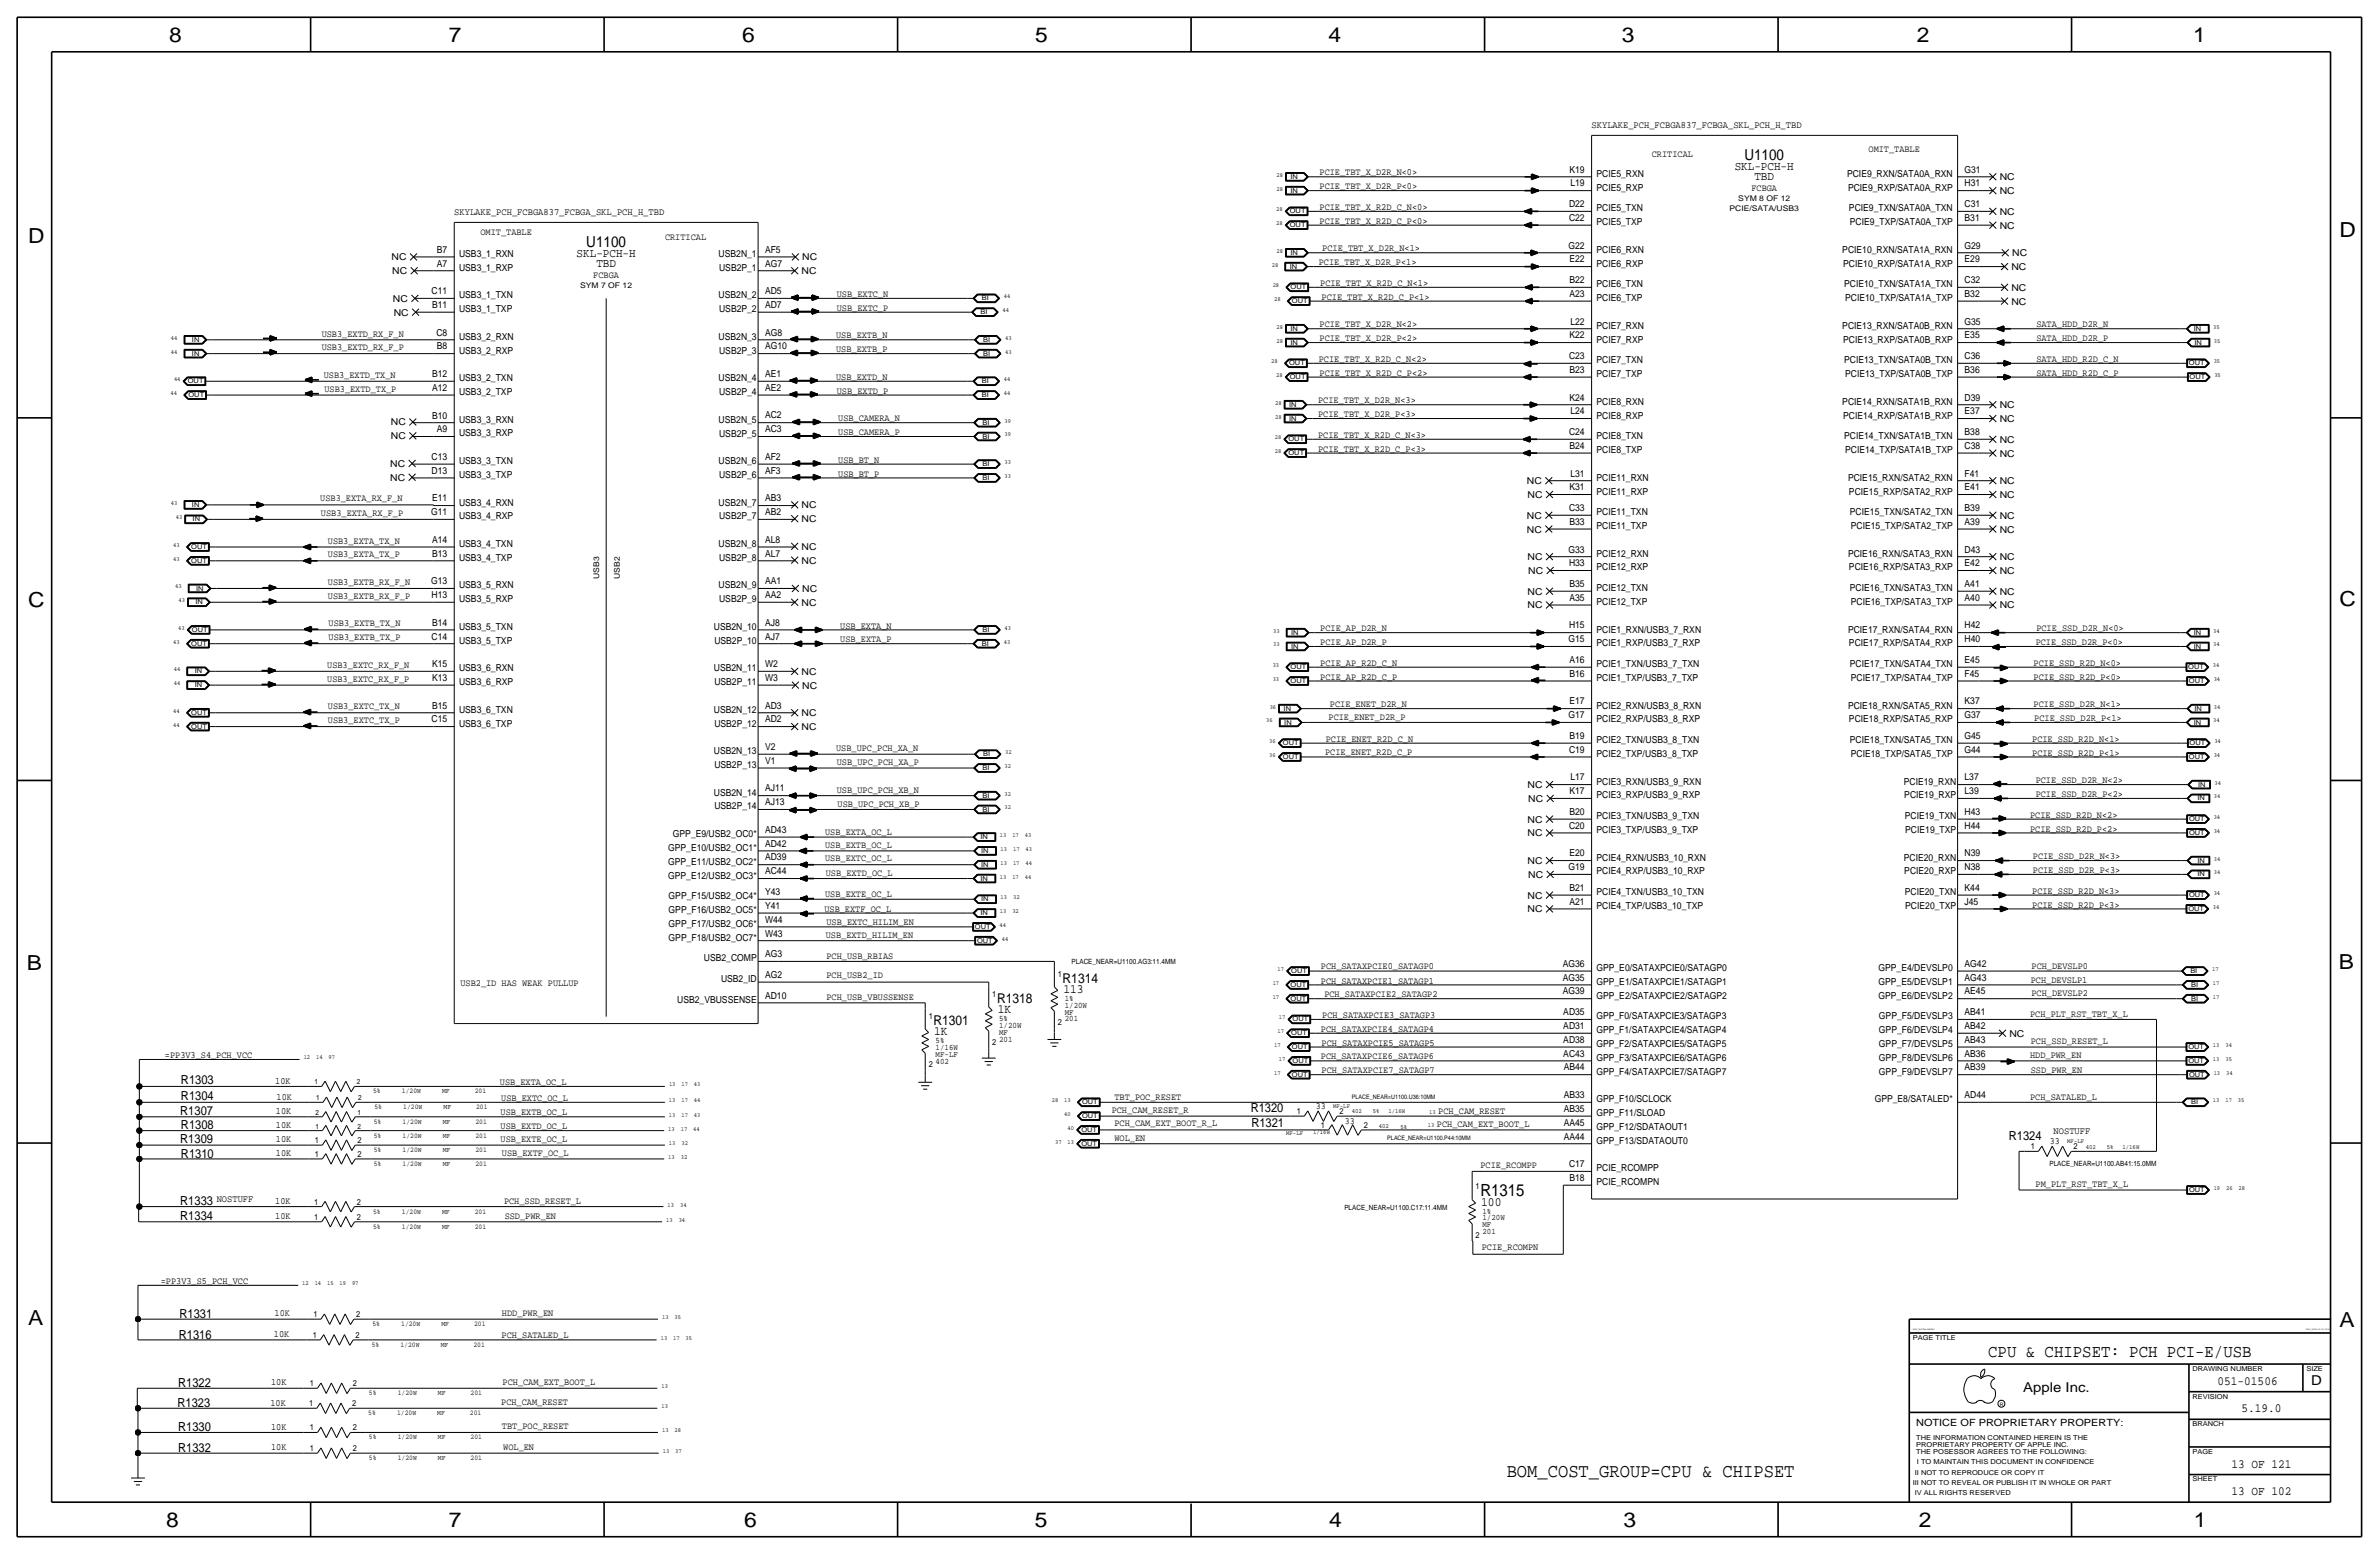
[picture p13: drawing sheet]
<svg xmlns="http://www.w3.org/2000/svg" width="875mm" height="572mm" viewBox="0 0 875 572" stroke-linecap="round" stroke-linejoin="round" font-family="sans-serif">
<defs><g id="words">
<g font-size="7.6">
<text x="62.2" y="15.5">8</text>
<text x="165" y="15.5">7</text>
<text x="273" y="15.5">6</text>
<text x="380.7" y="15.5">5</text>
<text x="488.6" y="15.5">4</text>
<text x="596.6" y="15.5">3</text>
<text x="705.1" y="15.5">2</text>
<text x="806.7" y="15.5">1</text>
<text x="10.4" y="89.4">D</text>
<text x="860.5" y="87.1">D</text>
<text x="10.4" y="223.3">C</text>
<text x="860.5" y="222.8">C</text>
<text x="9.8" y="356.6">B</text>
<text x="860.2" y="356.4">B</text>
<text x="10.4" y="487.4">A</text>
<text x="860.5" y="488.2">A</text>
<text x="61.2" y="561.6">8</text>
<text x="165" y="561.6">7</text>
<text x="273.8" y="561.6">6</text>
<text x="380.7" y="561.6">5</text>
<text x="488.9" y="561.6">4</text>
<text x="597.1" y="561.6">3</text>
<text x="705.8" y="561.6">2</text>
<text x="806.9" y="561.6">1</text>
</g>
<text font-size="7.1" x="554.2" y="543.1">BOM_COST_GROUP=CPU &amp; CHIPSET</text>
<text font-size="6.5" x="731.3" y="499.1">CPU &amp; CHIPSET: PCH PCI-E/USB</text>
<text font-size="6.2" x="544.5" y="439.7">R1315</text>
<g font-size="5.6">
<text x="641.6" y="58.7">U1100</text>
<text x="215.7" y="90.7">U1100</text>
</g>
<g font-size="5">
<text x="390.9" y="361.4">R1314</text>
<text x="366.7" y="368.8">R1318</text>
<text x="343.4" y="376.9">R1301</text>
<text x="850.1" y="509.3">D</text>
<text x="744.2" y="511.8">Apple Inc.</text>
</g>
<g font-size="4.7">
<text x="391.1" y="365.3">113</text>
<text x="367" y="372.6">1K</text>
<text x="343.6" y="380.7">1K</text>
<text x="544.8" y="443.5">100</text>
</g>
<g font-size="4.6">
<text x="66.6" y="398.5">R1303</text>
<text x="66.6" y="404.6">R1304</text>
<text x="66.3" y="410">R1307</text>
<text x="460" y="408.9">R1320</text>
<text x="66.6" y="415.3">R1308</text>
<text x="460.3" y="414.5">R1321</text>
<text x="738.9" y="419.4">R1324</text>
<text x="66.3" y="420.4">R1309</text>
<text x="66.6" y="425.7">R1310</text>
<text x="66.3" y="443.2">R1333</text>
<text x="66.3" y="448.8">R1334</text>
<text x="66.1" y="484.6">R1331</text>
<text x="65.8" y="492.5">R1316</text>
<text x="815.7" y="509.3">051-01506</text>
<text x="65.6" y="510">R1322</text>
<text x="65.3" y="517.4">R1323</text>
<text x="824.4" y="519.4">5.19.0</text>
<text x="65.6" y="526.3">R1330</text>
<text x="65.6" y="533.9">R1332</text>
<text x="820.8" y="539.8">13 OF 121</text>
<text x="820.8" y="549.9">13 OF 102</text>
</g>
<g font-size="4.5">
<text x="638.1" y="62.5">SKL-PCH-H</text>
<text x="645.3" y="66.3">TBD</text>
<text x="212.1" y="94.5">SKL-PCH-H</text>
<text x="219.3" y="98.3">TBD</text>
</g>
<text font-size="3.7" x="704.8" y="524.5">NOTICE OF PROPRIETARY PROPERTY:</text>
<g font-size="3.6">
<text x="585.4" y="47.2">SKYLAKE_PCH_FCBGA837_FCBGA_SKL_PCH_H_TBD</text>
<text x="167.1" y="79.2">SKYLAKE_PCH_FCBGA837_FCBGA_SKL_PCH_H_TBD</text>
<text x="755.3" y="417.1">NOSTUFF</text>
<text x="79.7" y="442.2">NOSTUFF</text>
</g>
<g font-size="3.5">
<text x="607.6" y="57.9">CRITICAL</text>
<text x="687.3" y="55.9">OMIT_TABLE</text>
<text x="485.3" y="64.5">PCIE_TBT_X_D2R_N&lt;0&gt;</text>
<text x="577.3" y="63.5">K19</text>
<text x="587.2" y="65">PCIE5_RXN</text>
<text x="679.4" y="65">PCIE9_RXN/SATA0A_RXN</text>
<text x="722.6" y="63.5">G31</text>
<text x="485.3" y="69.6">PCIE_TBT_X_D2R_P&lt;0&gt;</text>
<text x="577.6" y="68.6">L19</text>
<text x="587.2" y="70.1">PCIE5_RXP</text>
<text x="644.2" y="70.1">FCBGA</text>
<text x="679.7" y="70.1">PCIE9_RXP/SATA0A_RXP</text>
<text x="722.6" y="68.6">H31</text>
<text x="735.5" y="71.4">NC</text>
<text x="735.5" y="66.3">NC</text>
<text x="485.3" y="77.2">PCIE_TBT_X_R2D_C_N&lt;0&gt;</text>
<text x="577.1" y="76.2">D22</text>
<text x="587.2" y="77.7">PCIE5_TXN</text>
<text x="680.1" y="77.7">PCIE9_TXN/SATA0A_TXN</text>
<text x="722.6" y="76.2">C31</text>
<text x="485.3" y="82.3">PCIE_TBT_X_R2D_C_P&lt;0&gt;</text>
<text x="577.1" y="81.3">C22</text>
<text x="587.2" y="82.8">PCIE5_TXP</text>
<text x="680.4" y="82.8">PCIE9_TXP/SATA0A_TXP</text>
<text x="722.6" y="81.3">B31</text>
<text x="735.5" y="79">NC</text>
<text x="176.7" y="86.4">OMIT_TABLE</text>
<text x="244.6" y="88.4">CRITICAL</text>
<text x="735.5" y="84.1">NC</text>
<text x="144" y="95.8">NC</text>
<text x="160.7" y="92.9">B7</text>
<text x="168.9" y="94.5">USB3_1_RXN</text>
<text x="264.3" y="94.5">USB2N_1</text>
<text x="281.4" y="92.9">AF5</text>
<text x="295.1" y="95.8">NC</text>
<text x="486.4" y="92.5">PCIE_TBT_X_D2R_N&lt;1&gt;</text>
<text x="576.9" y="91.4">G22</text>
<text x="587.2" y="93">PCIE6_RXN</text>
<text x="677.6" y="93">PCIE10_RXN/SATA1A_RXN</text>
<text x="722.6" y="91.4">G29</text>
<text x="740.1" y="94.2">NC</text>
<text x="144.3" y="100.8">NC</text>
<text x="160.7" y="98">A7</text>
<text x="168.9" y="99.6">USB3_1_RXP</text>
<text x="264.5" y="99.6">USB2P_1</text>
<text x="281.4" y="98">AG7</text>
<text x="294.8" y="100.8">NC</text>
<text x="485.1" y="97.5">PCIE_TBT_X_D2R_P&lt;1&gt;</text>
<text x="577.3" y="96.5">E22</text>
<text x="587.2" y="98">PCIE6_RXP</text>
<text x="678" y="98">PCIE10_RXP/SATA1A_RXP</text>
<text x="722.6" y="96.5">E29</text>
<text x="739.9" y="99.3">NC</text>
<text x="218.2" y="102.1">FCBGA</text>
<text x="485.6" y="105.2">PCIE_TBT_X_R2D_C_N&lt;1&gt;</text>
<text x="577.3" y="104.1">B22</text>
<text x="587.2" y="105.7">PCIE6_TXN</text>
<text x="678.3" y="105.7">PCIE10_TXN/SATA1A_TXN</text>
<text x="722.6" y="104.1">C32</text>
<text x="739.9" y="106.9">NC</text>
<text x="144.5" y="111">NC</text>
<text x="158.8" y="108.2">C11</text>
<text x="158.9" y="113.3">B11</text>
<text x="168.9" y="109.7">USB3_1_TXN</text>
<text x="264.3" y="109.7">USB2N_2</text>
<text x="281.4" y="113.3">AD7</text>
<text x="281.4" y="108.2">AD5</text>
<text x="307.8" y="109.2">USB_EXTC_N</text>
<text x="486.1" y="110.2">PCIE_TBT_X_R2D_C_P&lt;1&gt;</text>
<text x="577.3" y="109.2">A23</text>
<text x="587.2" y="110.7">PCIE6_TXP</text>
<text x="678.7" y="110.7">PCIE10_TXP/SATA1A_TXP</text>
<text x="722.6" y="109.2">B32</text>
<text x="739.9" y="112">NC</text>
<text x="144.8" y="116.1">NC</text>
<text x="168.9" y="114.8">USB3_1_TXP</text>
<text x="264.5" y="114.8">USB2P_2</text>
<text x="307.8" y="114.3">USB_EXTC_P</text>
<text x="577.6" y="119.4">L22</text>
<text x="722.6" y="119.4">G35</text>
<text x="118.3" y="124">USB3_EXTD_RX_F_N</text>
<text x="160.5" y="123.4">C8</text>
<text x="168.9" y="125">USB3_2_RXN</text>
<text x="264.3" y="125">USB2N_3</text>
<text x="281.4" y="123.4">AG8</text>
<text x="307.5" y="124.5">USB_EXTB_N</text>
<text x="485.3" y="125.5">PCIE_TBT_X_D2R_P&lt;2&gt;</text>
<text x="485.3" y="120.4">PCIE_TBT_X_D2R_N&lt;2&gt;</text>
<text x="577.3" y="124.4">K22</text>
<text x="587.2" y="120.9">PCIE7_RXN</text>
<text x="587.2" y="126">PCIE7_RXP</text>
<text x="677.6" y="120.9">PCIE13_RXN/SATA0B_RXN</text>
<text x="678" y="126">PCIE13_RXP/SATA0B_RXP</text>
<text x="722.6" y="124.5">E35</text>
<text x="749" y="120.4">SATA_HDD_D2R_N</text>
<text x="749" y="125.5">SATA_HDD_D2R_P</text>
<text x="118.3" y="128.8">USB3_EXTD_RX_F_P</text>
<text x="160.7" y="128.5">B8</text>
<text x="168.9" y="130">USB3_2_RXP</text>
<text x="264.5" y="130.1">USB2P_3</text>
<text x="281.4" y="128.5">AG10</text>
<text x="307.5" y="129.5">USB_EXTB_P</text>
<text x="485.1" y="133.1">PCIE_TBT_X_R2D_C_N&lt;2&gt;</text>
<text x="577.1" y="132.1">C23</text>
<text x="577.3" y="137.1">B23</text>
<text x="587.2" y="133.6">PCIE7_TXN</text>
<text x="678.3" y="133.6">PCIE13_TXN/SATA0B_TXN</text>
<text x="722.6" y="137.2">B36</text>
<text x="722.6" y="132.1">C36</text>
<text x="749" y="133.1">SATA_HDD_R2D_C_N</text>
<text x="119.1" y="139.2">USB3_EXTD_TX_N</text>
<text x="158.9" y="143.8">A12</text>
<text x="158.9" y="138.7">B12</text>
<text x="168.9" y="140.2">USB3_2_TXN</text>
<text x="264.3" y="140.2">USB2N_4</text>
<text x="281.4" y="143.7">AE2</text>
<text x="281.4" y="138.7">AE1</text>
<text x="307.5" y="139.7">USB_EXTD_N</text>
<text x="485.4" y="138.2">PCIE_TBT_X_R2D_C_P&lt;2&gt;</text>
<text x="587.2" y="138.7">PCIE7_TXP</text>
<text x="678.7" y="138.7">PCIE13_TXP/SATA0B_TXP</text>
<text x="749" y="138.2">SATA_HDD_R2D_C_P</text>
<text x="119.3" y="144">USB3_EXTD_TX_P</text>
<text x="168.9" y="145.3">USB3_2_TXP</text>
<text x="264.5" y="145.3">USB2P_4</text>
<text x="307.8" y="144.8">USB_EXTD_P</text>
<text x="484.8" y="148.3">PCIE_TBT_X_D2R_N&lt;3&gt;</text>
<text x="577.3" y="147.3">K24</text>
<text x="587.2" y="148.8">PCIE8_RXN</text>
<text x="677.6" y="148.8">PCIE14_RXN/SATA1B_RXN</text>
<text x="722.6" y="147.3">D39</text>
<text x="158.9" y="153.9">B10</text>
<text x="168.9" y="155.4">USB3_3_RXN</text>
<text x="264.3" y="155.5">USB2N_5</text>
<text x="281.4" y="153.9">AC2</text>
<text x="308.3" y="154.9">USB_CAMERA_N</text>
<text x="484.8" y="153.4">PCIE_TBT_X_D2R_P&lt;3&gt;</text>
<text x="577.6" y="152.4">L24</text>
<text x="587.2" y="153.9">PCIE8_RXP</text>
<text x="678" y="153.9">PCIE14_RXP/SATA1B_RXP</text>
<text x="722.6" y="152.4">E37</text>
<text x="735.5" y="150.1">NC</text>
<text x="735.5" y="155.2">NC</text>
<text x="143.8" y="156.5">NC</text>
<text x="143.8" y="161.5">NC</text>
<text x="160.7" y="159">A9</text>
<text x="168.9" y="160.5">USB3_3_RXP</text>
<text x="264.5" y="160.5">USB2P_5</text>
<text x="281.4" y="159">AC3</text>
<text x="308.3" y="160">USB_CAMERA_P</text>
<text x="484.8" y="161">PCIE_TBT_X_R2D_C_N&lt;3&gt;</text>
<text x="577.1" y="160">C24</text>
<text x="587.2" y="161.5">PCIE8_TXN</text>
<text x="678.3" y="161.5">PCIE14_TXN/SATA1B_TXN</text>
<text x="722.6" y="160">B38</text>
<text x="484.8" y="166.1">PCIE_TBT_X_R2D_C_P&lt;3&gt;</text>
<text x="577.3" y="165.1">B24</text>
<text x="587.2" y="166.6">PCIE8_TXP</text>
<text x="678.7" y="166.6">PCIE14_TXP/SATA1B_TXP</text>
<text x="722.6" y="165.1">C38</text>
<text x="735.5" y="162.8">NC</text>
<text x="735.5" y="167.9">NC</text>
<text x="143.5" y="171.7">NC</text>
<text x="158.8" y="169.2">C13</text>
<text x="168.9" y="170.7">USB3_3_TXN</text>
<text x="264.3" y="170.7">USB2N_6</text>
<text x="281.4" y="169.1">AF2</text>
<text x="308.3" y="170.2">USB_BT_N</text>
<text x="143.5" y="176.8">NC</text>
<text x="158.8" y="174.2">D13</text>
<text x="168.9" y="175.8">USB3_3_TXP</text>
<text x="264.5" y="175.8">USB2P_6</text>
<text x="281.4" y="174.2">AF3</text>
<text x="308.3" y="175.3">USB_BT_P</text>
<text x="561.6" y="178.1">NC</text>
<text x="577.6" y="175.3">L31</text>
<text x="587.2" y="176.8">PCIE11_RXN</text>
<text x="679.7" y="176.8">PCIE15_RXN/SATA2_RXN</text>
<text x="722.6" y="175.3">F41</text>
<text x="735.5" y="178.1">NC</text>
<text x="117.8" y="184.4">USB3_EXTA_RX_F_N</text>
<text x="158.9" y="184.4">E11</text>
<text x="168.9" y="185.9">USB3_4_RXN</text>
<text x="264.3" y="185.9">USB2N_7</text>
<text x="281.4" y="184.4">AB3</text>
<text x="561.9" y="183.1">NC</text>
<text x="577.3" y="180.3">K31</text>
<text x="587.2" y="181.9">PCIE11_RXP</text>
<text x="680.1" y="181.9">PCIE15_RXP/SATA2_RXP</text>
<text x="722.6" y="180.3">E41</text>
<text x="735.5" y="183.1">NC</text>
<text x="118.1" y="189.7">USB3_EXTA_RX_F_P</text>
<text x="158.6" y="189.5">G11</text>
<text x="168.9" y="191">USB3_4_RXP</text>
<text x="264.5" y="191">USB2P_7</text>
<text x="281.4" y="189.5">AB2</text>
<text x="294.8" y="186.9">NC</text>
<text x="561.6" y="190.8">NC</text>
<text x="577.1" y="188">C33</text>
<text x="587.2" y="189.5">PCIE11_TXN</text>
<text x="680.4" y="189.5">PCIE15_TXN/SATA2_TXN</text>
<text x="722.6" y="188">B39</text>
<text x="735.5" y="190.8">NC</text>
<text x="294.8" y="192">NC</text>
<text x="561.6" y="195.8">NC</text>
<text x="577.3" y="193">B33</text>
<text x="587.2" y="194.6">PCIE11_TXP</text>
<text x="680.8" y="194.6">PCIE15_TXP/SATA2_TXP</text>
<text x="722.6" y="193">A39</text>
<text x="735.5" y="195.8">NC</text>
<text x="120.6" y="199.9">USB3_EXTA_TX_N</text>
<text x="158.9" y="199.6">A14</text>
<text x="168.9" y="201.2">USB3_4_TXN</text>
<text x="264.3" y="201.2">USB2N_8</text>
<text x="281.4" y="199.6">AL8</text>
<text x="294.8" y="202.2">NC</text>
<text x="576.9" y="203.2">G33</text>
<text x="722.6" y="203.2">D43</text>
<text x="120.6" y="205">USB3_EXTA_TX_P</text>
<text x="158.9" y="204.7">B13</text>
<text x="168.9" y="206.3">USB3_4_TXP</text>
<text x="264.5" y="206.3">USB2P_8</text>
<text x="281.4" y="204.7">AL7</text>
<text x="294.8" y="207.3">NC</text>
<text x="561.9" y="206">NC</text>
<text x="577.1" y="208.3">H33</text>
<text x="587.2" y="209.8">PCIE12_RXP</text>
<text x="587.2" y="204.7">PCIE12_RXN</text>
<text x="679.7" y="204.7">PCIE16_RXN/SATA3_RXN</text>
<text x="680.1" y="209.8">PCIE16_RXP/SATA3_RXP</text>
<text x="722.6" y="208.3">E42</text>
<text x="735.5" y="206">NC</text>
<text x="120.6" y="215.1">USB3_EXTB_RX_F_N</text>
<text x="158.6" y="214.9">G13</text>
<text x="281.4" y="214.9">AA1</text>
<text x="562.1" y="211.1">NC</text>
<text x="577.3" y="215.9">B35</text>
<text x="722.6" y="215.9">A41</text>
<text x="735.5" y="211.1">NC</text>
<text x="120.6" y="220.2">USB3_EXTB_RX_F_P</text>
<text x="158.8" y="220">H13</text>
<text x="168.9" y="216.4">USB3_5_RXN</text>
<text x="168.9" y="221.5">USB3_5_RXP</text>
<text x="264.3" y="216.4">USB2N_9</text>
<text x="264.5" y="221.5">USB2P_9</text>
<text x="281.4" y="219.9">AA2</text>
<text x="295.1" y="217.7">NC</text>
<text x="561.9" y="218.7">NC</text>
<text x="577.3" y="221">A35</text>
<text x="587.2" y="217.4">PCIE12_TXN</text>
<text x="680.4" y="217.4">PCIE16_TXN/SATA3_TXN</text>
<text x="722.6" y="221">A40</text>
<text x="735.5" y="218.7">NC</text>
<text x="294.8" y="222.8">NC</text>
<text x="561.9" y="223.8">NC</text>
<text x="587.2" y="222.5">PCIE12_TXP</text>
<text x="680.8" y="222.5">PCIE16_TXP/SATA3_TXP</text>
<text x="735.5" y="223.8">NC</text>
<text x="120.9" y="230.4">USB3_EXTB_TX_N</text>
<text x="158.9" y="230.1">B14</text>
<text x="168.9" y="231.7">USB3_5_TXN</text>
<text x="262.6" y="231.7">USB2N_10</text>
<text x="281.4" y="230.1">AJ8</text>
<text x="309.1" y="231.1">USB_EXTA_N</text>
<text x="485.6" y="232.2">PCIE_AP_D2R_N</text>
<text x="577.1" y="231.1">H15</text>
<text x="587.2" y="232.7">PCIE1_RXN/USB3_7_RXN</text>
<text x="679.7" y="232.7">PCIE17_RXN/SATA4_RXN</text>
<text x="722.6" y="231.1">H42</text>
<text x="749" y="232.2">PCIE_SSD_D2R_N&lt;0&gt;</text>
<text x="120.9" y="235.5">USB3_EXTB_TX_P</text>
<text x="158.8" y="235.2">C14</text>
<text x="168.9" y="236.7">USB3_5_TXP</text>
<text x="262.7" y="236.7">USB2P_10</text>
<text x="281.4" y="235.2">AJ7</text>
<text x="309.1" y="236.2">USB_EXTA_P</text>
<text x="485.6" y="237.2">PCIE_AP_D2R_P</text>
<text x="576.9" y="236.2">G15</text>
<text x="587.2" y="237.7">PCIE1_RXP/USB3_7_RXP</text>
<text x="680.1" y="237.7">PCIE17_RXP/SATA4_RXP</text>
<text x="722.6" y="236.2">H40</text>
<text x="748.7" y="237.2">PCIE_SSD_D2R_P&lt;0&gt;</text>
<text x="120.3" y="245.6">USB3_EXTC_RX_F_N</text>
<text x="158.9" y="245.4">K15</text>
<text x="281.4" y="245.3">W2</text>
<text x="485.6" y="244.9">PCIE_AP_R2D_C_N</text>
<text x="577.3" y="243.8">A16</text>
<text x="587.2" y="245.4">PCIE1_TXN/USB3_7_TXN</text>
<text x="680.4" y="245.4">PCIE17_TXN/SATA4_TXN</text>
<text x="722.6" y="243.8">E45</text>
<text x="748" y="244.9">PCIE_SSD_R2D_N&lt;0&gt;</text>
<text x="120.3" y="250.7">USB3_EXTC_RX_F_P</text>
<text x="158.9" y="250.4">K13</text>
<text x="168.9" y="252">USB3_6_RXP</text>
<text x="168.9" y="246.9">USB3_6_RXN</text>
<text x="262.6" y="246.9">USB2N_11</text>
<text x="262.7" y="252">USB2P_11</text>
<text x="281.4" y="250.4">W3</text>
<text x="294.8" y="248.2">NC</text>
<text x="485.6" y="249.9">PCIE_AP_R2D_C_P</text>
<text x="577.3" y="248.9">B16</text>
<text x="587.2" y="250.4">PCIE1_TXP/USB3_7_TXP</text>
<text x="680.8" y="250.4">PCIE17_TXP/SATA4_TXP</text>
<text x="722.6" y="248.9">F45</text>
<text x="748" y="249.9">PCIE_SSD_R2D_P&lt;0&gt;</text>
<text x="295.1" y="253.2">NC</text>
<text x="120.6" y="260.9">USB3_EXTC_TX_N</text>
<text x="158.9" y="260.6">B15</text>
<text x="168.9" y="262.1">USB3_6_TXN</text>
<text x="262.6" y="262.1">USB2N_12</text>
<text x="281.4" y="260.6">AD3</text>
<text x="294.8" y="263.4">NC</text>
<text x="489.2" y="259.8">PCIE_ENET_D2R_N</text>
<text x="577.3" y="259.1">E17</text>
<text x="587.2" y="260.6">PCIE2_RXN/USB3_8_RXN</text>
<text x="679.7" y="260.6">PCIE18_RXN/SATA5_RXN</text>
<text x="722.6" y="259.1">K37</text>
<text x="748" y="260.1">PCIE_SSD_D2R_N&lt;1&gt;</text>
<text x="120.6" y="265.9">USB3_EXTC_TX_P</text>
<text x="158.8" y="265.7">C15</text>
<text x="168.9" y="267.2">USB3_6_TXP</text>
<text x="262.7" y="267.2">USB2P_12</text>
<text x="281.4" y="265.7">AD2</text>
<text x="294.8" y="268.5">NC</text>
<text x="488.7" y="264.9">PCIE_ENET_D2R_P</text>
<text x="576.9" y="264.1">G17</text>
<text x="587.2" y="265.7">PCIE2_RXP/USB3_8_RXP</text>
<text x="680.1" y="265.7">PCIE18_RXP/SATA5_RXP</text>
<text x="722.6" y="264.2">G37</text>
<text x="748.2" y="265.2">PCIE_SSD_D2R_P&lt;1&gt;</text>
<text x="281.4" y="275.8">V2</text>
<text x="487.6" y="272.8">PCIE_ENET_R2D_C_N</text>
<text x="577.3" y="271.8">B19</text>
<text x="587.2" y="273.3">PCIE2_TXN/USB3_8_TXN</text>
<text x="680.4" y="273.3">PCIE18_TXN/SATA5_TXN</text>
<text x="722.6" y="271.8">G45</text>
<text x="747.5" y="272.8">PCIE_SSD_R2D_N&lt;1&gt;</text>
<text x="262.6" y="277.4">USB2N_13</text>
<text x="281.4" y="280.9">V1</text>
<text x="307.5" y="276.4">USB_UPC_PCH_XA_N</text>
<text x="307.8" y="281.4">USB_UPC_PCH_XA_P</text>
<text x="487.4" y="277.6">PCIE_ENET_R2D_C_P</text>
<text x="577.1" y="276.8">C19</text>
<text x="587.2" y="278.4">PCIE2_TXP/USB3_8_TXP</text>
<text x="680.8" y="278.4">PCIE18_TXP/SATA5_TXP</text>
<text x="722.6" y="276.9">G44</text>
<text x="747.5" y="277.9">PCIE_SSD_R2D_P&lt;1&gt;</text>
<text x="262.7" y="282.4">USB2P_13</text>
<text x="577.6" y="287">L17</text>
<text x="722.6" y="287">L37</text>
<text x="262.6" y="292.6">USB2N_14</text>
<text x="281.4" y="291.1">AJ11</text>
<text x="307.8" y="291.6">USB_UPC_PCH_XB_N</text>
<text x="561.9" y="289.8">NC</text>
<text x="577.3" y="292.1">K17</text>
<text x="587.2" y="288.5">PCIE3_RXN/USB3_9_RXN</text>
<text x="587.2" y="293.6">PCIE3_RXP/USB3_9_RXP</text>
<text x="700.3" y="288.5">PCIE19_RXN</text>
<text x="700.4" y="293.6">PCIE19_RXP</text>
<text x="722.6" y="292.1">L39</text>
<text x="748.7" y="293.1">PCIE_SSD_D2R_P&lt;2&gt;</text>
<text x="748.7" y="288">PCIE_SSD_D2R_N&lt;2&gt;</text>
<text x="262.7" y="297.7">USB2P_14</text>
<text x="281.4" y="296.1">AJ13</text>
<text x="308.1" y="296.7">USB_UPC_PCH_XB_P</text>
<text x="562.1" y="294.9">NC</text>
<text x="577.3" y="299.7">B20</text>
<text x="722.6" y="299.7">H43</text>
<text x="561.9" y="302.5">NC</text>
<text x="577.1" y="304.8">C20</text>
<text x="587.2" y="301.2">PCIE3_TXN/USB3_9_TXN</text>
<text x="700.6" y="301.2">PCIE19_TXN</text>
<text x="722.6" y="304.8">H44</text>
<text x="746.7" y="305.8">PCIE_SSD_R2D_P&lt;2&gt;</text>
<text x="746.7" y="300.7">PCIE_SSD_R2D_N&lt;2&gt;</text>
<text x="247.5" y="307.8">GPP_E9/USB2_OC0*</text>
<text x="281.4" y="311.4">AD42</text>
<text x="281.4" y="306.3">AD43</text>
<text x="303.5" y="307.1">USB_EXTA_OC_L</text>
<text x="303.5" y="311.9">USB_EXTB_OC_L</text>
<text x="561.9" y="307.6">NC</text>
<text x="587.2" y="306.3">PCIE3_TXP/USB3_9_TXP</text>
<text x="700.8" y="306.3">PCIE19_TXP</text>
<text x="245.8" y="312.9">GPP_E10/USB2_OC1*</text>
<text x="281.4" y="316.5">AD39</text>
<text x="303.5" y="316.7">USB_EXTC_OC_L</text>
<text x="561.9" y="317.8">NC</text>
<text x="577.3" y="314.9">E20</text>
<text x="587.2" y="316.5">PCIE4_RXN/USB3_10_RXN</text>
<text x="700.3" y="316.5">PCIE20_RXN</text>
<text x="722.6" y="315">N39</text>
<text x="747.7" y="316">PCIE_SSD_D2R_N&lt;3&gt;</text>
<text x="245.8" y="323.1">GPP_E12/USB2_OC3*</text>
<text x="245.8" y="318">GPP_E11/USB2_OC2*</text>
<text x="281.4" y="321.5">AC44</text>
<text x="303.7" y="322.3">USB_EXTD_OC_L</text>
<text x="562.1" y="322.8">NC</text>
<text x="576.9" y="320">G19</text>
<text x="587.2" y="321.6">PCIE4_RXP/USB3_10_RXP</text>
<text x="700.4" y="321.6">PCIE20_RXP</text>
<text x="722.6" y="320">N38</text>
<text x="747.7" y="321.1">PCIE_SSD_D2R_P&lt;3&gt;</text>
<text x="281.4" y="329.2">Y43</text>
<text x="303.5" y="329.9">USB_EXTE_OC_L</text>
<text x="577.3" y="327.6">B21</text>
<text x="587.2" y="329.2">PCIE4_TXN/USB3_10_TXN</text>
<text x="700.6" y="329.2">PCIE20_TXN</text>
<text x="722.6" y="327.7">K44</text>
<text x="747.5" y="328.7">PCIE_SSD_R2D_N&lt;3&gt;</text>
<text x="245.9" y="335.8">GPP_F16/USB2_OC5*</text>
<text x="245.9" y="330.7">GPP_F15/USB2_OC4*</text>
<text x="281.4" y="334.3">Y41</text>
<text x="303.2" y="335.3">USB_EXTF_OC_L</text>
<text x="561.9" y="330.5">NC</text>
<text x="561.9" y="335.5">NC</text>
<text x="577.3" y="332.7">A21</text>
<text x="587.2" y="334.3">PCIE4_TXP/USB3_10_TXP</text>
<text x="700.8" y="334.3">PCIE20_TXP</text>
<text x="722.6" y="332.7">J45</text>
<text x="747.5" y="333.8">PCIE_SSD_R2D_P&lt;3&gt;</text>
<text x="245.9" y="340.9">GPP_F17/USB2_OC6*</text>
<text x="281.4" y="339.3">W44</text>
<text x="304" y="340.1">USB_EXTC_HILIM_EN</text>
<text x="245.9" y="345.9">GPP_F18/USB2_OC7*</text>
<text x="281.4" y="344.4">W43</text>
<text x="303.7" y="344.9">USB_EXTD_HILIM_EN</text>
<text x="258.9" y="353.6">USB2_COMP</text>
<text x="281.4" y="352">AG3</text>
<text x="304" y="352.6">PCH_USB_RBIAS</text>
<text x="281.4" y="359.6">AG2</text>
<text x="304" y="359.7">PCH_USB2_ID</text>
<text x="485.9" y="356.4">PCH_SATAXPCIE0_SATAGP0</text>
<text x="574.8" y="355.6">AG36</text>
<text x="587.2" y="357.1">GPP_E0/SATAXPCIE0/SATAGP0</text>
<text x="690.9" y="357.1">GPP_E4/DEVSLP0</text>
<text x="722.6" y="355.6">AG42</text>
<text x="747.2" y="356.4">PCH_DEVSLP0</text>
<text x="169.4" y="362.5">USB2_ID HAS WEAK PULLUP</text>
<text x="265.2" y="361.2">USB2_ID</text>
<text x="485.9" y="361.7">PCH_SATAXPCIE1_SATAGP1</text>
<text x="574.8" y="365.7">AG39</text>
<text x="574.8" y="360.6">AG35</text>
<text x="587.2" y="362.2">GPP_E1/SATAXPCIE1/SATAGP1</text>
<text x="690.9" y="362.2">GPP_E5/DEVSLP1</text>
<text x="722.6" y="365.7">AE45</text>
<text x="722.6" y="360.6">AG43</text>
<text x="747" y="361.4">PCH_DEVSLP1</text>
<text x="249.1" y="368.8">USB2_VBUSSENSE</text>
<text x="281.4" y="367.3">AD10</text>
<text x="304" y="367.8">PCH_USB_VBUSSENSE</text>
<text x="487.1" y="366.5">PCH_SATAXPCIE2_SATAGP2</text>
<text x="587.2" y="367.3">GPP_E2/SATAXPCIE2/SATAGP2</text>
<text x="690.9" y="367.3">GPP_E6/DEVSLP2</text>
<text x="747.2" y="366.3">PCH_DEVSLP2</text>
<text x="486.4" y="374.4">PCH_SATAXPCIE3_SATAGP3</text>
<text x="575" y="373.3">AD35</text>
<text x="587.2" y="374.9">GPP_F0/SATAXPCIE3/SATAGP3</text>
<text x="691.1" y="374.9">GPP_F5/DEVSLP3</text>
<text x="722.6" y="373.4">AB41</text>
<text x="746.7" y="374.1">PCH_PLT_RST_TBT_X_L</text>
<text x="485.9" y="379.5">PCH_SATAXPCIE4_SATAGP4</text>
<text x="575" y="383.5">AD38</text>
<text x="575" y="378.4">AD31</text>
<text x="587.2" y="380">GPP_F1/SATAXPCIE4/SATAGP4</text>
<text x="691.1" y="380">GPP_F6/DEVSLP4</text>
<text x="722.6" y="383.5">AB43</text>
<text x="722.6" y="378.4">AB42</text>
<text x="739.1" y="381.3">NC</text>
<text x="60.7" y="389.1">=PP3V3_S4_PCH_VCC</text>
<text x="485.9" y="389.6">PCH_SATAXPCIE6_SATAGP6</text>
<text x="486.1" y="384.6">PCH_SATAXPCIE5_SATAGP5</text>
<text x="575" y="388.6">AC43</text>
<text x="587.2" y="385.1">GPP_F2/SATAXPCIE5/SATAGP5</text>
<text x="691.1" y="385.1">GPP_F7/DEVSLP5</text>
<text x="722.6" y="388.6">AB36</text>
<text x="746.7" y="389.1">HDD_PWR_EN</text>
<text x="747" y="384">PCH_SSD_RESET_L</text>
<text x="486.1" y="394.7">PCH_SATAXPCIE7_SATAGP7</text>
<text x="575.2" y="393.7">AB44</text>
<text x="587.2" y="395.2">GPP_F4/SATAXPCIE7/SATAGP7</text>
<text x="587.2" y="390.1">GPP_F3/SATAXPCIE6/SATAGP6</text>
<text x="691.1" y="390.1">GPP_F8/DEVSLP6</text>
<text x="691.1" y="395.2">GPP_F9/DEVSLP7</text>
<text x="722.6" y="393.7">AB39</text>
<text x="747" y="394.5">SSD_PWR_EN</text>
<text x="101.3" y="398.5">10K</text>
<text x="183.9" y="399">USB_EXTA_OC_L</text>
<text x="101.8" y="404.4">10K</text>
<text x="184.4" y="404.9">USB_EXTC_OC_L</text>
<text x="409.9" y="404.4">TBT_POC_RESET</text>
<text x="484" y="407.7">33</text>
<text x="575.2" y="403.8">AB33</text>
<text x="587.2" y="405.4">GPP_F10/SCLOCK</text>
<text x="689.5" y="405.4">GPP_E8/SATALED*</text>
<text x="722.6" y="403.8">AD44</text>
<text x="746.7" y="404.4">PCH_SATALED_L</text>
<text x="101.5" y="409.7">10K</text>
<text x="184.1" y="410.2">USB_EXTB_OC_L</text>
<text x="408.9" y="409.5">PCH_CAM_RESET_R</text>
<text x="494.7" y="413.3">33</text>
<text x="529" y="409.7">PCH_CAM_RESET</text>
<text x="575.2" y="408.9">AB35</text>
<text x="587.2" y="410.5">GPP_F11/SLOAD</text>
<text x="101.5" y="414.8">10K</text>
<text x="184.1" y="415.3">USB_EXTD_OC_L</text>
<text x="409.9" y="419.6">WOL_EN</text>
<text x="409.9" y="414.3">PCH_CAM_EXT_BOOT_R_L</text>
<text x="528.5" y="414.5">PCH_CAM_EXT_BOOT_L</text>
<text x="575.2" y="419.1">AA44</text>
<text x="575.2" y="414">AA45</text>
<text x="587.2" y="415.5">GPP_F12/SDATAOUT1</text>
<text x="101.5" y="425.2">10K</text>
<text x="101.5" y="420.1">10K</text>
<text x="184.1" y="420.1">USB_EXTE_OC_L</text>
<text x="184.6" y="425.2">USB_EXTF_OC_L</text>
<text x="587.2" y="420.6">GPP_F13/SDATAOUT0</text>
<text x="754" y="420.6">33</text>
<text x="544.5" y="429.5">PCIE_RCOMPP</text>
<text x="577.1" y="429.3">C17</text>
<text x="587.2" y="430.8">PCIE_RCOMPP</text>
<text x="577.3" y="434.3">B18</text>
<text x="587.2" y="435.9">PCIE_RCOMPN</text>
<text x="748.7" y="436.6">PM_PLT_RST_TBT_X_L</text>
<text x="101.3" y="442.7">10K</text>
<text x="185.4" y="442.7">PCH_SSD_RESET_L</text>
<text x="101.3" y="448.3">10K</text>
<text x="185.6" y="448.3">SSD_PWR_EN</text>
<text x="545" y="459.7">PCIE_RCOMPN</text>
<text x="59.1" y="472.2">=PP3V3_S5_PCH_VCC</text>
<text x="101" y="484.1">10K</text>
<text x="184.6" y="484.1">HDD_PWR_EN</text>
<text x="100.7" y="491.7">10K</text>
<text x="184.5" y="492.1">PCH_SATALED_L</text>
<text x="99.7" y="509.5">10K</text>
<text x="184.9" y="509.3">PCH_CAM_EXT_BOOT_L</text>
<text x="99.5" y="516.9">10K</text>
<text x="184.4" y="516.6">PCH_CAM_RESET</text>
<text x="99.7" y="525.8">10K</text>
<text x="184.6" y="525.5">TBT_POC_RESET</text>
<text x="99.7" y="533.4">10K</text>
<text x="185.1" y="533.4">WOL_EN</text>
</g>
<g font-size="3.1">
<text x="389.1" y="359.2">1</text>
<text x="364.9" y="366.5">1</text>
<text x="391.6" y="368">1%</text>
<text x="391.6" y="370.6">1/20W</text>
<text x="341.6" y="374.6">1</text>
<text x="367.5" y="378">1/20W</text>
<text x="367.5" y="375.4">5%</text>
<text x="389.1" y="376.9">2</text>
<text x="391.6" y="373.1">MF</text>
<text x="391.6" y="375.7">201</text>
<text x="344.1" y="383.5">5%</text>
<text x="367.5" y="383">201</text>
<text x="367.5" y="380.5">MF</text>
<text x="344.1" y="386.1">1/16W</text>
<text x="344.1" y="388.6">MF-LF</text>
<text x="364.9" y="384.3">2</text>
<text x="341.6" y="392.4">2</text>
<text x="344.1" y="391.2">402</text>
<text x="477" y="409.7">1</text>
<text x="492.7" y="409.7">2</text>
<text x="485.8" y="414.8">1</text>
<text x="501.6" y="414.8">2</text>
<text x="115.8" y="425.5">1</text>
<text x="115.8" y="420.4">1</text>
<text x="131.5" y="425.5">2</text>
<text x="131.5" y="420.4">2</text>
<text x="747" y="422.7">1</text>
<text x="762.7" y="422.7">2</text>
<text x="542.7" y="437.4">1</text>
<text x="115.5" y="443">1</text>
<text x="131.3" y="443">2</text>
<text x="115.5" y="448.6">1</text>
<text x="131.3" y="448.6">2</text>
<text x="545.3" y="446.3">1%</text>
<text x="545.3" y="448.8">1/20W</text>
<text x="542.7" y="455.2">2</text>
<text x="545.3" y="453.9">201</text>
<text x="545.3" y="451.4">MF</text>
<text x="115.3" y="484.4">1</text>
<text x="131" y="484.4">2</text>
<text x="115" y="492">1</text>
<text x="130.8" y="492">2</text>
<text x="114" y="509.8">1</text>
<text x="129.7" y="509.8">2</text>
<text x="113.7" y="517.1">1</text>
<text x="129.5" y="517.1">2</text>
<text x="114" y="526">1</text>
<text x="129.7" y="526">2</text>
<text x="114" y="533.7">1</text>
<text x="129.7" y="533.7">2</text>
</g>
<g font-size="2.9">
<text x="636.1" y="77.7">PCIE/SATA/USB3</text>
<text x="639.4" y="73.9">SYM 8 OF 12</text>
<text x="213.4" y="105.9">SYM 7 OF 12</text>
<text x="220.4" y="212.9" transform="rotate(-90 220.4 212.9)">USB3</text>
<text x="228" y="212.9" transform="rotate(-90 228 212.9)">USB2</text>
</g>
<g font-size="2.6">
<text x="394.2" y="354.6">PLACE_NEAR=U1100.AG3:11.4MM</text>
<text x="115.7" y="398.8">1</text>
<text x="131.3" y="398.8">2</text>
<text x="116.2" y="404.6">1</text>
<text x="131.8" y="404.6">2</text>
<text x="137.2" y="402.1">5%</text>
<text x="137.7" y="407.9">5%</text>
<text x="147.8" y="402.1">1/20W</text>
<text x="148.3" y="407.9">1/20W</text>
<text x="162.6" y="402.1">MF</text>
<text x="163.1" y="407.9">MF</text>
<text x="174.6" y="402.1">201</text>
<text x="175.1" y="407.9">201</text>
<text x="116" y="410">2</text>
<text x="131.5" y="410">1</text>
<text x="137.5" y="413.3">5%</text>
<text x="148.1" y="413.3">1/20W</text>
<text x="162.9" y="413.3">MF</text>
<text x="174.9" y="413.3">201</text>
<text x="116" y="415">1</text>
<text x="131.5" y="415">2</text>
<text x="137.5" y="418.3">5%</text>
<text x="148.1" y="418.3">1/20W</text>
<text x="162.9" y="418.3">MF</text>
<text x="174.9" y="418.3">201</text>
<text x="137.5" y="423.7">5%</text>
<text x="148.1" y="423.7">1/20W</text>
<text x="162.9" y="423.7">MF</text>
<text x="174.9" y="423.7">201</text>
<text x="137.5" y="428.8">5%</text>
<text x="148.1" y="428.8">1/20W</text>
<text x="162.9" y="428.8">MF</text>
<text x="174.9" y="428.8">201</text>
<text x="753.8" y="428.8">PLACE_NEAR=U1100.AB41:15.0MM</text>
<text x="137.2" y="446.3">5%</text>
<text x="147.8" y="446.3">1/20W</text>
<text x="162.6" y="446.3">MF</text>
<text x="174.6" y="446.3">201</text>
<text x="494.5" y="445">PLACE_NEAR=U1100.C17:11.4MM</text>
<text x="137.2" y="451.9">5%</text>
<text x="147.8" y="451.9">1/20W</text>
<text x="162.6" y="451.9">MF</text>
<text x="174.6" y="451.9">201</text>
<text x="137" y="487.7">5%</text>
<text x="147.6" y="487.7">1/20W</text>
<text x="162.4" y="487.7">MF</text>
<text x="174.4" y="487.7">201</text>
<text x="136.7" y="495.3">5%</text>
<text x="147.3" y="495.3">1/20W</text>
<text x="162.1" y="495.3">MF</text>
<text x="174.1" y="495.3">201</text>
<text x="135.7" y="513.1">5%</text>
<text x="146.3" y="513.1">1/20W</text>
<text x="161.1" y="513.1">MF</text>
<text x="173.1" y="513.1">201</text>
<text x="135.4" y="520.4">5%</text>
<text x="146" y="520.4">1/20W</text>
<text x="160.8" y="520.4">MF</text>
<text x="172.8" y="520.4">201</text>
<text x="135.7" y="529.3">5%</text>
<text x="146.3" y="529.3">1/20W</text>
<text x="161.1" y="529.3">MF</text>
<text x="173.1" y="529.3">201</text>
<text x="135.7" y="537">5%</text>
<text x="146.3" y="537">1/20W</text>
<text x="161.1" y="537">MF</text>
<text x="173.1" y="537">201</text>
</g>
<g font-size="2.5">
<text x="474.7" y="65.8">IN</text>
<text x="474.7" y="70.9">IN</text>
<text x="474.4" y="78.5">OUT</text>
<text x="474.4" y="83.6">OUT</text>
<text x="474.7" y="93.7">IN</text>
<text x="474.4" y="98.8">IN</text>
<text x="474.7" y="106.4">OUT</text>
<text x="361.1" y="110.5">BI</text>
<text x="475.2" y="111.5">OUT</text>
<text x="360.6" y="115.6">BI</text>
<text x="70.6" y="125.7">IN</text>
<text x="361.6" y="125.7">BI</text>
<text x="474.7" y="121.7">IN</text>
<text x="806.9" y="121.7">IN</text>
<text x="70.6" y="130.8">IN</text>
<text x="361.6" y="130.8">BI</text>
<text x="474.7" y="126.7">IN</text>
<text x="807.2" y="126.7">IN</text>
<text x="474.2" y="134.4">OUT</text>
<text x="805.1" y="134.4">OUT</text>
<text x="69.1" y="141">OUT</text>
<text x="361.1" y="141">BI</text>
<text x="474.4" y="139.4">OUT</text>
<text x="805.4" y="139.4">OUT</text>
<text x="69.3" y="146.1">OUT</text>
<text x="361.1" y="146.1">BI</text>
<text x="474.2" y="149.6">IN</text>
<text x="474.2" y="154.7">IN</text>
<text x="361.4" y="161.3">BI</text>
<text x="361.4" y="156.2">BI</text>
<text x="473.9" y="167.4">OUT</text>
<text x="473.9" y="162.3">OUT</text>
<text x="361.4" y="171.5">BI</text>
<text x="361.4" y="176.5">BI</text>
<text x="70.6" y="186.4">IN</text>
<text x="70.9" y="191.8">IN</text>
<text x="70.3" y="201.9">OUT</text>
<text x="70.3" y="207">OUT</text>
<text x="72.1" y="217.2">IN</text>
<text x="71.9" y="222.3">IN</text>
<text x="70.6" y="232.4">OUT</text>
<text x="361.4" y="232.4">BI</text>
<text x="474.9" y="233.4">IN</text>
<text x="806.9" y="233.4">IN</text>
<text x="70.3" y="237.5">OUT</text>
<text x="361.1" y="237.5">BI</text>
<text x="474.9" y="238.5">IN</text>
<text x="806.9" y="238.5">IN</text>
<text x="71.6" y="247.7">IN</text>
<text x="474.7" y="251.2">OUT</text>
<text x="474.7" y="246.1">OUT</text>
<text x="804.9" y="246.1">OUT</text>
<text x="805.1" y="251.2">OUT</text>
<text x="71.6" y="252.7">IN</text>
<text x="70.3" y="262.9">OUT</text>
<text x="472.1" y="261.4">IN</text>
<text x="807.2" y="261.4">IN</text>
<text x="70.3" y="268">OUT</text>
<text x="472.4" y="266.4">IN</text>
<text x="806.9" y="266.4">IN</text>
<text x="471.9" y="274.1">OUT</text>
<text x="805.4" y="274.1">OUT</text>
<text x="361.6" y="278.1">BI</text>
<text x="471.9" y="279.1">OUT</text>
<text x="805.1" y="279.1">OUT</text>
<text x="361.4" y="283.2">BI</text>
<text x="361.4" y="293.4">BI</text>
<text x="808.5" y="289.3">IN</text>
<text x="361.4" y="298.5">BI</text>
<text x="808.2" y="294.4">IN</text>
<text x="805.2" y="302">OUT</text>
<text x="360.6" y="308.6">IN</text>
<text x="805.2" y="307.1">OUT</text>
<text x="360.9" y="313.7">IN</text>
<text x="808.2" y="317.2">IN</text>
<text x="360.6" y="323.9">IN</text>
<text x="360.9" y="318.8">IN</text>
<text x="808.2" y="322.3">IN</text>
<text x="805.2" y="329.9">OUT</text>
<text x="360.9" y="331.5">IN</text>
<text x="804.9" y="335">OUT</text>
<text x="358.6" y="341.6">OUT</text>
<text x="360.6" y="336.6">IN</text>
<text x="359.4" y="346.7">OUT</text>
<text x="474.9" y="357.9">OUT</text>
<text x="805.6" y="357.9">BI</text>
<text x="474.7" y="363">OUT</text>
<text x="805.9" y="363">BI</text>
<text x="474.7" y="368">OUT</text>
<text x="805.9" y="368">BI</text>
<text x="475.4" y="375.7">OUT</text>
<text x="474.9" y="380.7">OUT</text>
<text x="475.2" y="385.8">OUT</text>
<text x="804.9" y="385.8">OUT</text>
<text x="475.2" y="396">OUT</text>
<text x="475.4" y="390.9">OUT</text>
<text x="804.9" y="390.9">OUT</text>
<text x="805.2" y="396">OUT</text>
<text x="398" y="406.1">OUT</text>
<text x="805.9" y="406.1">BI</text>
<text x="398" y="411.2">OUT</text>
<text x="397.8" y="416.3">OUT</text>
<text x="397.8" y="421.4">OUT</text>
<text x="805.2" y="438.4">OUT</text>
<text x="703.5" y="492.8">PAGE TITLE</text>
<text x="806.4" y="504.2">DRAWING NUMBER</text>
<text x="848.3" y="504.2">SIZE</text>
<text x="806.4" y="514.4">REVISION</text>
<text x="806.4" y="524.5">BRANCH</text>
<text x="704.8" y="532.1">PROPRIETARY PROPERTY OF APPLE INC.</text>
<text x="704.8" y="529.6">THE INFORMATION CONTAINED HEREIN IS THE</text>
<text x="704.8" y="534.7">THE POSESSOR AGREES TO THE FOLLOWING:</text>
<text x="705.1" y="538.5">I TO MAINTAIN THIS DOCUMENT IN CONFIDENCE</text>
<text x="806.4" y="534.7">PAGE</text>
<text x="704.3" y="542.3">II NOT TO REPRODUCE OR COPY IT</text>
<text x="806.4" y="544.8">SHEET</text>
<text x="703.5" y="546.1">III NOT TO REVEAL OR PUBLISH IT IN WHOLE OR PART</text>
<text x="704.3" y="549.9">IV ALL RIGHTS RESERVED</text>
</g>
<g font-size="2.3">
<text x="469.5" y="65">28</text>
<text x="469.5" y="70.1">28</text>
<text x="469.4" y="77.7">28</text>
<text x="469.4" y="82.8">28</text>
<text x="469.5" y="93">28</text>
<text x="467.8" y="98">28</text>
<text x="468.1" y="105.7">28</text>
<text x="369.2" y="109.7">44</text>
<text x="468.6" y="110.7">28</text>
<text x="368.7" y="114.8">44</text>
<text x="62.9" y="125">44</text>
<text x="369.7" y="125">43</text>
<text x="469.5" y="120.9">28</text>
<text x="469.5" y="126">28</text>
<text x="814.1" y="120.9">35</text>
<text x="814.3" y="126">35</text>
<text x="62.9" y="130">44</text>
<text x="369.7" y="130">43</text>
<text x="467.6" y="133.6">28</text>
<text x="814.2" y="133.6">35</text>
<text x="64" y="140.2">44</text>
<text x="369.2" y="140.2">44</text>
<text x="469.4" y="138.7">28</text>
<text x="814.5" y="138.7">35</text>
<text x="62.7" y="145.3">44</text>
<text x="369.2" y="145.3">44</text>
<text x="469" y="148.8">28</text>
<text x="369.5" y="155.4">39</text>
<text x="469" y="153.9">28</text>
<text x="369.5" y="160.5">39</text>
<text x="468.9" y="161.5">28</text>
<text x="468.9" y="166.6">28</text>
<text x="369.5" y="170.7">33</text>
<text x="369.5" y="175.8">33</text>
<text x="62.9" y="185.7">43</text>
<text x="64.7" y="191">43</text>
<text x="63.8" y="201.2">43</text>
<text x="63.8" y="206.2">43</text>
<text x="64.4" y="216.4">43</text>
<text x="65.7" y="221.5">43</text>
<text x="65.5" y="231.7">43</text>
<text x="369.5" y="231.6">43</text>
<text x="468.3" y="232.7">33</text>
<text x="814.1" y="232.7">34</text>
<text x="63.8" y="236.7">43</text>
<text x="369.2" y="236.7">43</text>
<text x="468.3" y="237.7">33</text>
<text x="814.1" y="237.7">34</text>
<text x="468.1" y="245.4">33</text>
<text x="814" y="245.4">34</text>
<text x="63.9" y="246.9">44</text>
<text x="63.9" y="252">44</text>
<text x="468.1" y="250.4">33</text>
<text x="814.2" y="250.4">34</text>
<text x="63.8" y="262.1">44</text>
<text x="467" y="260.6">36</text>
<text x="814.3" y="260.6">34</text>
<text x="63.7" y="267.2">44</text>
<text x="465.7" y="265.7">36</text>
<text x="814.1" y="265.7">34</text>
<text x="466.9" y="273.3">36</text>
<text x="814.5" y="273.3">34</text>
<text x="369.7" y="277.4">32</text>
<text x="466.9" y="278.4">36</text>
<text x="814.2" y="278.4">34</text>
<text x="369.5" y="282.4">32</text>
<text x="369.5" y="292.6">32</text>
<text x="814.3" y="293.6">34</text>
<text x="814.6" y="288.5">34</text>
<text x="369.5" y="297.7">32</text>
<text x="814.2" y="301.2">34</text>
<text x="367.8" y="307.8">13</text>
<text x="372.4" y="307.8">17</text>
<text x="376.9" y="307.8">43</text>
<text x="814.2" y="306.3">34</text>
<text x="368" y="312.9">13</text>
<text x="372.6" y="312.9">17</text>
<text x="377.2" y="312.9">43</text>
<text x="814.3" y="316.5">34</text>
<text x="367.8" y="323.1">13</text>
<text x="368" y="318">13</text>
<text x="372.4" y="323.1">17</text>
<text x="372.6" y="318">17</text>
<text x="376.9" y="323.1">44</text>
<text x="377.2" y="318">44</text>
<text x="814.3" y="321.6">34</text>
<text x="814.2" y="329.2">34</text>
<text x="367.8" y="335.8">13</text>
<text x="368" y="330.7">13</text>
<text x="372.4" y="335.8">32</text>
<text x="372.6" y="330.7">32</text>
<text x="814" y="334.3">34</text>
<text x="367.7" y="340.9">44</text>
<text x="368.5" y="345.9">44</text>
<text x="469.9" y="357.1">17</text>
<text x="813.7" y="357.1">17</text>
<text x="468.1" y="362.2">17</text>
<text x="814" y="362.2">17</text>
<text x="468.1" y="367.3">17</text>
<text x="814" y="367.3">17</text>
<text x="470.4" y="374.9">17</text>
<text x="469.9" y="380">17</text>
<text x="111.7" y="389.6">12</text>
<text x="116.3" y="389.6">14</text>
<text x="120.8" y="389.6">97</text>
<text x="468.6" y="385.1">17</text>
<text x="814" y="385.1">13</text>
<text x="818.5" y="385.1">34</text>
<text x="468.6" y="395.2">17</text>
<text x="470.4" y="390.1">17</text>
<text x="814" y="390.1">13</text>
<text x="814.2" y="395.2">13</text>
<text x="818.5" y="390.1">35</text>
<text x="818.8" y="395.2">34</text>
<text x="246.1" y="399.5">13</text>
<text x="250.6" y="399.5">17</text>
<text x="255.2" y="399.5">43</text>
<text x="246.1" y="405.4">13</text>
<text x="250.6" y="405.4">17</text>
<text x="255.2" y="405.4">44</text>
<text x="386.8" y="405.4">28</text>
<text x="391.4" y="405.4">13</text>
<text x="490.4" y="407.4">MF-LF</text>
<text x="497.2" y="404.1">PLACE_NEAR=U1100.U36:10MM</text>
<text x="814" y="405.4">13</text>
<text x="818.5" y="405.4">17</text>
<text x="823.1" y="405.4">35</text>
<text x="246.1" y="410.7">13</text>
<text x="250.6" y="410.7">17</text>
<text x="255.2" y="410.7">43</text>
<text x="391.4" y="410.5">40</text>
<text x="497.2" y="409.4">402</text>
<text x="504.9" y="409.4">5%</text>
<text x="510.7" y="409.4">1/16W</text>
<text x="525.7" y="409.7">13</text>
<text x="245.8" y="415.8">13</text>
<text x="250.4" y="415.8">17</text>
<text x="255" y="415.8">44</text>
<text x="392.7" y="415.5">40</text>
<text x="473.1" y="417.3">MF-LF</text>
<text x="483" y="417.1">1/16W</text>
<text x="507.1" y="414.8">402</text>
<text x="510.3" y="419.1">PLACE_NEAR=U1100.P44:10MM</text>
<text x="515.1" y="415">5%</text>
<text x="525.2" y="414.5">13</text>
<text x="246.1" y="421.1">13</text>
<text x="250.6" y="421.1">32</text>
<text x="388.1" y="420.6">37</text>
<text x="392.7" y="420.6">13</text>
<text x="760.4" y="420.4">MF-LF</text>
<text x="767.2" y="422.4">402</text>
<text x="774.9" y="422.4">5%</text>
<text x="780.7" y="422.4">1/16W</text>
<text x="245.8" y="426.2">13</text>
<text x="250.4" y="426.2">32</text>
<text x="814.2" y="437.6">19</text>
<text x="818.8" y="437.6">26</text>
<text x="823.4" y="437.6">28</text>
<text x="245.6" y="443.7">13</text>
<text x="250.1" y="443.7">34</text>
<text x="245.1" y="449.3">13</text>
<text x="249.6" y="449.3">34</text>
<text x="111.2" y="472.7">12</text>
<text x="115.8" y="472.7">14</text>
<text x="120.3" y="472.7">15</text>
<text x="124.9" y="472.7">19</text>
<text x="129.5" y="472.7">97</text>
<text x="243.5" y="485.1">13</text>
<text x="248.1" y="485.1">35</text>
<text x="243" y="492.8">13</text>
<text x="247.6" y="492.8">17</text>
<text x="252.2" y="492.8">35</text>
<text x="243.3" y="510.5">13</text>
<text x="243.3" y="517.9">13</text>
<text x="243.5" y="526.8">13</text>
<text x="248.1" y="526.8">28</text>
<text x="243.8" y="534.4">13</text>
<text x="248.3" y="534.4">37</text>
</g>
<text font-size="1.8" x="735.5" y="516.9">R</text>
<g font-size=".8">
<text x="703.5" y="488.9">SYNC_MASTER=ANDREW</text>
<text x="848.1" y="488.9">SYNC_DATE=08/29/2016</text>
</g>
</g></defs>
<g fill="none" stroke="#000" stroke-width=".37">
<path d="M585.4 49.8h134.6zM585.4 49.8v391.1zM720 49.8v391.1zM472.7 77.7l1.6 1.6zM472.7 77.7l1.6-1.6zM472.8 63.4h6.9zM472.8 68.5h6.9zM472.8 77.7l1.5 1.5zM472.8 63.4v3.2zM472.8 66.6h6.9zM472.8 68.5v3.2zM472.8 71.7h6.9z"/>
<path d="M472.8 77.7l1.5-1.4zM472.9 63.6v2.9zM472.9 66.5h6.7zM472.9 68.6v3zM472.9 71.6h6.7zM472.9 63.6h6.7zM472.9 68.6h6.7zM473 77.7l1.4 1.4zM473 77.7l1.4-1.3zM473 63.7v2.7zM473 66.4h6.6zM473 68.7v2.8z"/>
<path d="M473 71.5h6.6zM473 63.7h6.6zM473 68.7h6.6zM473.2 63.8h6.3zM473.2 68.8h6.3zM473.2 63.8v2.5zM473.2 66.3h6.3zM473.2 68.8v2.6zM473.2 71.4h6.3zM473.2 77.7l1.2-1.2zM473.2 77.7l1.2 1.3zM474.3 76.1h6.8z"/>
<path d="M474.3 79.3h6.8zM474.3 76.3h6.7zM474.3 79.2h6.7zM474.4 76.4h6.5zM474.4 79.1h6.5zM474.4 76.5h6.4zM474.4 79h6.4zM479.5 66.3l1.3-1.3zM479.5 71.4l1.3-1.3zM479.5 63.8l1.3 1.2zM479.5 68.8l1.3 1.3zM479.6 66.4l1.3-1.4z"/>
<path d="M479.6 71.5l1.3-1.4zM479.6 63.7l1.3 1.3zM479.6 68.7l1.3 1.4zM479.6 66.5l1.5-1.5zM479.6 71.6l1.5-1.5zM479.6 63.6l1.5 1.4zM479.6 68.6l1.5 1.5zM479.7 66.6l1.5-1.6zM479.7 71.7l1.5-1.6zM479.7 63.4l1.5 1.6zM479.7 68.5l1.5 1.6zM480.8 65h2.5z"/>
<path d="M480.8 70.1h2.5zM480.8 77.7h2.5zM480.8 76.5v2.5zM480.9 76.4v2.7zM481 76.3v2.9zM481.1 76.1v3.2zM483.3 77.7h94.5zM483.3 70.1h94.5zM483.3 65h94.5zM577.8 65h7.6zM577.8 70.1h7.6zM577.8 77.7h7.6z"/>
<path d="M720 77.7h7.7zM720 65h7.7zM720 70.1h7.7zM727.7 65h5.3zM727.7 70.1h5.3zM727.7 77.7h5.3zM731.7 79l2.6-2.5zM731.7 76.5l2.6 2.5zM731.7 71.4l2.6-2.6zM731.7 68.8l2.6 2.6zM731.7 66.3l2.6-2.5zM731.7 63.8l2.6 2.5z"/>
<path d="M150.8 93.2l2.6 2.6zM151.1 98.3l2.5 2.5zM152.1 94.5h7.4zM152.3 99.6h7.2zM153.4 93.2l-2.6 2.6zM159.5 99.6h7.6zM159.5 94.5h7.6zM167.1 81.8v294.6zM167.1 81.8h111.7zM278.8 99.6h7.7zM278.8 94.5h7.7zM278.8 81.8v294.6z"/>
<path d="M286.5 94.5h6.1zM286.5 99.6h5.8zM291 98.3l2.6 2.5zM291.3 95.8l2.5-2.6zM291.3 93.2l2.5 2.6zM472.6 96.5v3.1zM472.6 99.6h6.8zM472.6 96.5h6.8zM472.7 82.8l1.6 1.6zM472.7 82.8l1.6-1.6zM472.7 96.6v2.9zM472.7 99.5h6.6z"/>
<path d="M472.7 96.6h6.6zM472.8 96.7v2.7zM472.8 99.4h6.5zM472.8 96.7h6.5zM472.8 91.4h6.9zM472.8 82.8l1.5 1.5zM472.8 82.8l1.5-1.5zM472.8 91.4v3.1zM472.8 94.5h6.9zM472.9 96.8h6.3zM472.9 96.8v2.5zM472.9 99.3h6.3z"/>
<path d="M472.9 91.5v2.9zM472.9 94.4h6.7zM472.9 91.5h6.7zM473 82.8l1.4 1.4zM473 82.8l1.4-1.4zM473 91.6v2.7zM473 94.3h6.6zM473 91.6h6.6zM473.2 91.7h6.3zM473.2 82.8l1.2-1.3zM473.2 91.7v2.5zM473.2 94.2h6.3z"/>
<path d="M473.2 82.8l1.2 1.3zM474.3 81.2h6.8zM474.3 84.4h6.8zM474.3 81.3h6.7zM474.3 84.3h6.7zM474.4 81.4h6.5zM474.4 84.2h6.5zM474.4 81.5h6.4zM474.4 84.1h6.4zM479.2 96.8l1.3 1.2zM479.2 99.3l1.3-1.3zM479.3 96.7l1.4 1.3z"/>
<path d="M479.3 99.4l1.4-1.4zM479.3 96.6l1.5 1.4zM479.3 99.5l1.5-1.5zM479.4 96.5l1.6 1.5zM479.4 99.6l1.6-1.6zM479.5 94.2l1.3-1.2zM479.5 91.7l1.3 1.3zM479.6 94.3l1.3-1.3zM479.6 91.6l1.3 1.4zM479.6 94.4l1.5-1.4zM479.6 91.5l1.5 1.5zM479.7 94.5l1.5-1.5z"/>
<path d="M479.7 91.4l1.5 1.6zM480.5 98h2.6zM480.8 82.8h2.5zM480.8 93h2.5zM480.8 81.5v2.6zM480.9 81.4v2.8zM481 81.3v3zM481.1 81.2v3.2zM483.1 98h94.7zM483.3 82.8h94.5zM483.3 93h94.5zM577.8 82.8h7.6z"/>
<path d="M577.8 98h7.6zM577.8 93h7.6zM720 98h7.7zM720 82.8h7.7zM720 93h7.7zM727.7 82.8h5.3zM727.7 98h9.6zM727.7 93h9.9zM731.7 84.1l2.6-2.6zM731.7 81.5l2.6 2.6zM736 96.8l2.6 2.5zM736.3 94.2l2.5-2.5z"/>
<path d="M736.3 91.7l2.5 2.5zM738.6 96.8l-2.6 2.5zM151.1 100.8l2.5-2.5zM151.3 108.5l2.6 2.5zM151.3 111l2.6-2.5zM151.6 113.5l2.5 2.6zM152.6 109.7h6.9zM152.9 114.8h6.6zM154.1 113.5l-2.5 2.6zM159.5 114.8h7.6zM159.5 109.7h7.6zM223 109.7v264.2z"/>
<path d="M278.8 109.7h7.7zM278.8 114.8h7.7zM286.5 109.7h69.3zM286.5 114.8h68.8zM291 100.8l2.6-2.5zM355.3 114.8h2.5zM355.8 109.7h2.5zM357.4 114.8l1.6-1.6zM357.4 114.8l1.6 1.6zM357.5 114.8l1.5-1.5zM357.5 114.8l1.5 1.5zM357.7 114.8l1.4-1.4z"/>
<path d="M357.7 114.8l1.4 1.4zM357.8 114.8l1.3 1.3zM357.8 114.8l1.3-1.3zM357.9 109.7l1.6 1.6zM357.9 109.7l1.6-1.5zM358 109.7l1.5-1.4zM358 109.7l1.5 1.5zM358.2 109.7l1.4-1.3zM358.2 109.7l1.4 1.4zM358.3 109.7l1.3 1.3zM358.3 109.7l1.3-1.2zM359 116.4h6.6z"/>
<path d="M359 113.2h6.6zM359 113.3h6.6zM359 116.3h6.6zM359.1 113.4h6.4zM359.1 116.2h6.4zM359.1 116.1h6.4zM359.1 113.5h6.4zM359.5 111.3h6.6zM359.5 108.2h6.6zM359.5 108.3h6.6zM359.5 111.2h6.6zM359.6 111.1h6.4z"/>
<path d="M359.6 108.4h6.4zM359.6 108.5h6.4zM359.6 111h6.4zM365.5 113.5l1.2 1.3zM365.5 116.1l1.2-1.3zM365.5 116.2l1.4-1.4zM365.5 113.4l1.4 1.4zM365.6 116.3l1.4-1.5zM365.6 113.3l1.4 1.5zM365.6 113.2l1.6 1.6zM365.6 116.4l1.6-1.6zM366 108.5l1.2 1.2z"/>
<path d="M366 111l1.2-1.3zM366 108.4l1.4 1.3zM366 111.1l1.4-1.4zM366.1 111.2l1.4-1.5zM366.1 108.3l1.4 1.4zM366.1 108.2l1.6 1.5zM366.1 111.3l1.6-1.6zM472.8 119.3h6.9zM472.8 119.3v3.2zM472.9 105.7l1.6 1.5zM472.9 105.7l1.6-1.6zM472.9 119.4v3z"/>
<path d="M472.9 119.4h6.7zM473 119.5v2.8zM473 119.5h6.6zM473.1 105.7l1.5-1.5zM473.1 105.7l1.5 1.4zM473.2 119.6h6.3zM473.2 119.6v2.6zM473.3 105.7l1.3 1.3zM473.3 105.7l1.3-1.4zM473.4 105.7l1.3 1.2zM473.4 105.7l1.3-1.3zM473.5 110.7l1.5 1.6z"/>
<path d="M473.5 110.7l1.5-1.5zM473.6 110.7l1.5-1.4zM473.6 110.7l1.5 1.5zM473.8 110.7l1.3-1.3zM473.8 110.7l1.3 1.4zM473.9 110.7l1.3 1.3zM473.9 110.7l1.3-1.2zM474.5 104.1h6.8zM474.5 107.2h6.8zM474.6 104.2h6.6zM474.6 107.1h6.6zM474.6 104.3h6.5z"/>
<path d="M474.6 107h6.5zM474.7 106.9h6.3zM474.7 104.4h6.3zM475 109.2h6.8zM475 112.3h6.8zM475.1 109.3h6.6zM475.1 112.2h6.6zM475.1 109.4h6.5zM475.1 112.1h6.5zM475.2 112h6.3zM475.2 109.5h6.3zM479.5 119.6l1.3 1.3z"/>
<path d="M479.6 119.5l1.3 1.4zM479.6 119.4l1.5 1.5zM479.7 119.3l1.5 1.6zM481 105.7h2.6zM481 104.4v2.5zM481.1 104.3v2.7zM481.2 104.2v2.9zM481.3 104.1v3.1zM481.5 109.5v2.5zM481.5 110.7h2.6zM481.6 109.4v2.7zM481.7 109.3v2.9z"/>
<path d="M481.8 109.2v3.1zM483.6 105.7h94.2zM484.1 110.7h93.7zM577.8 110.7h7.6zM577.8 105.7h7.6zM720 110.7h7.7zM720 105.7h7.7zM727.7 110.7h9.6zM727.7 105.7h9.6zM736 104.4l2.6 2.5zM736 112l2.6-2.5zM736 109.5l2.6 2.5z"/>
<path d="M738.6 104.4l-2.6 2.5zM805.7 119.3h6.8zM805.7 119.3l-1.5 1.6zM805.8 119.4h6.6zM805.8 119.5h6.5zM805.8 119.5l-1.3 1.4zM805.9 119.6h6.3zM812.2 119.6v2.6zM812.3 119.5v2.8zM812.4 119.4v3zM812.5 119.3v3.2zM67.7 128.5v3.1z"/>
<path d="M67.7 131.6h6.8zM67.7 123.4v3.1zM67.7 126.5h6.8zM67.7 128.5h6.8zM67.7 123.4h6.8zM67.8 128.6h6.7zM67.8 123.5h6.7zM67.8 128.6v2.9zM67.8 131.5h6.7zM67.8 123.5v2.9zM67.8 126.4h6.7zM67.9 128.7v2.7z"/>
<path d="M67.9 131.4h6.5zM67.9 123.6v2.7zM67.9 126.3h6.5zM67.9 128.7h6.5zM67.9 123.6h6.5zM68 128.8v2.5zM68 131.3h6.4zM68 123.7v2.5zM68 126.2h6.4zM68 128.8h6.4zM68 123.7h6.4zM68.9 138.6l-1.6 1.6z"/>
<path d="M68.9 138.6h6.8zM68.9 138.7h6.7zM69 138.8h6.5zM69 138.9h6.4zM74.4 131.3l1.2-1.3zM74.4 126.2l1.2-1.2zM74.4 128.8l1.2 1.2zM74.4 123.7l1.2 1.3zM74.4 131.4l1.4-1.4zM74.4 126.3l1.4-1.3zM74.4 128.7l1.4 1.3zM74.4 123.6l1.4 1.4z"/>
<path d="M74.5 128.6l1.4 1.4zM74.5 123.5l1.4 1.5zM74.5 131.5l1.4-1.5zM74.5 126.4l1.4-1.4zM74.5 126.5l1.6-1.5zM74.5 128.5l1.6 1.5zM74.5 123.4l1.6 1.6zM75.4 138.9v2.6zM75.5 138.8v2.8zM75.6 138.7v3zM75.6 130h2.6zM75.6 125h2.6z"/>
<path d="M75.7 138.6v3.2zM76.1 130l-1.6 1.6zM78.2 130h81.3zM78.2 125h81.3zM159.5 130h7.6zM159.5 125h7.6zM278.8 130h7.7zM278.8 125h7.7zM286.5 130h69.8zM286.5 125h69.8zM356.3 125h2.6zM356.3 130h2.6z"/>
<path d="M358.4 125l1.6 1.5zM358.4 130l1.6 1.6zM358.4 125l1.6-1.6zM358.4 130l1.6-1.5zM358.5 125l1.5-1.5zM358.5 130l1.5-1.4zM358.5 125l1.5 1.4zM358.5 130l1.5 1.5zM358.7 125l1.4-1.4zM358.7 130l1.4-1.3zM358.7 125l1.4 1.3zM358.7 130l1.4 1.4z"/>
<path d="M358.9 125l1.2 1.2zM358.9 130l1.2 1.3zM358.9 125l1.2-1.3zM359.5 138.6h6.6zM359.5 138.7h6.6zM359.6 138.8h6.4zM359.6 138.9h6.4zM360 126.5h6.6zM360 131.6h6.6zM360 123.4h6.6zM360 128.5h6.6zM360 123.5h6.6z"/>
<path d="M360 128.6h6.6zM360 126.4h6.6zM360 131.5h6.6zM360.1 123.6h6.4zM360.1 128.7h6.4zM360.1 126.3h6.4zM360.1 131.4h6.4zM360.1 126.2h6.4zM360.1 131.3h6.4zM360.1 128.8l-1.2 1.2zM360.1 123.7h6.4zM360.1 128.8h6.4z"/>
<path d="M366 138.9l1.2 1.3zM366 138.8l1.4 1.4zM366.1 138.7l1.4 1.5zM366.1 138.6l1.6 1.6zM366.5 123.7l1.2 1.3zM366.5 128.8l1.2 1.2zM366.5 126.2l1.2-1.2zM366.5 126.3l1.4-1.3zM366.5 131.4l1.4-1.4zM366.5 123.6l1.4 1.4zM366.5 128.7l1.4 1.3zM366.6 126.4l1.4-1.4z"/>
<path d="M366.6 131.5l1.4-1.5zM366.6 123.5l1.4 1.5zM366.6 128.6l1.4 1.4zM366.6 123.4l1.6 1.6zM366.6 128.5l1.6 1.5zM366.6 126.5l1.6-1.5zM366.6 131.6l1.6-1.6zM367.7 130l-1.2 1.3zM472.4 133.6l1.6 1.6zM472.4 133.6l1.6-1.6zM472.6 133.6l1.5-1.5zM472.6 133.6l1.5 1.5z"/>
<path d="M472.7 138.7l1.6 1.6zM472.7 138.7l1.6-1.6zM472.7 133.6l1.4-1.4zM472.7 133.6l1.4 1.4zM472.8 124.4h6.9zM472.8 138.7l1.5 1.5zM472.8 122.5h6.9zM472.8 124.4v3.2zM472.8 127.6h6.9zM472.8 138.7l1.5-1.5zM472.9 133.6l1.3 1.3zM472.9 133.6l1.3-1.3z"/>
<path d="M472.9 122.4h6.7zM472.9 124.5v3zM472.9 127.5h6.7zM472.9 124.5h6.7zM473 138.7l1.4 1.4zM473 138.7l1.4-1.4zM473 122.3h6.6zM473 124.6v2.8zM473 127.4h6.6zM473 124.6h6.6zM473.2 124.7h6.3zM473.2 122.2h6.3z"/>
<path d="M473.2 124.7v2.6zM473.2 127.3h6.3zM473.2 138.7l1.2-1.3zM473.2 138.7l1.2 1.3zM474 132h6.8zM474 135.2h6.8zM474.1 132.1h6.6zM474.1 135.1h6.6zM474.1 132.2h6.5zM474.1 135h6.5zM474.2 134.9h6.3zM474.2 132.3h6.3z"/>
<path d="M474.3 137.1h6.8zM474.3 137.2h6.7zM474.4 137.3h6.5zM474.4 137.4h6.4zM474.4 140h6.4zM479.5 122.2l1.3-1.3zM479.5 127.3l1.3-1.3zM479.5 124.7l1.3 1.3zM479.6 122.3l1.3-1.4zM479.6 127.4l1.3-1.4zM479.6 124.6l1.3 1.4zM479.6 122.4l1.5-1.5z"/>
<path d="M479.6 127.5l1.5-1.5zM479.6 124.5l1.5 1.5zM479.7 122.5l1.5-1.6zM479.7 127.6l1.5-1.6zM479.7 124.4l1.5 1.6zM480.5 132.3v2.6zM480.5 133.6h2.6zM480.6 132.2v2.8zM480.7 132.1v3zM480.8 120.9h2.5zM480.8 126h2.5zM480.8 138.7h2.5z"/>
<path d="M480.8 137.4v2.6zM480.8 132v3.2zM480.9 137.3v2.8zM481 137.2v3zM481.1 137.1v3.2zM483.1 133.6h94.7zM483.3 120.9h94.5zM483.3 138.7h94.5zM483.3 126h94.5zM577.8 120.9h7.6zM577.8 126h7.6zM577.8 133.6h7.6z"/>
<path d="M577.8 138.7h7.6zM720 120.9h7.7zM720 133.6h7.7zM720 126h7.7zM720 138.7h7.7zM727.7 138.7h74.6zM727.7 126h74.6zM727.7 133.6h74.4zM727.7 120.9h74.4zM802.1 133.6h2.5zM802.1 120.9h2.5zM802.3 138.7h2.6z"/>
<path d="M802.3 126h2.6zM804.2 120.9l1.5 1.6zM804.3 135.2h6.8zM804.3 132v3.2zM804.3 120.9l1.5-1.5zM804.3 120.9l1.5 1.5zM804.3 132h6.8zM804.4 132.1v3zM804.4 135.1h6.7zM804.4 126l1.6-1.6zM804.4 132.1h6.7zM804.4 126l1.6 1.6z"/>
<path d="M804.5 120.9l1.3 1.4zM804.5 132.2h6.5zM804.5 132.2v2.8zM804.5 135h6.5zM804.6 126l1.4 1.5zM804.6 137.1h6.8zM804.6 137.1v3.2zM804.6 126l1.4-1.5zM804.6 132.3h6.4zM804.6 132.3v2.6zM804.6 134.9h6.4zM804.6 120.9l1.3-1.3z"/>
<path d="M804.6 120.9l1.3 1.3zM804.7 137.2v3zM804.7 137.2h6.6zM804.7 126l1.4 1.4zM804.7 126l1.4-1.4zM804.8 137.3h6.5zM804.8 137.3v2.8zM804.9 137.4h6.3zM804.9 137.4v2.6zM804.9 140h6.3zM804.9 126l1.2-1.3zM804.9 126l1.2 1.3z"/>
<path d="M805.7 122.5h6.8zM805.8 122.4h6.6zM805.8 122.3h6.5zM805.9 122.2h6.3zM806 127.6h6.8zM806 124.4h6.8zM806 124.5h6.7zM806 127.5h6.7zM806.1 124.6h6.5zM806.1 127.4h6.5zM806.1 124.7h6.4zM806.1 127.3h6.4z"/>
<path d="M811 134.9l1.2-1.3zM811 132.3l1.2 1.3zM811 132.2l1.4 1.4zM811.1 135.1l1.4-1.5zM811.1 132.1l1.4 1.5zM811.1 132l1.6 1.6zM811.2 140l1.3-1.3zM811.2 137.4l1.3 1.3zM811.3 137.3l1.3 1.4zM811.3 137.2l1.5 1.5zM811.4 137.1l1.6 1.6zM812.4 133.6l-1.4 1.4z"/>
<path d="M812.5 124.7v2.6zM812.6 124.6v2.8zM812.7 124.5v3zM812.7 133.6l-1.6 1.6zM812.8 124.4v3.2zM813 138.7l-1.6 1.6zM67.3 140.2l1.6 1.6zM67.5 140.2l1.4-1.5zM67.5 140.2l1.4 1.5zM67.6 145.3l1.5 1.6zM67.6 145.3l1.5-1.6zM67.6 140.2l1.4-1.4z"/>
<path d="M67.6 140.2l1.4 1.4zM67.7 145.3l1.5-1.5zM67.7 145.3l1.5 1.5zM67.8 140.2l1.2-1.3zM67.8 140.2l1.2 1.3zM67.9 145.3l1.3-1.4zM67.9 145.3l1.3 1.4zM68 145.3l1.3-1.3zM68 145.3l1.3 1.3zM68.9 141.8h6.8zM68.9 141.7h6.7zM69 141.6h6.5z"/>
<path d="M69 141.5h6.4zM69.1 143.7h6.8zM69.1 146.9h6.8zM69.2 146.8h6.6zM69.2 143.8h6.6zM69.2 146.7h6.5zM69.2 143.9h6.5zM69.3 144h6.3zM69.3 146.6h6.3zM75.4 140.2h2.5zM75.6 145.3h2.6zM75.6 144v2.6z"/>
<path d="M75.7 143.9v2.8zM75.8 143.8v3zM75.9 143.7v3.2zM77.9 140.2h81.6zM78.2 145.3h81.3zM150.6 153.9l2.5 2.6zM150.6 159l2.5 2.5zM151.8 155.4h7.7zM151.8 155.2v.2zM153.1 153.9l-2.5 2.6zM153.1 159l-2.5 2.5zM159.5 155.4h7.6z"/>
<path d="M159.5 145.3h7.6zM159.5 140.2h7.6zM278.8 140.2h7.7zM278.8 155.4h7.7zM278.8 145.3h7.7zM286.5 140.2h69.3zM286.5 145.3h69.3zM286.5 155.4h69.6zM355.8 145.3h2.5zM355.8 140.2h2.5zM356.1 155.4h2.5zM357.9 145.3l1.6 1.6z"/>
<path d="M357.9 140.2l1.6 1.6zM357.9 145.3l1.6-1.6zM357.9 140.2l1.6-1.6zM358 145.3l1.5-1.5zM358 140.2l1.5-1.5zM358 145.3l1.5 1.5zM358 140.2l1.5 1.5zM358.1 155.4l1.6 1.6zM358.1 155.4l1.6-1.5zM358.2 145.3l1.4-1.4zM358.2 140.2l1.4-1.4zM358.2 145.3l1.4 1.4z"/>
<path d="M358.2 140.2l1.4 1.4zM358.3 155.4l1.5 1.5zM358.3 155.4l1.5-1.4zM358.3 145.3l1.3 1.3zM358.3 140.2l1.3 1.3zM358.3 140.2l1.3-1.3zM358.4 155.4l1.4-1.3zM358.4 155.4l1.4 1.4zM358.6 155.4l1.3 1.3zM359.5 146.9h6.6zM359.5 141.8h6.6zM359.5 143.7h6.6z"/>
<path d="M359.5 143.8h6.6zM359.5 146.8h6.6zM359.5 141.7h6.6zM359.6 146.7h6.4zM359.6 141.6h6.4zM359.6 143.9h6.4zM359.6 144h6.4zM359.6 146.6h6.4zM359.6 141.5h6.4zM359.6 144l-1.3 1.3zM359.7 159h6.7zM359.7 153.9h6.7z"/>
<path d="M359.7 157h6.7zM359.8 156.9h6.5zM359.8 159.1h6.5zM359.8 154h6.5zM359.8 159.2h6.5zM359.8 154.1h6.5zM359.8 156.8h6.5zM359.9 159.3h6.3zM359.9 154.2h6.3zM359.9 154.2l-1.3 1.2zM359.9 156.7h6.3zM366 144l1.2 1.3z"/>
<path d="M366 143.9l1.4 1.4zM366 146.7l1.4-1.4zM366 141.6l1.4-1.4zM366.1 146.8l1.4-1.5zM366.1 141.7l1.4-1.5zM366.1 143.8l1.4 1.5zM366.1 143.7l1.6 1.6zM366.1 146.9l1.6-1.6zM366.1 141.8l1.6-1.6zM366.2 156.7l1.3-1.3zM366.2 159.3l1.3 1.2zM366.2 154.2l1.3 1.2z"/>
<path d="M366.3 156.8l1.3-1.4zM366.3 159.2l1.3 1.3zM366.3 154.1l1.3 1.3zM366.3 156.9l1.5-1.5zM366.3 159.1l1.5 1.4zM366.3 154l1.5 1.4zM366.4 159l1.5 1.5zM366.4 153.9l1.5 1.5zM366.4 157l1.5-1.6zM367.2 145.3l-1.2 1.3zM367.2 140.2l-1.2 1.3zM472.3 147.3v3.1z"/>
<path d="M472.3 150.4h6.8zM472.3 152.3v3.2zM472.3 155.5h6.8zM472.3 147.3h6.8zM472.3 152.3h6.8zM472.4 147.4v2.9zM472.4 150.3h6.7zM472.4 152.5v2.9zM472.4 155.4h6.7zM472.4 147.4h6.7zM472.4 152.5h6.7zM472.5 147.5v2.7z"/>
<path d="M472.5 150.2h6.5zM472.5 152.6v2.7zM472.5 155.3h6.5zM472.5 147.5h6.5zM472.5 152.6h6.5zM472.6 147.6h6.4zM472.6 152.7h6.4zM472.6 147.6v2.5zM472.6 150.1h6.4zM472.6 152.7v2.5zM472.6 155.2h6.4zM473.8 160h6.8z"/>
<path d="M474.3 140.3h6.8zM474.3 140.2h6.7zM474.4 140.1h6.5zM479 147.6l1.3 1.2zM479 152.7l1.3 1.2zM479 155.2l1.3-1.3zM479 147.5l1.4 1.3zM479 152.6l1.4 1.3zM479 150.2l1.4-1.4zM479 155.3l1.4-1.4zM479.1 150.3l1.5-1.5zM479.1 155.4l1.5-1.5z"/>
<path d="M479.1 147.4l1.5 1.4zM479.1 152.5l1.5 1.4zM479.1 147.3l1.6 1.5zM479.1 152.3l1.6 1.6zM479.1 150.4l1.6-1.6zM479.1 155.5l1.6-1.6zM480.3 148.8l-1.3 1.3zM480.3 148.8h2.5zM480.3 153.9h2.5zM480.6 160v3.1zM482.8 148.8h95zM482.8 153.9h95z"/>
<path d="M577.8 148.8h7.6zM577.8 153.9h7.6zM720 148.8h7.7zM720 153.9h7.7zM727.7 153.9h5.3zM727.7 148.8h5.3zM731.7 150.1l2.6-2.5zM731.7 147.6l2.6 2.5zM731.7 152.7l2.6 2.5zM734.3 152.7l-2.6 2.5zM804.6 140.3h6.8zM804.7 140.2h6.6z"/>
<path d="M804.8 140.1h6.5zM811.3 140.1l1.3-1.4zM811.3 140.2l1.5-1.5zM150.3 169.2l2.6 2.5zM150.3 174.2l2.6 2.6zM151.6 175.8h7.9zM151.6 170.7h7.9zM151.6 175.5v.3zM151.6 170.4v.3zM151.8 160.5h7.7zM151.8 160.3v.2zM152.9 169.2l-2.6 2.5z"/>
<path d="M152.9 174.2l-2.6 2.6zM159.5 175.8h7.6zM159.5 170.7h7.6zM159.5 160.5h7.6zM278.8 160.5h7.7zM278.8 170.7h7.7zM278.8 175.8h7.7zM286.5 160.5h69.6zM286.5 170.7h69.6zM286.5 175.8h69.6zM356.1 175.8h2.5zM356.1 170.7h2.5z"/>
<path d="M356.1 160.5h2.5zM358.1 175.8l1.6 1.5zM358.1 170.7l1.6 1.6zM358.1 160.5l1.6 1.6zM358.1 175.8l1.6-1.6zM358.1 170.7l1.6-1.6zM358.1 160.5l1.6-1.5zM358.3 175.8l1.5 1.4zM358.3 170.7l1.5 1.5zM358.3 160.5l1.5 1.5zM358.3 175.8l1.5-1.5zM358.3 170.7l1.5-1.5z"/>
<path d="M358.3 160.5l1.5-1.4zM358.4 175.8l1.4-1.4zM358.4 170.7l1.4-1.4zM358.4 160.5l1.4-1.3zM358.4 175.8l1.4 1.3zM358.4 170.7l1.4 1.4zM358.4 160.5l1.4 1.4zM358.6 175.8l1.3-1.3zM358.6 160.5l1.3-1.2zM358.6 175.8l1.3 1.2zM358.6 170.7l1.3 1.3zM358.6 160.5l1.3 1.3z"/>
<path d="M359.7 174.2h6.7zM359.7 169.1h6.7zM359.7 177.3h6.7zM359.7 172.3h6.7zM359.7 162.1h6.7zM359.8 177.2h6.5zM359.8 172.2h6.5zM359.8 162h6.5zM359.8 174.3h6.5zM359.8 169.2h6.5zM359.8 174.4h6.5zM359.8 169.3h6.5z"/>
<path d="M359.8 177.1h6.5zM359.8 172.1h6.5zM359.8 161.9h6.5zM359.9 174.5h6.3zM359.9 169.4h6.3zM359.9 169.4l-1.3 1.3zM359.9 177h6.3zM359.9 172h6.3zM359.9 161.8h6.3zM366.2 177l1.3-1.2zM366.2 172l1.3-1.3zM366.2 161.8l1.3-1.3z"/>
<path d="M366.2 174.5l1.3 1.3zM366.2 169.4l1.3 1.3zM366.3 177.1l1.3-1.3zM366.3 172.1l1.3-1.4zM366.3 161.9l1.3-1.4zM366.3 174.4l1.3 1.4zM366.3 169.3l1.3 1.4zM366.3 177.2l1.5-1.4zM366.3 172.2l1.5-1.5zM366.3 162l1.5-1.5zM366.3 174.3l1.5 1.5zM366.3 169.2l1.5 1.5z"/>
<path d="M366.4 174.2l1.5 1.6zM366.4 169.1l1.5 1.6zM366.4 177.3l1.5-1.5zM366.4 172.3l1.5-1.6zM366.4 162.1l1.5-1.6zM472.2 166.6l1.6 1.6zM472.2 161.5l1.6 1.6zM472.2 166.6l1.6-1.6zM472.2 161.5l1.6-1.5zM472.3 166.6l1.5-1.4zM472.3 161.5l1.5-1.4zM472.3 166.6l1.5 1.5z"/>
<path d="M472.3 161.5l1.5 1.5zM472.5 166.6l1.4-1.3zM472.5 161.5l1.4-1.3zM472.5 166.6l1.4 1.4zM472.5 161.5l1.4 1.4zM472.6 166.6l1.3 1.3zM472.6 161.5l1.3 1.3zM472.6 166.6l1.3-1.2zM472.6 161.5l1.3-1.2zM473.8 165h6.8zM473.8 168.2h6.8zM473.8 163.1h6.8z"/>
<path d="M473.8 165.2h6.7zM473.8 160.1h6.7zM473.8 168.1h6.7zM473.8 163h6.7zM473.9 168h6.5zM473.9 162.9h6.5zM473.9 165.3h6.5zM473.9 160.2h6.5zM473.9 165.4h6.4zM473.9 167.9h6.4zM473.9 160.3h6.4zM473.9 162.8h6.4z"/>
<path d="M480.3 165.4v2.5zM480.3 160.3v2.5zM480.3 166.6h2.5zM480.3 161.5h2.5zM480.4 165.3v2.7zM480.4 160.2v2.7zM480.5 165.2v2.9zM480.5 160.1v2.9zM480.6 165v3.2zM482.8 166.6h95zM482.8 161.5h95zM568.4 175.5l2.5 2.6z"/>
<path d="M569.7 176.8h8.1zM570.9 175.5l-2.5 2.6zM577.8 161.5h7.6zM577.8 166.6h7.6zM577.8 176.8h7.6zM720 166.6h7.7zM720 176.8h7.7zM720 161.5h7.7zM727.7 166.6h5.3zM727.7 161.5h5.3zM727.7 176.8h5.3zM731.7 175.5l2.6 2.6z"/>
<path d="M731.7 160.3l2.6 2.5zM731.7 165.4l2.6 2.5zM734.3 175.5l-2.6 2.6zM734.3 160.3l-2.6 2.5zM734.3 165.4l-2.6 2.5zM67.7 184.1v3.1zM67.7 187.2h6.8zM67.7 184.1h6.8zM67.8 184.2h6.7zM67.8 184.2v2.9zM67.8 187.1h6.7zM67.9 184.3v2.7z"/>
<path d="M67.9 187h6.5zM67.9 184.3h6.5zM68 189.4v3.2zM68 192.6h6.8zM68 189.4h6.8zM68 184.4v2.5zM68 186.9h6.4zM68 184.4h6.4zM68.1 189.5h6.6zM68.1 189.5v3zM68.1 192.5h6.6zM68.2 189.6h6.5z"/>
<path d="M68.2 189.6v2.8zM68.2 192.4h6.5zM68.3 189.7v2.6zM68.3 192.3h6.3zM68.3 189.7h6.3zM70.2 199.6h6.8zM70.2 199.7h6.7zM70.3 199.8h6.5zM70.3 199.9h6.4zM74.4 186.9l1.2-1.2zM74.4 184.4l1.2 1.3zM74.4 187l1.4-1.3z"/>
<path d="M74.4 184.3l1.4 1.4zM74.5 184.2l1.4 1.5zM74.5 187.1l1.4-1.4zM74.5 184.1l1.6 1.6zM74.6 192.3l1.3-1.3zM74.6 189.7l1.3 1.3zM74.7 192.4l1.3-1.4zM74.7 189.6l1.3 1.4zM74.7 189.5l1.5 1.5zM74.7 192.5l1.5-1.5zM74.8 189.4l1.6 1.6zM75.6 185.7h2.6z"/>
<path d="M75.9 191h2.5zM76.1 185.7l-1.6 1.5zM76.4 191l-1.6 1.6zM76.7 199.9v2.5zM76.8 199.8v2.7zM76.9 199.7v2.9zM77 199.6v3.1zM78.2 185.7h81.3zM78.4 191h81.1zM159.5 185.7v.2zM159.5 191h7.6zM159.5 185.9h7.6z"/>
<path d="M278.8 191h7.7zM278.8 185.9h7.7zM286.5 185.9h5.8zM286.5 191h5.8zM291 199.6l2.6 2.6zM291 192l2.6-2.5zM291 189.5l2.6 2.5zM291 186.9l2.6-2.5zM291 184.4l2.6 2.5zM292.3 185.7v.2zM292.3 190.8v.2zM568.4 188.2l2.5 2.6z"/>
<path d="M568.4 193.3l2.5 2.5zM568.7 180.6l2.5 2.5zM569.7 194.6h8.1zM569.7 189.5h8.1zM569.9 181.9h7.9zM570.9 188.2l-2.5 2.6zM570.9 193.3l-2.5 2.5zM571.2 180.6l-2.5 2.5zM577.8 181.9h7.6zM577.8 189.5h7.6zM577.8 194.6h7.6zM720 181.9h7.7z"/>
<path d="M720 189.5h7.7zM720 194.6h7.7zM727.7 181.9h5.3zM727.7 189.5h5.3zM727.7 194.6h5.3zM731.7 195.8l2.6-2.5zM731.7 193.3l2.6 2.5zM731.7 188.2l2.6 2.6zM731.7 180.6l2.6 2.5zM734.3 188.2l-2.6 2.6zM734.3 180.6l-2.6 2.5zM68.6 201.2l1.6-1.6z"/>
<path d="M68.6 201.2l1.6 1.5zM68.6 206.2l1.6 1.6zM68.7 201.2l1.5 1.4zM68.7 206.2l1.5 1.5zM68.7 201.2l1.5-1.5zM68.7 206.2l1.5-1.4zM68.9 201.2l1.4 1.3zM68.9 206.2l1.4 1.4zM68.9 201.2l1.4-1.4zM68.9 206.2l1.4-1.3zM69 219.9v3.2zM69 219.9h6.8z"/>
<path d="M69 201.2l1.3-1.3zM69 206.2l1.3-1.2zM69 201.2l1.3 1.2zM69 206.2l1.3 1.3zM69.2 214.8h6.8zM69.2 214.8v3.2zM69.2 218h6.8zM69.3 214.9h6.7zM69.3 214.9v3zM69.3 217.9h6.7zM69.4 215h6.5zM69.4 215v2.8z"/>
<path d="M69.4 217.8h6.5zM69.5 215.1v2.6zM69.5 217.7h6.4zM69.5 215.1h6.4zM70.2 204.7l-1.6 1.5zM70.2 204.7h6.8zM70.2 202.7h6.8zM70.2 207.8h6.8zM70.2 202.6h6.7zM70.2 207.7h6.7zM70.2 204.8h6.7zM70.3 204.9h6.5z"/>
<path d="M70.3 202.5h6.5zM70.3 207.6h6.5zM70.3 202.4h6.4zM70.3 205h6.4zM70.3 207.5h6.4zM75.8 219.9l1.6 1.6zM75.9 215.1l1.3 1.3zM75.9 217.7l1.3-1.3zM75.9 217.8l1.4-1.4zM75.9 215l1.4 1.4zM76 217.9l1.5-1.5zM76 214.9l1.5 1.5z"/>
<path d="M76 214.8l1.6 1.6zM76.7 201.2h2.5zM76.7 206.2h2.5zM76.7 205v2.5zM76.8 204.9v2.7zM76.9 204.8v2.9zM77 204.7v3.1zM77.2 216.4h2.5zM77.6 216.4l-1.6 1.6zM79.2 201.2h80.3zM79.2 206.2h80.3zM79.7 216.4h79.8z"/>
<path d="M159.5 216.4h7.6zM159.5 201.2h7.6zM159.5 206.2h7.6zM278.8 216.4h7.7zM278.8 201.2h7.7zM278.8 206.2h7.7zM286.5 201.2h5.8zM286.5 206.2h5.8zM286.5 216.4h6.1zM291 207.3l2.6-2.6zM291 204.7l2.6 2.6zM291 202.2l2.6-2.6z"/>
<path d="M291.3 217.7l2.5-2.6zM291.3 215.1l2.5 2.6zM292.3 200.9v.3zM292.3 206v.2zM568.7 203.5l2.5 2.5zM568.7 216.2l2.5 2.5zM568.9 208.5l2.5 2.6zM569.9 217.4h7.9zM569.9 204.7h7.9zM570.2 209.8h7.6zM571.2 203.5l-2.5 2.5zM571.2 216.2l-2.5 2.5z"/>
<path d="M571.4 208.5l-2.5 2.6zM577.8 209.8h7.6zM577.8 204.7h7.6zM577.8 217.4h7.6zM720 204.7h7.7zM720 209.8h7.7zM720 217.4h7.7zM727.7 217.4h5.3zM727.7 204.7h5.3zM727.7 209.8h5.3zM731.7 211.1l2.6-2.6zM731.7 208.5l2.6 2.6z"/>
<path d="M731.7 203.5l2.6 2.5zM731.7 218.7l2.6-2.5zM731.7 216.2l2.6 2.5zM734.3 203.5l-2.6 2.5zM68.6 236.7l1.6-1.5zM68.6 236.7l1.6 1.6zM68.7 236.7l1.5 1.5zM68.7 236.7l1.5-1.4zM68.8 231.6l1.6 1.6zM68.9 236.7l1.4 1.4zM68.9 236.7l1.4-1.3zM69 231.6l1.5 1.5z"/>
<path d="M69 223.1h6.8zM69 231.6l1.5-1.4zM69 236.7l1.3-1.2zM69 236.7l1.3 1.3zM69.1 220h6.6zM69.1 220v3zM69.1 223h6.6zM69.1 231.6l1.4-1.3zM69.1 231.6l1.4 1.4zM69.2 220.1h6.5zM69.2 220.1v2.8zM69.2 222.9h6.5z"/>
<path d="M69.3 220.2v2.6zM69.3 222.8h6.3zM69.3 231.6l1.3-1.2zM69.3 220.2h6.3zM69.3 231.6l1.3 1.3zM70.2 235.2h6.8zM70.2 238.3h6.8zM70.2 238.2h6.7zM70.2 235.3h6.7zM70.3 235.4h6.5zM70.3 238.1h6.5zM70.3 235.5h6.4z"/>
<path d="M70.3 238h6.4zM70.4 230.1l-1.6 1.5zM70.4 230.1h6.8zM70.4 233.2h6.8zM70.5 233.1h6.6zM70.5 230.2h6.6zM70.5 230.3h6.5zM70.5 233h6.5zM70.6 230.4h6.3zM70.6 232.9h6.3zM75.6 222.8l1.3-1.3zM75.6 220.2l1.3 1.3z"/>
<path d="M75.7 222.9l1.4-1.4zM75.7 220.1l1.4 1.4zM75.7 223l1.5-1.5zM75.7 220l1.5 1.5zM76.7 236.7h2.5zM76.7 235.5v2.5zM76.8 235.4v2.7zM76.9 235.3v2.9zM76.9 221.5h2.6zM76.9 231.6h2.6zM76.9 230.4v2.5zM77 235.2v3.1z"/>
<path d="M77 230.3v2.7zM77.1 230.2v2.9zM77.2 230.1v3.1zM77.4 221.5l-1.6 1.6zM79.2 236.7h80.3zM79.5 231.6h80zM79.5 221.5h80zM159.5 236.7h7.6zM159.5 231.6h7.6zM159.5 221.5h7.6zM278.8 231.6h7.7zM278.8 236.7h7.7z"/>
<path d="M278.8 221.5h7.7zM286.5 221.5h5.8zM286.5 236.7h69.3zM286.5 231.6h69.6zM291 222.8l2.6-2.6zM291 220.2l2.6 2.6zM355.8 236.7h2.5zM356.1 231.6h2.5zM357.9 236.7l1.6 1.6zM357.9 236.7l1.6-1.5zM358 236.7l1.5-1.4zM358 236.7l1.5 1.5z"/>
<path d="M358.1 231.6l1.6 1.6zM358.1 231.6l1.6-1.5zM358.2 236.7l1.4-1.3zM358.2 236.7l1.4 1.4zM358.3 231.6l1.5 1.5zM358.3 231.6l1.5-1.4zM358.3 236.7l1.3 1.3zM358.4 231.6l1.4-1.3zM358.4 231.6l1.4 1.4zM358.6 231.6l1.3-1.2zM358.6 231.6l1.3 1.3zM359.5 238.3h6.6z"/>
<path d="M359.5 235.2h6.6zM359.5 235.3h6.6zM359.5 238.2h6.6zM359.6 238.1h6.4zM359.6 235.4h6.4zM359.6 235.5h6.4zM359.6 238h6.4zM359.6 235.5l-1.3 1.2zM359.7 230.1h6.7zM359.7 233.2h6.7zM359.8 233.1h6.5zM359.8 230.2h6.5z"/>
<path d="M359.8 230.3h6.5zM359.8 233h6.5zM359.9 230.4h6.3zM359.9 232.9h6.3zM366 235.5l1.2 1.2zM366 238l1.2-1.3zM366 235.4l1.4 1.3zM366 238.1l1.4-1.4zM366.1 238.2l1.4-1.5zM366.1 235.3l1.4 1.4zM366.1 235.2l1.6 1.5zM366.1 238.3l1.6-1.6z"/>
<path d="M366.2 232.9l1.3-1.3zM366.2 230.4l1.3 1.2zM366.3 233l1.3-1.4zM366.3 230.3l1.3 1.3zM366.3 233.1l1.5-1.5zM366.3 230.2l1.5 1.4zM366.4 230.1l1.5 1.5zM366.4 233.2l1.5-1.6zM473.1 231.1v3.1zM473.1 234.2h6.8zM473.1 236.2v3.1zM473.1 239.3h6.8z"/>
<path d="M473.1 231.1h6.8zM473.1 236.2h6.8zM473.2 231.2v2.9zM473.2 234.1h6.7zM473.2 236.3v2.9zM473.2 239.2h6.7zM473.2 231.2h6.7zM473.2 236.3h6.7zM473.3 231.3v2.7zM473.3 234h6.5zM473.3 236.4v2.7zM473.3 239.1h6.5z"/>
<path d="M473.3 231.3h6.5zM473.3 236.4h6.5zM473.4 231.4h6.4zM473.4 231.4v2.5zM473.4 233.9h6.4zM473.4 236.5h6.4zM473.4 236.5v2.5zM473.4 239h6.4zM479.8 231.4l1.2 1.3zM479.8 236.5l1.2 1.2zM479.8 233.9l1.2-1.2zM479.8 239l1.2-1.3z"/>
<path d="M479.8 234l1.4-1.3zM479.8 239.1l1.4-1.4zM479.8 231.3l1.4 1.4zM479.8 236.4l1.4 1.3zM479.9 234.1l1.4-1.4zM479.9 239.2l1.4-1.5zM479.9 231.2l1.4 1.5zM479.9 236.3l1.4 1.4zM479.9 231.1l1.6 1.6zM479.9 236.2l1.6 1.5zM479.9 234.2l1.6-1.5zM479.9 239.3l1.6-1.6z"/>
<path d="M481 232.7h2.6zM481 237.7h2.6zM483.6 232.7h94.2zM483.6 237.7h94.2zM568.7 221.2l2.5 2.6zM569.9 222.5h7.9zM571.2 221.2l-2.5 2.6zM577.8 222.5h7.6zM577.8 232.7h7.6zM577.8 237.7h7.6zM720 222.5h7.7zM720 232.7h7.7z"/>
<path d="M720 237.7h7.7zM727.7 232.7h74.4zM727.7 222.5h5.3zM727.7 237.7h74.4zM731.7 221.2l2.6 2.6zM734.3 221.2l-2.6 2.6zM802.1 232.7h2.5zM802.1 237.7h2.5zM804.2 232.7l1.5 1.5zM804.2 237.7l1.5 1.6zM804.2 232.7l1.5-1.6zM804.3 232.7l1.5-1.5z"/>
<path d="M804.3 237.7l1.5-1.4zM804.3 232.7l1.5 1.4zM804.3 237.7l1.5 1.5zM804.5 232.7l1.3 1.3zM804.5 237.7l1.3 1.4zM804.5 237.7l1.3-1.3zM804.6 232.7l1.3-1.3zM804.6 237.7l1.3-1.2zM804.6 232.7l1.3 1.2zM804.6 237.7l1.3 1.3zM805.7 231.1h6.8zM805.7 236.2h6.8z"/>
<path d="M805.7 236.2l-1.5 1.5zM805.7 234.2h6.8zM805.7 239.3h6.8zM805.8 231.2h6.6zM805.8 236.3h6.6zM805.8 234.1h6.6zM805.8 239.2h6.6zM805.8 231.3h6.5zM805.8 236.4h6.5zM805.8 231.3l-1.3 1.4zM805.8 234h6.5zM805.8 239.1h6.5z"/>
<path d="M805.9 231.4h6.3zM805.9 233.9h6.3zM805.9 236.5h6.3zM805.9 239h6.3zM812.2 231.4v2.5zM812.2 236.5v2.5zM812.3 231.3v2.7zM812.3 236.4v2.7zM812.4 231.2v2.9zM812.4 236.3v2.9zM812.5 231.1v3.1zM812.5 236.2v3.1z"/>
<path d="M68.7 245.3v3.2zM68.7 248.5h6.8zM68.7 250.4v3.1zM68.7 253.5h6.8zM68.7 245.3h6.8zM68.7 250.4h6.8zM68.8 245.4h6.7zM68.8 250.5h6.7zM68.8 245.4v3zM68.8 248.4h6.7zM68.8 250.5v2.9zM68.8 253.4h6.7z"/>
<path d="M68.9 245.5h6.5zM68.9 250.6h6.5zM68.9 245.5v2.8zM68.9 248.3h6.5zM68.9 250.6v2.7zM68.9 253.3h6.5zM69 245.6v2.6zM69 248.2h6.4zM69 250.7v2.5zM69 253.2h6.4zM69 245.6h6.4zM69 250.7h6.4z"/>
<path d="M75.4 248.2l1.3-1.3zM75.4 253.2l1.3-1.2zM75.4 245.6l1.3 1.3zM75.4 250.7l1.3 1.3zM75.4 248.3l1.4-1.4zM75.4 253.3l1.4-1.3zM75.4 245.5l1.4 1.4zM75.4 250.6l1.4 1.4zM75.5 248.4l1.5-1.5zM75.5 253.4l1.5-1.4zM75.5 245.4l1.5 1.5zM75.5 250.5l1.5 1.5z"/>
<path d="M75.5 245.3l1.6 1.6zM75.5 250.4l1.6 1.6zM75.5 253.5l1.6-1.5zM76.7 246.9h2.5zM76.7 252h2.5zM77.1 246.9l-1.6 1.6zM79.2 252h80.3zM79.2 246.9h80.3zM159.5 252h7.6zM159.5 246.9h7.6zM278.8 246.9h7.7zM278.8 252h7.7z"/>
<path d="M286.5 246.9h5.8zM286.5 252h6.1zM291 248.2l2.6-2.6zM291 245.6l2.6 2.6zM291.3 253.2l2.5-2.5zM291.3 250.7l2.5 2.5zM470.3 259v3.2zM470.3 259h6.8zM470.4 259.1v3zM470.4 259.1h6.7zM470.5 259.2v2.8zM470.5 259.2h6.5z"/>
<path d="M470.6 259.3h6.4zM470.6 259.3v2.6zM472.9 250.4l1.6 1.6zM472.9 245.4l1.6 1.5zM472.9 250.4l1.6-1.5zM472.9 245.4l1.6-1.6zM473.1 250.4l1.5-1.4zM473.1 245.4l1.5-1.5zM473.1 250.4l1.5 1.5zM473.1 245.4l1.5 1.4zM473.3 250.4l1.3 1.4zM473.3 245.4l1.3 1.3z"/>
<path d="M473.3 250.4l1.3-1.3zM473.3 245.4l1.3-1.4zM473.4 250.4l1.3 1.3zM473.4 245.4l1.3 1.2zM473.4 250.4l1.3-1.2zM473.4 245.4l1.3-1.3zM474.5 248.9h6.8zM474.5 243.8h6.8zM474.5 252h6.8zM474.5 246.9h6.8zM474.6 249h6.6zM474.6 243.9h6.6z"/>
<path d="M474.6 251.9h6.6zM474.6 246.8h6.6zM474.6 249.1h6.5zM474.6 244h6.5zM474.6 251.8h6.5zM474.6 246.7h6.5zM474.7 251.7h6.3zM474.7 246.6h6.3zM474.7 249.2h6.3zM474.7 244.1h6.3zM477 259.3l1.2 1.3zM477 259.2l1.4 1.4z"/>
<path d="M477.1 259.1l1.4 1.5zM477.1 259l1.6 1.6zM481 250.4h2.6zM481 245.4h2.6zM481 249.2v2.5zM481 244.1v2.5zM481.1 249.1v2.7zM481.1 244v2.7zM481.2 249v2.9zM481.2 243.9v2.9zM481.3 248.9v3.1zM481.3 243.8v3.1z"/>
<path d="M483.6 245.4h94.2zM483.6 250.4h94.2zM577.8 245.4h7.6zM577.8 250.4h7.6zM720 245.4h7.7zM720 250.4h7.7zM727.7 245.4h74.1zM727.7 250.4h74.4zM801.8 245.4h2.6zM802.1 250.4h2.5zM804.1 246.9h6.8zM804.1 243.8v3.1z"/>
<path d="M804.1 243.8h6.8zM804.2 243.9v2.9zM804.2 246.8h6.6zM804.2 243.9h6.6zM804.3 244h6.5zM804.3 244v2.7zM804.3 246.7h6.5zM804.3 252h6.8zM804.3 248.9v3.1zM804.3 248.9h6.8zM804.4 244.1h6.3zM804.4 244.1v2.5z"/>
<path d="M804.4 246.6h6.3zM804.4 249v2.9zM804.4 251.9h6.7zM804.4 249h6.7zM804.5 249.1h6.5zM804.5 249.1v2.7zM804.5 251.8h6.5zM804.6 249.2h6.4zM804.6 249.2v2.5zM804.6 251.7h6.4zM806 259l-1.6 1.6zM806 259h6.8z"/>
<path d="M806 259.1h6.7zM806.1 259.2h6.5zM806.1 259.3h6.4zM810.7 246.6l1.3-1.2zM810.7 244.1l1.3 1.3zM810.8 244l1.3 1.4zM810.8 246.7l1.3-1.3zM810.8 246.8l1.5-1.4zM810.8 243.9l1.5 1.5zM810.9 243.8l1.5 1.6zM811 251.7l1.2-1.3zM811 249.2l1.2 1.2z"/>
<path d="M811 249.1l1.4 1.3zM811 251.8l1.4-1.4zM811.1 251.9l1.4-1.5zM811.1 249l1.4 1.4zM811.1 248.9l1.6 1.5zM812.4 245.4l-1.5 1.5zM812.5 259.3v2.6zM812.6 259.2v2.8zM812.7 259.1v3zM812.7 250.4l-1.6 1.6zM812.8 259v3.2zM68.6 262.1l1.6-1.5z"/>
<path d="M68.6 262.1l1.6 1.6zM68.6 267.2l1.6 1.6zM68.7 262.1l1.5 1.5zM68.7 267.2l1.5 1.5zM68.7 262.1l1.5-1.4zM68.7 267.2l1.5-1.5zM68.9 262.1l1.4 1.4zM68.9 267.2l1.4 1.4zM69 262.1l1.3-1.2zM69 267.2l1.3-1.3zM69 262.1l1.3 1.3zM69 267.2l1.3 1.3z"/>
<path d="M70.2 265.6l-1.6 1.6zM70.2 260.6h6.8zM70.2 265.6h6.8zM70.2 263.7h6.8zM70.2 268.8h6.8zM70.2 263.6h6.7zM70.2 268.7h6.7zM70.2 260.7h6.7zM70.2 265.7h6.7zM70.3 260.8h6.5zM70.3 265.8h6.5zM70.3 263.5h6.5z"/>
<path d="M70.3 268.6h6.5zM70.3 260.8l-1.4 1.3zM70.3 265.8l-1.4 1.4zM70.3 260.9h6.4zM70.3 263.4h6.4zM70.3 265.9h6.4zM70.3 268.5h6.4zM76.7 262.1h2.5zM76.7 267.2h2.5zM76.7 260.9v2.5zM76.7 265.9v2.6zM76.8 260.8v2.7z"/>
<path d="M76.8 265.8v2.8zM76.9 260.7v2.9zM76.9 265.7v3zM77 260.6v3.1zM77 265.6v3.2zM79.2 267.2h80.3zM79.2 262.1h80.3zM159.5 267.2h7.6zM159.5 262.1h7.6zM278.8 277.4h7.7zM278.8 262.1h7.7zM278.8 267.2h7.7z"/>
<path d="M286.5 267.2h5.8zM286.5 262.1h5.8zM286.5 277.4h69.8zM291 263.4l2.6-2.5zM291 260.9l2.6 2.5zM291 268.5l2.6-2.6zM291 265.9l2.6 2.6zM356.3 277.4h2.6zM358.4 277.4l1.6 1.5zM358.4 277.4l1.6-1.6zM358.5 277.4l1.5-1.5zM358.5 277.4l1.5 1.4z"/>
<path d="M358.7 277.4l1.4-1.4zM358.7 277.4l1.4 1.3zM358.9 277.4l1.2 1.2zM358.9 277.4l1.2-1.3zM360 278.9h6.6zM360 275.8h6.6zM360 275.9h6.6zM360 278.8h6.6zM360.1 276h6.4zM360.1 278.7h6.4zM360.1 278.6h6.4zM360.1 276.1h6.4z"/>
<path d="M366.5 276.1l1.2 1.3zM366.5 278.6l1.2-1.2zM366.5 278.7l1.4-1.3zM366.5 276l1.4 1.4zM366.6 278.8l1.4-1.4zM366.6 275.9l1.4 1.5zM366.6 275.8l1.6 1.6zM366.6 278.9l1.6-1.5zM470.2 273.3l1.5 1.6zM470.2 278.4l1.5 1.6zM470.2 273.3l1.5-1.6zM470.2 278.4l1.5-1.6z"/>
<path d="M470.3 262.2h6.8zM470.3 273.3l1.5-1.5zM470.3 278.4l1.5-1.5zM470.3 273.3l1.5 1.5zM470.3 278.4l1.5 1.5zM470.4 262.1h6.7zM470.5 273.3l1.3-1.4zM470.5 278.4l1.3-1.4zM470.5 273.3l1.3 1.4zM470.5 278.4l1.3 1.4zM470.5 262h6.5zM470.6 264.1v3.2z"/>
<path d="M470.6 267.3h6.8zM470.6 264.1h6.8zM470.6 273.3l1.3 1.3zM470.6 278.4l1.3 1.3zM470.6 261.9h6.4zM470.6 273.3l1.3-1.3zM470.6 278.4l1.3-1.3zM470.7 264.2v3zM470.7 267.2h6.6zM470.7 264.2h6.6zM470.8 264.3v2.8zM470.8 267.1h6.5z"/>
<path d="M470.8 264.3h6.5zM470.9 264.4h6.3zM470.9 264.4v2.6zM470.9 267h6.3zM471.7 271.7h6.8zM471.7 276.8h6.8zM471.7 274.9h6.8zM471.7 280h6.8zM471.8 271.8h6.6zM471.8 276.9h6.6zM471.8 274.8h6.6zM471.8 279.9h6.6z"/>
<path d="M471.8 271.9h6.5zM471.8 277h6.5zM471.8 274.7h6.5zM471.8 279.8h6.5zM471.9 272h6.3zM471.9 274.6h6.3zM471.9 277.1h6.3zM471.9 279.7h6.3zM477 261.9l1.2-1.3zM477 262l1.4-1.4zM477.1 262.1l1.4-1.5zM477.1 262.2l1.6-1.6z"/>
<path d="M477.2 267l1.3-1.3zM477.2 264.4l1.3 1.3zM477.3 264.3l1.3 1.4zM477.3 267.1l1.3-1.4zM477.3 264.2l1.5 1.5zM477.3 267.2l1.5-1.5zM477.4 264.1l1.5 1.6zM477.4 267.3l1.5-1.6zM478.2 272v2.6zM478.2 277.1v2.6zM478.2 260.6h2.6zM478.2 273.3h2.6z"/>
<path d="M478.2 278.4h2.6zM478.3 271.9v2.8zM478.3 277v2.8zM478.4 271.8v3zM478.4 276.9v3zM478.5 265.7h2.5zM478.5 271.7v3.2zM478.5 276.8v3.2zM480.8 260.6h97zM480.8 273.3h97zM480.8 278.4h97zM481 265.7h96.8z"/>
<path d="M577.8 260.6h7.6zM577.8 265.7h7.6zM577.8 273.3h7.6zM577.8 278.4h7.6zM720 260.6h7.7zM720 265.7h7.7zM720 273.3h7.7zM720 278.4h7.7zM727.7 260.6h74.6zM727.7 265.7h74.4zM727.7 278.4h74.4zM727.7 273.3h74.6z"/>
<path d="M802.1 265.7h2.5zM802.1 278.4h2.5zM802.3 260.6h2.6zM802.3 273.3h2.6zM804.2 265.7l1.5 1.6zM804.2 265.7l1.5-1.6zM804.3 265.7l1.5-1.5zM804.3 280h6.8zM804.3 276.8v3.2zM804.3 265.7l1.5 1.5zM804.3 276.8h6.8zM804.4 276.9v3z"/>
<path d="M804.4 279.9h6.7zM804.4 276.9h6.7zM804.4 260.6l1.6 1.6zM804.5 265.7l1.3 1.4zM804.5 265.7l1.3-1.4zM804.5 277h6.5zM804.5 277v2.8zM804.5 279.8h6.5zM804.6 260.6l1.4 1.5zM804.6 271.7h6.8zM804.6 260.6l1.4-1.5zM804.6 274.9h6.8z"/>
<path d="M804.6 271.7v3.2zM804.6 265.7l1.3-1.3zM804.6 277.1h6.4zM804.6 277.1v2.6zM804.6 279.7h6.4zM804.6 265.7l1.3 1.3zM804.7 271.8v3zM804.7 274.8h6.6zM804.7 271.8h6.6zM804.7 260.6l1.4 1.4zM804.7 260.6l1.4-1.4zM804.8 271.9h6.5z"/>
<path d="M804.8 271.9v2.8zM804.8 274.7h6.5zM804.9 272h6.3zM804.9 260.6l1.2-1.3zM804.9 272v2.6zM804.9 274.6h6.3zM804.9 260.6l1.2 1.3zM805.7 264.1h6.8zM805.7 267.3h6.8zM805.8 264.2h6.6zM805.8 267.2h6.6zM805.8 264.3h6.5z"/>
<path d="M805.8 267.1h6.5zM805.9 264.4h6.3zM805.9 267h6.3zM806 262.2h6.8zM806 262.1h6.7zM806.1 262h6.5zM806.1 261.9h6.4zM811 279.7l1.2-1.3zM811 277.1l1.2 1.3zM811 277l1.4 1.4zM811.1 279.9l1.4-1.5zM811.1 276.9l1.4 1.5z"/>
<path d="M811.1 276.8l1.6 1.6zM811.1 280l1.6-1.6zM811.2 274.6l1.3-1.3zM811.2 272l1.3 1.3zM811.3 274.7l1.3-1.4zM811.3 271.9l1.3 1.4zM811.3 274.8l1.5-1.5zM811.3 271.8l1.5 1.5zM811.4 271.7l1.6 1.6zM811.4 274.9l1.6-1.6zM812.2 264.4v2.6zM812.3 264.3v2.8z"/>
<path d="M812.4 278.4l-1.4 1.4zM812.4 264.2v3zM812.5 264.1v3.2zM278.8 292.6h7.7zM278.8 297.7h7.7zM278.8 282.4h7.7zM286.5 292.6h69.6zM286.5 297.7h69.6zM286.5 282.4h69.6zM356.1 297.7h2.5zM356.1 292.6h2.5zM356.1 282.4h2.5z"/>
<path d="M358.1 297.7l1.6 1.6zM358.1 292.6l1.6 1.6zM358.1 282.4l1.6 1.6zM358.1 297.7l1.6-1.6zM358.1 292.6l1.6-1.6zM358.1 282.4l1.6-1.5zM358.3 297.7l1.5 1.5zM358.3 292.6l1.5 1.5zM358.3 282.4l1.5 1.5zM358.3 297.7l1.5-1.5zM358.3 292.6l1.5-1.5zM358.3 282.4l1.5-1.4z"/>
<path d="M358.4 297.7l1.4-1.4zM358.4 292.6l1.4-1.4zM358.4 282.4l1.4-1.3zM358.4 297.7l1.4 1.4zM358.4 292.6l1.4 1.4zM358.4 282.4l1.4 1.4zM358.6 297.7l1.3-1.3zM358.6 292.6l1.3-1.3zM358.6 282.4l1.3-1.2zM358.6 297.7l1.3 1.3zM358.6 292.6l1.3 1.3zM358.6 282.4l1.3 1.3z"/>
<path d="M359.7 296.1h6.7zM359.7 291h6.7zM359.7 280.9h6.7zM359.7 299.3h6.7zM359.7 294.2h6.7zM359.7 284h6.7zM359.8 299.2h6.5zM359.8 294.1h6.5zM359.8 283.9h6.5zM359.8 296.2h6.5zM359.8 291.1h6.5zM359.8 281h6.5z"/>
<path d="M359.8 296.3h6.5zM359.8 291.2h6.5zM359.8 281.1h6.5zM359.8 299.1h6.5zM359.8 294h6.5zM359.8 283.8h6.5zM359.9 296.4h6.3zM359.9 291.3h6.3zM359.9 281.2h6.3zM359.9 299h6.3zM359.9 293.9h6.3zM359.9 283.7h6.3z"/>
<path d="M366.2 299l1.3-1.3zM366.2 293.9l1.3-1.3zM366.2 283.7l1.3-1.3zM366.2 296.4l1.3 1.3zM366.2 291.3l1.3 1.3zM366.2 281.2l1.3 1.2zM366.3 299.1l1.3-1.4zM366.3 294l1.3-1.4zM366.3 283.8l1.3-1.4zM366.3 296.3l1.3 1.4zM366.3 291.2l1.3 1.4zM366.3 281.1l1.3 1.3z"/>
<path d="M366.3 299.2l1.5-1.5zM366.3 294.1l1.5-1.5zM366.3 283.9l1.5-1.5zM366.3 296.2l1.5 1.5zM366.3 291.1l1.5 1.5zM366.3 281l1.5 1.4zM366.4 296.1l1.5 1.6zM366.4 291l1.5 1.6zM366.4 280.9l1.5 1.5zM366.4 299.3l1.5-1.6zM366.4 294.2l1.5-1.6zM366.4 284l1.5-1.6z"/>
<path d="M568.7 287.3l2.5 2.5zM568.7 300l2.5 2.5zM568.9 292.4l2.5 2.5zM569.9 288.5h7.9zM570.2 293.6h7.6zM571.2 287.3l-2.5 2.5zM571.2 300l-2.5 2.5zM571.4 292.4l-2.5 2.5zM577.8 288.5h7.6zM577.8 293.6h7.6zM720 288.5h7.7zM720 293.6h7.7z"/>
<path d="M727.7 288.5h74.9zM727.7 293.6h74.6zM802.3 293.6h2.6zM802.6 288.5h2.5zM804.3 299.7v3.1zM804.3 299.7h6.8zM804.4 293.6l1.6-1.6zM804.4 299.8v2.9zM804.4 299.8h6.7zM804.4 293.6l1.6 1.6zM804.5 299.9h6.5zM804.5 299.9v2.7z"/>
<path d="M804.6 293.6l1.4 1.5zM804.6 293.6l1.4-1.4zM804.6 300h6.4zM804.6 300v2.5zM804.7 288.5l1.5-1.5zM804.7 288.5l1.5 1.6zM804.7 293.6l1.4 1.4zM804.7 293.6l1.4-1.3zM804.8 288.5l1.5-1.4zM804.8 288.5l1.5 1.5zM804.9 293.6l1.2-1.2zM804.9 293.6l1.2 1.3z"/>
<path d="M805 288.5l1.3 1.4zM805 288.5l1.3-1.3zM805.1 288.5l1.3 1.3zM805.1 288.5l1.3-1.2zM806 295.2h6.8zM806 292h6.8zM806 292.2h6.7zM806 295.1h6.7zM806.1 292.3h6.5zM806.1 295h6.5zM806.1 292.4h6.4zM806.1 294.9h6.4z"/>
<path d="M806.2 290.1h6.9zM806.2 287h6.9zM806.3 290h6.7zM806.3 287.1h6.7zM806.3 287.2h6.6zM806.3 289.9h6.6zM806.4 287.3h6.3zM806.4 289.8h6.3zM811 300l1.2 1.2zM811 299.9l1.4 1.3zM811.1 299.8l1.4 1.4zM811.1 299.7l1.6 1.5z"/>
<path d="M812.5 292.4v2.5zM812.6 292.3v2.7zM812.7 292.2v2.9zM812.7 287.3v2.5zM812.8 292v3.2zM812.9 287.2v2.7zM813 287.1v2.9zM813.1 287v3.1zM278.8 318h7.7zM278.8 307.8h7.7zM278.8 312.9h7.7zM286.5 307.8h69.3z"/>
<path d="M286.5 318h69.6zM286.5 312.9h69.6zM355.8 307.8h2.5zM356.1 312.9h2.5zM356.1 318h2.5zM357.9 307.8l1.6 1.6zM357.9 307.8l1.6-1.5zM358 307.8l1.5-1.4zM358 307.8l1.5 1.5zM358.1 312.9l1.6 1.6zM358.1 318l1.6 1.6zM358.1 312.9l1.6-1.5z"/>
<path d="M358.1 318l1.6-1.6zM358.2 307.8l1.4-1.3zM358.2 307.8l1.4 1.4zM358.3 312.9l1.5 1.5zM358.3 318l1.5 1.5zM358.3 312.9l1.5-1.4zM358.3 318l1.5-1.5zM358.3 307.8l1.3 1.3zM358.3 307.8l1.3-1.2zM358.4 312.9l1.4-1.3zM358.4 318l1.4-1.4zM358.4 312.9l1.4 1.4z"/>
<path d="M358.4 318l1.4 1.4zM358.6 312.9l1.3-1.2zM358.6 318l1.3-1.3zM358.6 312.9l1.3 1.3zM358.6 318l1.3 1.3zM359.5 306.3h6.8zM359.5 309.4h6.8zM359.5 306.4h6.7zM359.5 309.3h6.7zM359.6 309.2h6.5zM359.6 306.5h6.5zM359.6 309.1h6.4z"/>
<path d="M359.6 306.6h6.4zM359.7 314.5h6.8zM359.7 319.6h6.8zM359.7 311.4h6.8zM359.7 316.4h6.8zM359.8 311.5h6.6zM359.8 316.5h6.6zM359.8 314.4h6.6zM359.8 319.5h6.6zM359.8 311.6h6.5zM359.8 316.6h6.5zM359.8 314.3h6.5z"/>
<path d="M359.8 319.4h6.5zM359.9 314.2h6.3zM359.9 319.3h6.3zM359.9 311.7h6.3zM359.9 316.7h6.3zM366 306.6v2.5zM366.1 306.5v2.7zM366.2 306.4v2.9zM366.2 311.7v2.5zM366.2 316.7v2.6zM366.3 306.3v3.1zM366.3 311.6v2.7z"/>
<path d="M366.3 316.6v2.8zM366.4 311.5v2.9zM366.4 316.5v3zM366.5 311.4v3.1zM366.5 316.4v3.2zM568.7 315.2l2.5 2.6zM568.7 305.1l2.5 2.5zM569.9 306.3h7.9zM569.9 301.2h7.9zM569.9 316.5h7.9zM571.2 315.2l-2.5 2.6zM571.2 305.1l-2.5 2.5z"/>
<path d="M577.8 301.2h7.6zM577.8 306.3h7.6zM577.8 316.5h7.6zM720 301.2h7.7zM720 306.3h7.7zM720 316.5h7.7zM727.7 301.2h74.4zM727.7 306.3h74.4zM727.7 316.5h74.6zM802.1 301.2h2.5zM802.1 306.3h2.5zM802.3 316.5h2.6z"/>
<path d="M804.3 302.8h6.8zM804.3 304.7v3.2zM804.3 307.9h6.8zM804.3 304.7h6.8zM804.4 302.7h6.7zM804.4 304.9v2.9zM804.4 307.8h6.7zM804.4 316.5l1.6-1.6zM804.4 304.9h6.7zM804.4 316.5l1.6 1.6zM804.5 305h6.5zM804.5 302.6h6.5z"/>
<path d="M804.5 305v2.7zM804.5 307.7h6.5zM804.6 316.5l1.4 1.5zM804.6 316.5l1.4-1.5zM804.6 302.5h6.4zM804.6 305.1h6.4zM804.6 305.1v2.5zM804.6 307.6h6.4zM804.7 316.5l1.4 1.4zM804.7 316.5l1.4-1.4zM804.9 316.5l1.2-1.3zM804.9 316.5l1.2 1.3z"/>
<path d="M806 318.1h6.8zM806 314.9h6.8zM806 320h6.8zM806 315h6.7zM806 318h6.7zM806.1 315.1h6.5zM806.1 317.9h6.5zM806.1 315.2h6.4zM806.1 317.8h6.4zM811 302.5l1.2-1.3zM811 307.6l1.2-1.3zM811 305.1l1.2 1.2z"/>
<path d="M811 305l1.4 1.3zM811 307.7l1.4-1.4zM811.1 302.7l1.4-1.5zM811.1 307.8l1.4-1.5zM811.1 304.9l1.4 1.4zM811.1 304.7l1.6 1.6zM811.1 302.8l1.6-1.6zM811.1 307.9l1.6-1.6zM812.4 301.2l-1.4 1.4zM812.5 315.2v2.6zM812.6 315.1v2.8zM812.7 315v3z"/>
<path d="M812.8 314.9v3.2zM812.8 320v3.1zM278.8 335.8h7.7zM278.8 330.7h7.7zM278.8 323.1h7.7zM286.5 335.8h69.3zM286.5 323.1h69.3zM286.5 330.7h69.6zM355.8 323.1h2.5zM355.8 335.8h2.5zM356.1 330.7h2.5zM357.8 339.3v3.1z"/>
<path d="M357.8 339.3h6.8zM357.9 323.1l1.6 1.6zM357.9 335.8l1.6 1.6zM357.9 323.1l1.6-1.6zM357.9 335.8l1.6-1.6zM357.9 339.4v2.9zM357.9 339.4h6.6zM358 339.5h6.5zM358 339.5v2.7zM358 323.1l1.5-1.5zM358 335.8l1.5-1.5zM358 323.1l1.5 1.5z"/>
<path d="M358 335.8l1.5 1.5zM358.1 339.6h6.3zM358.1 339.6v2.5zM358.1 330.7l1.6 1.6zM358.1 330.7l1.6-1.6zM358.2 323.1l1.4-1.4zM358.2 335.8l1.4-1.4zM358.2 323.1l1.4 1.4zM358.2 335.8l1.4 1.4zM358.3 330.7l1.5 1.5zM358.3 330.7l1.5-1.5zM358.3 323.1l1.3 1.3z"/>
<path d="M358.3 335.8l1.3 1.3zM358.3 323.1l1.3-1.3zM358.3 335.8l1.3-1.3zM358.4 330.7l1.4-1.4zM358.4 330.7l1.4 1.4zM358.6 330.7l1.3-1.3zM358.6 330.7l1.3 1.3zM359.5 321.5h6.8zM359.5 334.2h6.8zM359.5 324.7h6.8zM359.5 337.4h6.8zM359.5 321.6h6.7z"/>
<path d="M359.5 334.3h6.7zM359.5 324.6h6.7zM359.5 337.3h6.7zM359.6 324.5h6.5zM359.6 337.2h6.5zM359.6 321.7h6.5zM359.6 334.4h6.5zM359.6 324.4h6.4zM359.6 337.1h6.4zM359.6 321.8h6.4zM359.6 334.5h6.4zM359.7 332.3h6.8z"/>
<path d="M359.7 329.1h6.8zM359.8 329.2h6.6zM359.8 332.2h6.6zM359.8 329.3h6.5zM359.8 332.1h6.5zM359.9 332h6.3zM359.9 329.4h6.3zM364.4 339.6l1.3 1.3zM364.5 339.5l1.4 1.4zM364.5 339.4l1.5 1.5zM364.6 339.3l1.6 1.6zM366 321.8v2.6z"/>
<path d="M366 334.5v2.6zM366.1 321.7v2.8zM366.1 334.4v2.8zM366.2 321.6v3zM366.2 334.3v3zM366.2 329.4v2.6zM366.3 321.5v3.2zM366.3 334.2v3.2zM366.3 329.3v2.8zM366.4 329.2v3zM366.5 329.1v3.2zM568.7 327.9l2.5 2.6z"/>
<path d="M568.7 333l2.5 2.5zM568.9 320.3l2.5 2.5zM569.9 334.3h7.9zM569.9 329.2h7.9zM570.2 321.6h7.6zM571.2 327.9l-2.5 2.6zM571.2 333l-2.5 2.5zM571.4 320.3l-2.5 2.5zM577.8 329.2h7.6zM577.8 321.6h7.6zM577.8 334.3h7.6zM720 321.6h7.7z"/>
<path d="M720 329.2h7.7zM720 334.3h7.7zM727.7 329.2h74.4zM727.7 334.3h74.1zM727.7 321.6h74.6zM801.8 334.3h2.6zM802.1 329.2h2.5zM802.3 321.6h2.6zM804.1 332.7v3.1zM804.1 335.8h6.8zM804.1 332.7h6.8zM804.2 332.8v2.9z"/>
<path d="M804.2 335.7h6.6zM804.2 332.8h6.6zM804.3 332.9h6.5zM804.3 332.9v2.7zM804.3 335.6h6.5zM804.3 327.6v3.2zM804.3 330.8h6.8zM804.3 327.6h6.8zM804.4 333h6.3zM804.4 333v2.5zM804.4 335.5h6.3zM804.4 321.6l1.6-1.6z"/>
<path d="M804.4 327.7v3zM804.4 330.7h6.7zM804.4 327.7h6.7zM804.4 321.6l1.6 1.5zM804.5 327.8h6.5zM804.5 327.8v2.8zM804.5 330.6h6.5zM804.6 321.6l1.4 1.4zM804.6 321.6l1.4-1.5zM804.6 327.9h6.4zM804.6 327.9v2.6zM804.6 330.5h6.4z"/>
<path d="M804.7 321.6l1.4 1.3zM804.7 321.6l1.4-1.4zM804.9 321.6l1.2-1.3zM804.9 321.6l1.2 1.2zM806 323.1h6.8zM806 320.1h6.7zM806 323h6.7zM806.1 320.2h6.5zM806.1 322.9h6.5zM806.1 320.3h6.4zM806.1 322.8h6.4zM810.7 335.5l1.3-1.2z"/>
<path d="M810.7 333l1.3 1.3zM810.8 332.9l1.3 1.4zM810.8 335.6l1.3-1.3zM810.8 335.7l1.5-1.4zM810.8 332.8l1.5 1.5zM810.9 332.7l1.5 1.6zM810.9 335.8l1.5-1.5zM811 330.5l1.2-1.3zM811 327.9l1.2 1.3zM811 327.8l1.4 1.4zM811 330.6l1.4-1.4zM811.1 330.7l1.4-1.5z"/>
<path d="M811.1 327.7l1.4 1.5zM811.1 327.6l1.6 1.6zM811.1 330.8l1.6-1.6zM812.5 320.3v2.5zM812.6 320.2v2.7zM812.7 320.1v2.9zM278.8 353.6h7.7zM278.8 345.9h7.7zM278.8 340.9h7.7zM286.5 340.9h69zM286.5 345.9h69.8zM286.5 353.6h101.3z"/>
<path d="M355.5 340.9h2.6zM356.3 345.9h2.6zM357.8 342.4h6.8zM357.9 342.3h6.6zM358 342.2h6.5zM358.1 342.1h6.3zM358.5 344.4h6.9zM358.5 347.5h6.9zM358.5 344.4v3.1zM358.6 344.5v2.9zM358.6 347.4h6.7zM358.6 344.5h6.7z"/>
<path d="M358.7 344.6v2.7zM358.7 347.3h6.6zM358.7 344.6h6.6zM358.9 344.7h6.3zM358.9 344.7v2.5zM358.9 347.2h6.3zM364.4 342.1l1.3-1.2zM364.5 342.2l1.4-1.3zM364.5 342.3l1.5-1.4zM364.6 342.4l1.6-1.5zM365.2 347.2l1.3-1.3zM365.2 344.7l1.3 1.2z"/>
<path d="M365.3 347.3l1.3-1.4zM365.3 344.6l1.3 1.3zM365.3 347.4l1.5-1.5zM365.3 344.5l1.5 1.4zM365.4 347.5l1.5-1.6zM365.4 344.4l1.5 1.5zM387.8 353.6v1.7zM387.8 355.3v7.7zM473.2 357.1l1.6 1.6zM473.2 357.1l1.6-1.6zM473.4 357.1l1.4-1.4zM473.4 357.1l1.4 1.5z"/>
<path d="M473.5 357.1l1.4-1.3zM473.5 357.1l1.4 1.4zM473.7 357.1l1.2 1.3zM473.7 357.1l1.2-1.2zM474.8 355.5h6.8zM474.8 358.7h6.8zM474.8 355.7h6.7zM474.8 358.6h6.7zM474.9 358.5h6.5zM474.9 355.8h6.5zM474.9 355.9h6.4zM474.9 358.4h6.4z"/>
<path d="M481.3 355.9v2.5zM481.3 357.1h2.5zM481.4 355.8v2.7zM481.5 355.7v2.9zM481.6 355.5v3.2zM483.8 357.1h94zM577.8 357.1h7.6zM720 357.1h7.7zM727.7 357.1h72.6zM800.3 357.1h2.5zM802.4 357.1l1.6-1.6zM802.4 357.1l1.6 1.6z"/>
<path d="M802.5 357.1l1.5 1.5zM802.5 357.1l1.5-1.4zM802.7 357.1l1.4 1.4zM802.7 357.1l1.4-1.3zM802.8 357.1l1.3-1.2zM802.8 357.1l1.3 1.3zM804 358.7h6.6zM804 355.5h6.6zM804 358.6h6.6zM804 355.7h6.6zM804.1 358.5h6.4zM804.1 355.8h6.4z"/>
<path d="M804.1 358.4h6.4zM804.1 355.9h6.4zM810.5 358.4l1.2-1.3zM810.5 355.9l1.2 1.2zM810.5 355.8l1.4 1.3zM810.5 358.5l1.4-1.4zM810.6 358.6l1.4-1.5zM810.6 355.7l1.4 1.4zM810.6 355.5l1.6 1.6zM812.2 357.1l-1.6 1.6zM167.1 376.4h111.7zM278.8 368.8h7.7z"/>
<path d="M278.8 361.2h7.7zM286.5 368.8h53.8zM286.5 361.2h77.2zM340.3 378.5l1.3 1.2zM340.3 368.8v2zM340.3 370.8v7.7zM362.4 372.9l2.5-1.3zM362.4 378l2.5-1.3zM362.4 375.4l2.5-1.3zM362.4 378l1.3 1.2zM362.4 375.4l2.5 1.3zM362.4 372.9l2.5 1.2z"/>
<path d="M363.7 370.3l1.2 1.3zM363.7 361.2v1.5zM363.7 362.7v7.6zM363.7 379.2v6.4zM386.5 365.5l2.6-1.3zM386.5 370.6l2.6-1.3zM386.5 368l2.6-1.2zM386.5 370.6l1.3 1.3zM386.5 368l2.6 1.3zM386.5 365.5l2.6 1.3zM387.8 363l1.3 1.2zM387.8 378.2v1.5z"/>
<path d="M387.8 371.9v6.3zM387.8 379.7v2.6zM472.9 367.3l1.6 1.6zM472.9 362.2l1.6 1.6zM472.9 367.3l1.6-1.6zM472.9 362.2l1.6-1.6zM473.1 367.3l1.5-1.5zM473.1 362.2l1.5-1.5zM473.1 367.3l1.5 1.5zM473.1 362.2l1.5 1.5zM473.2 380l1.6 1.6zM473.2 380l1.6-1.6z"/>
<path d="M473.3 367.3l1.3 1.4zM473.3 362.2l1.3 1.4zM473.3 367.3l1.3-1.4zM473.3 362.2l1.3-1.4zM473.4 380l1.4-1.5zM473.4 380l1.4 1.5zM473.4 367.3l1.3 1.3zM473.4 362.2l1.3 1.3zM473.4 367.3l1.3-1.3zM473.4 362.2l1.3-1.3zM473.5 380l1.4-1.4zM473.5 380l1.4 1.4z"/>
<path d="M473.7 380l1.2 1.3zM473.7 380l1.2-1.3zM473.7 374.9l1.6 1.6zM473.7 374.9l1.6-1.6zM473.9 374.9l1.4 1.5zM473.9 374.9l1.4-1.5zM474 374.9l1.4-1.4zM474 374.9l1.4 1.4zM474.2 374.9l1.2-1.3zM474.2 374.9l1.2 1.3zM474.5 365.7h6.8zM474.5 360.6h6.8z"/>
<path d="M474.5 368.9h6.8zM474.5 363.8h6.8zM474.6 365.8h6.6zM474.6 360.7h6.6zM474.6 368.8h6.6zM474.6 363.7h6.6zM474.6 365.9h6.5zM474.6 360.8h6.5zM474.6 368.7h6.5zM474.6 363.6h6.5zM474.7 368.6h6.3zM474.7 363.5h6.3z"/>
<path d="M474.7 366h6.3zM474.7 360.9h6.3zM474.8 378.4h6.8zM474.8 378.5h6.7zM474.9 378.6h6.5zM474.9 378.7h6.4zM475.3 373.3h6.8zM475.3 376.5h6.8zM475.3 373.4h6.7zM475.3 376.4h6.7zM475.4 373.5h6.5zM475.4 376.3h6.5z"/>
<path d="M475.4 373.6h6.4zM475.4 376.2h6.4zM481 367.3h2.6zM481 362.2h2.6zM481 366v2.6zM481 360.9v2.6zM481.1 365.9v2.8zM481.1 360.8v2.8zM481.2 365.8v3zM481.2 360.7v3zM481.3 378.7v2.6zM481.3 380h2.5z"/>
<path d="M481.3 365.7v3.2zM481.3 360.6v3.2zM481.4 378.6v2.8zM481.5 378.5v3zM481.6 378.4v3.2zM481.8 374.9h2.5zM481.8 373.6v2.6zM481.9 373.5v2.8zM482 373.4v3zM482.1 373.3v3.2zM483.6 367.3h94.2zM483.6 362.2h94.2z"/>
<path d="M483.8 380h94zM484.3 374.9h93.5zM577.8 367.3h7.6zM577.8 362.2h7.6zM577.8 380h7.6zM577.8 374.9h7.6zM720 362.2h7.7zM720 367.3h7.7zM720 374.9h7.7zM720 380h7.7zM727.7 362.2h72.9zM727.7 367.3h72.9z"/>
<path d="M727.7 380h8.8zM727.7 374.9h65.5zM735.3 378.7l2.5 2.6zM793.2 374.9v48.5zM800.6 367.3h2.5zM800.6 362.2h2.5zM802.6 367.3l1.6-1.6zM802.6 362.2l1.6-1.6zM802.6 367.3l1.6 1.6zM802.6 362.2l1.6 1.6zM802.8 367.3l1.5-1.5zM802.8 362.2l1.5-1.5z"/>
<path d="M802.8 367.3l1.5 1.5zM802.8 362.2l1.5 1.5zM802.9 367.3l1.4 1.4zM802.9 362.2l1.4 1.4zM802.9 367.3l1.4-1.4zM803.1 367.3l1.3 1.3zM803.1 362.2l1.3 1.3zM803.1 367.3l1.3-1.3zM803.1 362.2l1.3-1.3zM804.2 368.9h6.7zM804.2 363.8h6.7zM804.2 365.7h6.7z"/>
<path d="M804.2 360.6h6.7zM804.3 365.8h6.5zM804.3 360.7h6.5zM804.3 368.8h6.5zM804.3 363.7h6.5zM804.3 368.7h6.5zM804.3 363.6h6.5zM804.3 360.8l-1.4 1.4zM804.3 365.9h6.5zM804.3 360.8h6.5zM804.4 368.6h6.3zM804.4 366h6.3z"/>
<path d="M804.4 363.5h6.3zM804.4 360.9h6.3zM810.7 368.6l1.3-1.3zM810.7 363.5l1.3-1.3zM810.7 366l1.3 1.3zM810.7 360.9l1.3 1.3zM810.8 365.9l1.3 1.4zM810.8 360.8l1.3 1.4zM810.8 363.6l1.3-1.4zM810.8 368.8l1.5-1.5zM810.8 363.7l1.5-1.5zM810.8 365.8l1.5 1.5z"/>
<path d="M810.8 360.7l1.5 1.5zM810.9 365.7l1.5 1.6zM810.9 360.6l1.5 1.6zM810.9 368.9l1.5-1.6zM812.1 367.3l-1.3 1.4zM812.4 362.2l-1.5 1.6zM51.3 389.6h58.9zM51.3 389.6v9.9zM51.3 399.5v5.9zM51.3 399.5h61.9zM113.2 399.5h5.1zM119.6 397.6l-1.3 1.9z"/>
<path d="M119.6 397.6l1.9 3.9zM123.4 397.6l-1.9 3.9zM123.4 397.6l1.9 3.9zM127.2 397.6l-1.9 3.9zM127.2 397.6l1.9 3.9zM130.4 399.5l-1.3 2.1zM130.4 399.5h5.7zM136.1 399.5h108.5zM337.8 398h5zM338.8 399.3h3zM339 381l2.6-1.3zM339 386.1l2.6-1.3z"/>
<path d="M339 383.5l2.6-1.2zM339 386.1l1.3 1.3zM339 383.5l2.6 1.3zM339 381l2.6 1.3zM340.3 393.7v1.8zM340.3 395.5v2.5zM340.3 387.4v6.3zM361.1 389.1h5.1zM362.2 390.4h3zM362.9 391.7h1.5zM363.7 385.6v1zM363.7 386.6v2.5z"/>
<path d="M385.3 382.3h5zM386.3 383.5h3zM387 384.8h1.6zM473.5 395.2l1.5 1.6zM473.5 385.1l1.5 1.5zM473.5 395.2l1.5-1.6zM473.5 385.1l1.5-1.6zM473.6 395.2l1.5-1.4zM473.6 385.1l1.5-1.5zM473.6 395.2l1.5 1.5zM473.6 385.1l1.5 1.4zM473.7 390.1l1.6 1.6z"/>
<path d="M473.7 390.1l1.6-1.5zM473.8 395.2l1.3-1.3zM473.8 385.1l1.3-1.4zM473.8 395.2l1.3 1.4zM473.8 385.1l1.3 1.3zM473.9 390.1l1.4 1.5zM473.9 390.1l1.4-1.4zM473.9 395.2l1.3 1.3zM473.9 385.1l1.3 1.2zM473.9 395.2l1.3-1.2zM473.9 385.1l1.3-1.3zM474 390.1l1.4-1.3z"/>
<path d="M474 390.1l1.4 1.4zM474.2 390.1l1.2-1.2zM474.2 390.1l1.2 1.3zM474.8 381.6h6.8zM474.8 381.5h6.7zM474.9 381.4h6.5zM474.9 381.3h6.4zM475 393.6h6.8zM475 383.5h6.8zM475 396.8h6.8zM475 386.6h6.8zM475.1 393.8h6.6z"/>
<path d="M475.1 383.6h6.6zM475.1 396.7h6.6zM475.1 386.5h6.6zM475.1 393.9h6.5zM475.1 383.7h6.5zM475.1 396.6h6.5zM475.1 386.4h6.5zM475.2 396.5h6.3zM475.2 386.3h6.3zM475.2 394h6.3zM475.2 383.8h6.3zM475.3 388.6h6.8z"/>
<path d="M475.3 391.7h6.8zM475.3 388.7h6.7zM475.3 391.6h6.7zM475.4 388.8h6.5zM475.4 391.5h6.5zM475.4 388.9h6.4zM475.4 391.4h6.4zM481.5 394v2.5zM481.5 383.8v2.5zM481.5 395.2h2.6zM481.5 385.1h2.6zM481.6 393.9v2.7z"/>
<path d="M481.6 383.7v2.7zM481.7 393.8v2.9zM481.7 383.6v2.9zM481.8 390.1h2.5zM481.8 388.9v2.5zM481.8 393.6v3.2zM481.8 383.5v3.1zM481.9 388.8v2.7zM482 388.7v2.9zM482.1 388.6v3.1zM484.1 395.2h93.7zM484.1 385.1h93.7z"/>
<path d="M484.3 390.1h93.5zM577.8 395.2h7.6zM577.8 385.1h7.6zM577.8 390.1h7.6zM720 390.1h7.7zM720 385.1h7.7zM720 395.2h7.7zM727.7 395.2h74.4zM727.7 385.1h74.1zM727.7 390.1h74.1zM735.3 381.3l2.5-2.6zM801.8 390.1h2.6z"/>
<path d="M801.8 385.1h2.6zM802.1 395.2h2.5zM804.1 388.6v3.1zM804.1 391.7h6.8zM804.1 383.5v3.1zM804.1 386.6h6.8zM804.1 388.6h6.8zM804.1 383.5h6.8zM804.2 388.7v2.9zM804.2 391.6h6.6zM804.2 383.6v2.9zM804.2 386.5h6.6z"/>
<path d="M804.2 388.7h6.6zM804.2 383.6h6.6zM804.3 388.8h6.5zM804.3 383.7h6.5zM804.3 388.8v2.7zM804.3 391.5h6.5zM804.3 383.7v2.7zM804.3 386.4h6.5zM804.3 393.6v3.2zM804.3 396.8h6.8zM804.3 393.6h6.8zM804.4 388.9h6.3z"/>
<path d="M804.4 388.9v2.5zM804.4 391.4h6.3zM804.4 383.8h6.3zM804.4 383.8v2.5zM804.4 386.3h6.3zM804.4 393.8v2.9zM804.4 396.7h6.7zM804.4 393.8h6.7zM804.5 393.9h6.5zM804.5 393.9v2.7zM804.5 396.6h6.5zM804.6 394h6.4z"/>
<path d="M804.6 394v2.5zM804.6 396.5h6.4zM810.7 391.4l1.3-1.3zM810.7 386.3l1.3-1.2zM810.7 388.9l1.3 1.2zM810.7 383.8l1.3 1.3zM810.8 388.8l1.3 1.3zM810.8 383.7l1.3 1.4zM810.8 391.5l1.3-1.4zM810.8 391.6l1.5-1.5zM810.8 386.5l1.5-1.4zM810.8 388.7l1.5 1.4z"/>
<path d="M810.8 383.6l1.5 1.5zM810.9 388.6l1.5 1.5zM810.9 383.5l1.5 1.6zM811 396.5l1.2-1.3zM811 394l1.2 1.2zM811 393.9l1.4 1.3zM811.1 396.7l1.4-1.5zM811.1 393.8l1.4 1.4zM811.1 393.6l1.6 1.6zM812.1 385.1l-1.3 1.3zM812.4 395.2l-1.4 1.4zM812.4 390.1l-1.5 1.6z"/>
<path d="M812.4 385.1l-1.5 1.5zM812.7 395.2l-1.6 1.6zM51.3 405.4h62.4zM51.3 405.4v5.3zM51.3 410.7v5.1zM51.3 415.8v5.3zM51.3 410.7h62.2zM51.3 415.8h62.2zM113.5 410.7h5.1zM113.5 415.8h5.1zM113.7 405.4h5.1zM119.8 408.8l-1.2 1.9z"/>
<path d="M119.8 413.9l-1.2 1.9zM119.8 419.2l-1.2 1.9zM119.8 408.8l2 3.8zM119.8 413.9l2 3.8zM119.8 419.2l2 3.9zM120.1 403.5l1.9 3.8zM120.1 403.5l-1.3 1.9zM123.6 408.8l-1.8 3.8zM123.6 413.9l-1.8 3.8zM123.6 419.2l-1.8 3.9zM123.6 408.8l2 3.8zM123.6 413.9l2 3.8z"/>
<path d="M123.6 419.2l2 3.9zM123.9 403.5l-1.9 3.8zM123.9 403.5l1.9 3.8zM127.5 408.8l-1.9 3.8zM127.5 413.9l-1.9 3.8zM127.5 419.2l-1.9 3.9zM127.5 408.8l1.9 3.8zM127.5 413.9l1.9 3.8zM127.5 419.2l1.9 3.9zM127.7 403.5l-1.9 3.8zM127.7 403.5l1.9 3.8zM130.7 410.7l-1.3 2.1z"/>
<path d="M130.7 415.8l-1.3 2zM130.7 410.7h5.6zM130.7 415.8h5.6zM130.9 405.4l-1.3 2zM130.9 405.4h5.7zM136.3 415.8h108zM136.3 410.7h108.3zM136.6 405.4h108zM339.5 400.6h1.6zM396 415.5l1.6 1.6zM396 415.5l1.6-1.5zM396.1 415.5l1.5-1.4z"/>
<path d="M396.1 415.5l1.5 1.5zM396.2 410.5l1.6 1.5zM396.2 405.4l1.6 1.6zM396.2 410.5l1.6-1.6zM396.2 405.4l1.6-1.6zM396.3 415.5l1.4-1.3zM396.3 415.5l1.4 1.4zM396.4 410.5l1.5-1.5zM396.4 405.4l1.5-1.5zM396.4 410.5l1.5 1.4zM396.4 405.4l1.5 1.5zM396.4 415.5l1.3 1.3z"/>
<path d="M396.4 415.5l1.3-1.2zM396.5 410.5l1.4-1.4zM396.5 405.4l1.4-1.4zM396.5 410.5l1.4 1.3zM396.5 405.4l1.4 1.4zM396.7 410.5l1.3 1.2zM396.7 405.4l1.3 1.3zM396.7 410.5l1.3-1.3zM396.7 405.4l1.3-1.3zM397.6 419h6.8zM397.6 414h6.8zM397.6 417.1h6.8z"/>
<path d="M397.6 419.2h6.7zM397.6 414.1h6.7zM397.6 417h6.7zM397.7 416.9h6.5zM397.7 419.3h6.5zM397.7 414.2h6.5zM397.7 419.4h6.4zM397.7 414.3h6.4zM397.7 416.8h6.4zM397.8 408.9h6.8zM397.8 403.8h6.8zM397.8 412h6.8z"/>
<path d="M397.8 407h6.8zM397.9 409h6.6zM397.9 403.9h6.6zM397.9 411.9h6.6zM397.9 406.9h6.6zM397.9 409.1h6.5zM397.9 404h6.5zM397.9 411.8h6.5zM397.9 406.8h6.5zM398 411.7h6.3zM398 406.7h6.3zM398 409.2h6.3z"/>
<path d="M398 404.1h6.3zM404.1 419.4v2.5zM404.1 414.3v2.5zM404.1 415.5h2.5zM404.2 419.3v2.7zM404.2 414.2v2.7zM404.3 419.2v2.9zM404.3 414.1v2.9zM404.3 409.2v2.5zM404.3 404.1v2.6zM404.3 410.5h2.6zM404.3 405.4h2.6z"/>
<path d="M404.4 419v3.2zM404.4 414v3.1zM404.4 409.1v2.7zM404.4 404v2.8zM404.5 409v2.9zM404.5 403.9v3zM404.6 408.9v3.1zM404.6 403.8v3.2zM406.6 415.5h77zM406.9 405.4h170.9zM406.9 410.5h67.8zM474.7 410.5h5.1z"/>
<path d="M481 408.5l2 3.9zM481 408.5l-1.2 2zM483.6 415.5h5zM484.8 408.5l-1.8 3.9zM484.8 408.5l2 3.9zM488.6 408.5l-1.8 3.9zM488.6 408.5l2 3.9zM489.9 413.6l1.9 3.9zM489.9 413.6l-1.3 1.9zM491.8 410.5h5.7zM491.8 410.5l-1.2 2zM493.7 413.6l-1.9 3.9z"/>
<path d="M493.7 413.6l2 3.9zM497.5 413.6l-1.8 3.9zM497.5 410.5h80.3zM497.5 413.6l2 3.9zM500.7 415.5h5.7zM500.7 415.5l-1.2 2.1zM506.4 415.5h71.4zM577.8 405.4h7.6zM577.8 410.5h7.6zM577.8 415.5h7.6zM720 405.4h7.7zM727.7 405.4h72.9z"/>
<path d="M800.6 405.4h2.5zM802.6 405.4l1.6-1.6zM802.6 405.4l1.6 1.6zM802.8 405.4l1.5-1.5zM802.8 405.4l1.5 1.5zM802.9 405.4l1.4 1.4zM802.9 405.4l1.4-1.4zM803.1 405.4l1.3 1.3zM803.1 405.4l1.3-1.3zM804.2 407h6.7zM804.2 403.8h6.7zM804.3 403.9h6.5z"/>
<path d="M804.3 406.9h6.5zM804.3 406.8h6.5zM804.3 404h6.5zM804.4 406.7h6.3zM804.4 404.1h6.3zM810.7 406.7l1.3-1.3zM810.7 404.1l1.3 1.3zM810.8 404l1.3 1.4zM810.8 406.8l1.3-1.4zM810.8 406.9l1.5-1.5zM810.8 403.9l1.5 1.5zM810.9 403.8l1.5 1.6z"/>
<path d="M810.9 407l1.5-1.6zM51.3 421.1v5.1zM51.3 426.2v17.5zM51.3 421.1h62.2zM51.3 426.2h62.2zM113.5 426.2h5.1zM113.5 421.1h5.1zM119.8 424.3l-1.2 1.9zM119.8 424.3l2 3.8zM123.6 424.3l-1.8 3.8zM123.6 424.3l2 3.8zM127.5 424.3l-1.9 3.8z"/>
<path d="M127.5 424.3l1.9 3.8zM130.7 426.2l-1.3 2zM130.7 421.1l-1.3 2.1zM130.7 426.2h5.6zM130.7 421.1h5.6zM136.3 426.2h108zM136.3 421.1h108.3zM396 420.6l1.6 1.6zM396 420.6l1.6-1.6zM396.1 420.6l1.5-1.4zM396.1 420.6l1.5 1.5zM396.3 420.6l1.4-1.3z"/>
<path d="M396.3 420.6l1.4 1.4zM396.4 420.6l1.3 1.3zM396.4 420.6l1.3-1.2zM397.6 422.2h6.8zM397.6 422.1h6.7zM397.7 422h6.5zM397.7 421.9h6.4zM404.1 420.6h2.5zM406.6 420.6h171.2zM541.5 430.8h36.3zM541.5 430.8v2.8zM541.5 433.6v7.6z"/>
<path d="M575 435.9h2.8zM575 435.9v25.4zM577.8 420.6h7.6zM577.8 435.9h7.6zM577.8 430.8h7.6zM742.6 437.6h59.5zM742.6 423.4v14.2zM742.6 423.4h2.1zM744.7 423.4h5.1zM751 421.5l-1.2 1.9zM751 421.5l2 3.8zM754.8 421.5l-1.8 3.8z"/>
<path d="M754.8 421.5l2 3.8zM758.6 421.5l-1.8 3.8zM758.6 421.5l2 3.8zM761.8 423.4l-1.2 2.1zM761.8 423.4h5.7zM767.5 423.4h25.7zM802.1 437.6h2.5zM804.3 436.1v3.1zM804.3 439.2h6.8zM804.3 436.1h6.8zM804.4 436.2v2.9zM804.4 439.1h6.7z"/>
<path d="M804.4 436.2h6.7zM804.5 436.3h6.5zM804.5 436.3v2.7zM804.5 439h6.5zM804.6 436.4h6.4zM804.6 436.4v2.5zM804.6 438.9h6.4zM811 438.9l1.2-1.3zM811 436.4l1.2 1.2zM811 436.3l1.4 1.3zM811 439l1.4-1.4zM811.1 439.1l1.4-1.5z"/>
<path d="M811.1 436.2l1.4 1.4zM811.1 436.1l1.6 1.5zM811.1 439.2l1.6-1.6zM51 443.7v5.6zM51 443.7h.3zM51 449.3h62.2zM51.3 443.7h61.9zM113.2 449.3h5.1zM113.2 443.7h5.1zM119.6 447.4l-1.3 1.9zM119.6 441.8l-1.3 1.9zM119.6 447.4l1.9 3.9z"/>
<path d="M119.6 441.8l1.9 3.9zM123.4 447.4l-1.9 3.9zM123.4 441.8l-1.9 3.9zM123.4 447.4l1.9 3.9zM123.4 441.8l1.9 3.9zM127.2 447.4l-1.9 3.9zM127.2 441.8l-1.9 3.9zM127.2 447.4l1.9 3.9zM127.2 441.8l1.9 3.9zM130.4 449.3l-1.3 2.1zM130.4 443.7l-1.3 2.1zM130.4 449.3h5.7z"/>
<path d="M130.4 443.7h5.7zM136.1 449.3h107.4zM136.1 443.7h107.9zM540.2 443.7l2.5-1.2zM540.2 448.8l2.5-1.3zM540.2 446.3l2.5-1.3zM540.2 448.8l1.3 1.3zM540.2 446.3l2.5 1.2zM540.2 443.7l2.5 1.3zM541.5 456.4h.2zM541.5 441.2l1.2 1.3zM541.5 450.1v6.3z"/>
<path d="M541.7 456.4v4.9zM585.4 440.9h134.6zM50.7 472.7h59zM50.7 472.7v12.4zM541.7 461.3h33.3zM50.7 485.1v7.7zM50.7 492.8h62zM50.7 485.1h62.3zM112.7 492.8h5.1zM113 485.1h5.1zM119.1 490.8l-1.3 2zM119.1 490.8l1.9 3.9z"/>
<path d="M119.3 483.2l-1.2 1.9zM119.3 483.2l2 3.9zM122.9 490.8l-1.9 3.9zM122.9 490.8l1.9 3.9zM123.1 483.2l-1.8 3.9zM123.1 483.2l2 3.9zM126.7 490.8l1.9 3.9zM126.7 490.8l-1.9 3.9zM126.9 483.2l2 3.9zM126.9 483.2l-1.8 3.9zM129.9 492.8l-1.3 2zM129.9 492.8h5.7z"/>
<path d="M130.1 485.1l-1.2 2.1zM130.1 485.1h5.7zM135.6 492.8h105.9zM135.8 485.1h106.2zM50.5 510.5h61.2zM50.5 510.5v7.4zM50.5 517.9h.2zM50.7 517.9h60.8zM50.7 517.9v8.9zM111.5 517.9h5zM111.7 510.5h5.1zM117.8 516l-1.3 1.9z"/>
<path d="M117.8 516l1.9 3.8zM118.1 508.6l-1.3 1.9zM118.1 508.6l1.9 3.9zM121.6 516l-1.9 3.8zM121.6 516l1.9 3.8zM121.9 508.6l-1.9 3.9zM121.9 508.6l1.9 3.9zM125.4 516l-1.9 3.8zM125.4 516l2 3.8zM125.7 508.6l-1.9 3.9zM125.7 508.6l1.9 3.9zM128.6 517.9l-1.2 2z"/>
<path d="M128.6 517.9h5.7zM128.9 510.5l-1.3 2.1zM128.9 510.5h5.7zM134.3 517.9h107.5zM134.6 510.5h107.2zM724.1 515.6l.5 .2a2.67 2.67 0 0 0 2.5-.2M726.8 515.7a2.09 2.09 0 0 1 3.1 0M728.6 506.5a2.69 2.69 0 0 0 1.3-3 2.26 2.26 0 0 0-1.3 3M729.7 515.6l.4 .2a2.67 2.67 0 0 0 2.6-.2M733.7 511.1a4.5 4.5 0 0 1-1 4.6M733.8 511a2.08 2.08 0 0 1-1.6-2 2.08 2.08 0 0 1 1.6-2 3.4 3.4 0 0 0-5.1 0 3.6 3.6 0 0 0-3.9-.8 3.6 3.6 0 0 0-2.3 3.3 7.1 7.1 0 0 0 1.6 6.2M50.7 526.8h61z"/>
<path d="M50.7 534.4h61zM50.7 526.8v7.6zM50.7 534.4v6.6zM111.7 534.4h5.1zM111.7 526.8h5.1zM118.1 532.5l-1.3 1.9zM118.1 524.9l-1.3 1.9zM118.1 532.5l1.9 3.8zM118.1 524.9l1.9 3.8zM121.9 532.5l-1.9 3.8zM121.9 524.9l-1.9 3.8zM121.9 532.5l1.9 3.8z"/>
<path d="M121.9 524.9l1.9 3.8zM125.7 532.5l-1.9 3.8zM125.7 524.9l-1.9 3.8zM125.7 532.5l1.9 3.8zM125.7 524.9l1.9 3.8zM128.9 534.4l-1.3 2zM128.9 526.8l-1.3 2zM128.9 534.4h5.7zM128.9 526.8h5.7zM134.6 534.4h107.7zM134.6 526.8h107.4zM48.2 543.6h5.1z"/>
<path d="M49.2 544.8h3.1zM50 546.1h1.5zM50.7 541v2.6z"/>
<circle cx="736.1" cy="516.2" r="1.28"/>
</g>
<g fill="none" stroke="#000" stroke-width=".6" stroke-linecap="butt">
<path d="M6.3 6.4v558.7zM6.3 6.4h862.3zM19 19.1h838.2zM19 19.1v533.4zM114.2 6.4v12.7zM222.2 6.4v12.7zM330.1 6.4v12.7zM438.1 6.4v12.7zM546 6.4v12.7zM654 6.4v12.7zM761.9 6.4v12.7zM857.2 19.1v533.4z"/>
<path d="M868.6 6.4v558.7zM560.8 77.7l2.5 .5zM560.8 77.7l2.5 .8zM560.8 77.7l2.5-.5zM560.8 77.7l2.5-.2zM560.8 77.7l2.5 .3zM560.8 77.7l2.5-1zM560.8 77.7l2.5 1zM560.8 77.7l2.5-.7zM560.8 77.7h5.1zM560.8 70.1h5.1zM560.8 65h5.1z"/>
<path d="M563.3 70.6l2.6-.5zM563.3 70.9l2.6-.8zM563.3 69.6l2.6 .5zM563.3 69.8l2.6 .3zM563.3 70.4l2.6-.3zM563.3 69.1l2.6 1zM563.3 71.1l2.6-1zM563.3 69.3l2.6 .8zM563.3 65.5l2.6-.5zM563.3 65.8l2.6-.8zM563.3 64.5l2.6 .5zM563.3 64.8l2.6 .2z"/>
<path d="M563.3 65.3l2.6-.3zM563.3 64l2.6 1zM563.3 66l2.6-1zM563.3 64.3l2.6 .7zM563.3 76.7v2zM563.3 69.1v2zM563.3 64v2zM560.5 93h5.1zM560.8 82.8l2.5 .5zM560.8 82.8l2.5 .8zM560.8 82.8l2.5-.5zM560.8 82.8l2.5-.3z"/>
<path d="M560.8 82.8l2.5 .3zM560.8 82.8l2.5-1zM560.8 82.8l2.5 1zM560.8 82.8l2.5-.8zM560.8 82.8h5.1zM560.8 98h5.1zM563.1 91.9v2.1zM563.1 93.5l2.5-.5zM563.1 93.7l2.5-.7zM563.1 92.5l2.5 .5zM563.1 92.7l2.5 .3zM563.1 93.2l2.5-.2z"/>
<path d="M563.1 91.9l2.5 1.1zM563.1 94l2.5-1zM563.1 92.2l2.5 .8zM563.3 98.6l2.6-.6zM563.3 98.8l2.6-.8zM563.3 97.5l2.6 .5zM563.3 97.8l2.6 .2zM563.3 98.3l2.6-.3zM563.3 97l2.6 1zM563.3 99.1l2.6-1.1zM563.3 97.3l2.6 .7zM563.3 97v2.1z"/>
<path d="M563.3 81.8v2zM291 114.6h10.2zM291 109.5h10.2zM291 114.6l2.6-.8zM291 114.6l2.6 1zM291 114.6l2.6-1.1zM291 114.6l2.6-.6zM291 114.6l2.6 .7zM291 114.6l2.6 .5zM291 114.6l2.6 .2zM291 114.6l2.6-.3zM291 109.5l2.6-.8z"/>
<path d="M291 109.5l2.6 1zM291 109.5l2.6-1zM291 109.5l2.6-.5zM291 109.5l2.6 .7zM291 109.5l2.6 .5zM291 109.5l2.6 .2zM291 109.5l2.6-.3zM293.6 113.5v2.1zM293.6 108.5v2zM298.7 113.5v2.1zM298.7 108.5v2zM298.7 114l2.5 .6z"/>
<path d="M298.7 113.8l2.5 .8zM298.7 115.3l2.5-.7zM298.7 115.1l2.5-.5zM298.7 113.5l2.5 1.1zM298.7 115.6l2.5-1zM298.7 114.8l2.5-.2zM298.7 114.3l2.5 .3zM298.7 109l2.5 .5zM298.7 108.7l2.5 .8zM298.7 110.2l2.5-.7zM298.7 110l2.5-.5zM298.7 108.5l2.5 1z"/>
<path d="M298.7 110.5l2.5-1zM298.7 109.7l2.5-.2zM298.7 109.2l2.5 .3zM561 110.7l2.6 .6zM561 110.7l2.6 .8zM561 110.7l2.6-.5zM561 110.7l2.6-.2zM561 110.7l2.6 .3zM561 110.7l2.6-1zM561 110.7l2.6 1.1zM561 110.7l2.6-.7zM561 110.7h5.1z"/>
<path d="M561 105.7l2.6 .5zM561 105.7l2.6 .7zM561 105.7l2.6-.5zM561 105.7l2.6-.3zM561 105.7l2.6 .2zM561 105.7l2.6-1.1zM561 105.7l2.6 1zM561 105.7l2.6-.8zM561 105.7h5.1zM563.1 119.9v2zM563.1 119.9l2.5 1zM563.6 109.7v2.1z"/>
<path d="M563.6 104.6v2.1zM737.1 119.9v2zM96.7 124.5h5.1zM96.7 129.5h5.1zM99.3 125l2.5-.5zM99.3 125.2l2.5-.7zM99.3 124l2.5 .5zM99.3 124.2l2.5 .3zM99.3 124.7l2.5-.2zM99.3 123.4l2.5 1.1zM99.3 125.5l2.5-1zM99.3 123.7l2.5 .8z"/>
<path d="M99.3 130l2.5-.5zM99.3 130.3l2.5-.8zM99.3 129l2.5 .5zM99.3 129.3l2.5 .2zM99.3 129.8l2.5-.3zM99.3 128.5l2.5 1zM99.3 130.6l2.5-1.1zM99.3 128.8l2.5 .7zM99.3 123.4v2.1zM99.3 128.5v2.1zM112.2 139.7l2.6 .5zM112.2 139.7l2.6 .8z"/>
<path d="M112.2 139.7l2.6-.5zM112.2 139.7l2.6-.3zM112.2 139.7l2.6 .3zM112.2 139.7l2.6-1zM112.2 139.7l2.6 1zM112.2 139.7l2.6-.8zM112.2 139.7h5.1zM114.8 138.7v2zM290.5 140h10.2zM290.5 140l2.6-.8zM290.5 140l2.6 1zM290.5 140l2.6-1.1z"/>
<path d="M290.5 140l2.6-.6zM290.5 140l2.6 .7zM290.5 140l2.6 .5zM290.5 140l2.6 .2zM290.5 140l2.6-.3zM290.8 129.8l2.5-.8zM290.8 129.8l2.5 1zM290.8 129.8l2.5-1zM290.8 129.8l2.5-.5zM290.8 129.8l2.5 .8zM290.8 129.8l2.5 .5zM290.8 129.8l2.5 .2z"/>
<path d="M290.8 129.8l2.5-.3zM290.8 124.7l2.5-.7zM290.8 124.7l2.5 1zM290.8 124.7l2.5-1zM290.8 124.7l2.5-.5zM290.8 124.7l2.5 .8zM290.8 124.7l2.5 .5zM290.8 124.7l2.5 .3zM290.8 124.7l2.5-.2zM290.8 129.8h10.1zM290.8 124.7h10.1zM293.1 138.9v2.1z"/>
<path d="M293.3 128.8v2zM293.3 123.7v2zM298.1 138.9v2.1zM298.1 139.4l2.6 .6zM298.1 139.2l2.6 .8zM298.1 138.9l2.6 1.1zM298.1 139.7l2.6 .3zM298.4 128.8v2zM298.4 123.7v2zM298.4 129.3l2.5 .5zM298.4 129l2.5 .8zM298.4 130.6l2.5-.8z"/>
<path d="M298.4 130.3l2.5-.5zM298.4 128.8l2.5 1zM298.4 130.8l2.5-1zM298.4 130l2.5-.2zM298.4 129.5l2.5 .3zM298.4 124.2l2.5 .5zM298.4 124l2.5 .7zM298.4 125.5l2.5-.8zM298.4 125.2l2.5-.5zM298.4 123.7l2.5 1zM298.4 125.7l2.5-1zM298.4 125l2.5-.3z"/>
<path d="M298.4 124.5l2.5 .2zM560.5 138.7l2.6 .5zM560.5 138.7l2.6 .7zM560.5 138.7l2.6-.5zM560.5 138.7l2.6-.3zM560.5 138.7l2.6 .2zM560.5 138.7l2.6-1zM560.5 138.7l2.6 1zM560.5 138.7l2.6-.8zM560.5 138.7h5.1zM560.5 133.9l2.6 .5zM560.5 133.9l2.6 .7z"/>
<path d="M560.5 133.9l2.6-.6zM560.5 133.9l2.6-.3zM560.5 133.9l2.6 .2zM560.5 133.9l2.6-1.1zM560.5 133.9l2.6 1zM560.5 133.9l2.6-.8zM560.5 133.9h5.1zM560.5 126h5.1zM560.5 120.9h5.1zM563.1 137.7v2zM563.1 132.8v2.1zM563.1 125v2z"/>
<path d="M563.1 126.5l2.5-.5zM563.1 126.7l2.5-.7zM563.1 125.5l2.5 .5zM563.1 125.7l2.5 .3zM563.1 126.2l2.5-.2zM563.1 125l2.5 1zM563.1 127l2.5-1zM563.1 125.2l2.5 .8zM563.1 121.4l2.5-.5zM563.1 121.7l2.5-.8zM563.1 120.4l2.5 .5zM563.1 120.6l2.5 .3z"/>
<path d="M563.1 121.2l2.5-.3zM563.1 121.9l2.5-1zM563.1 120.1l2.5 .8zM734.5 120.9l2.6 .5zM734.5 120.9l2.6 .8zM734.5 120.9l2.6-.5zM734.5 120.9l2.6-.3zM734.5 120.9l2.6 .3zM734.5 120.9l2.6-1zM734.5 120.9l2.6 1zM734.5 120.9l2.6-.8zM734.5 120.9h5.1z"/>
<path d="M734.5 126l2.6 .5zM734.5 126l2.6 .7zM734.5 126l2.6-.5zM734.5 126l2.6-.3zM734.5 126l2.6 .2zM734.5 126l2.6-1zM734.5 126l2.6 1zM734.5 126l2.6-.8zM734.5 126h5.1zM734.5 133.6h5.1zM734.5 138.7h5.1zM737.1 132.6v2z"/>
<path d="M737.1 125v2zM737.1 137.7v2zM737.1 134.1l2.5-.5zM737.1 134.4l2.5-.8zM737.1 133.1l2.5 .5zM737.1 133.3l2.5 .3zM737.1 133.9l2.5-.3zM737.1 132.6l2.5 1zM737.1 134.6l2.5-1zM737.1 132.8l2.5 .8zM737.1 139.2l2.5-.5zM737.1 139.4l2.5-.7z"/>
<path d="M737.1 138.2l2.5 .5zM737.1 138.4l2.5 .3zM737.1 138.9l2.5-.2zM737.1 137.7l2.5 1zM737.1 139.7l2.5-1zM737.1 137.9l2.5 .8zM6.3 153.7h12.7zM112.2 144.8l2.6 .5zM112.2 144.8l2.6 .7zM112.2 144.8l2.6-.5zM112.2 144.8l2.6-.3zM112.2 144.8l2.6 .2z"/>
<path d="M112.2 144.8l2.6-1zM112.2 144.8l2.6 1zM112.2 144.8l2.6-.8zM112.2 144.8h5.1zM114.8 143.8v2zM290.5 145h10.2zM290.5 145l2.6-.7zM290.5 145l2.6 1zM290.5 145l2.6-1zM290.5 145l2.6-.5zM290.5 145l2.6 .8zM290.5 145l2.6 .5z"/>
<path d="M290.5 145l2.6 .3zM290.5 145l2.6-.2zM291.5 155.2h10.2zM291.5 155.2l2.6-.8zM291.5 155.2l2.6 1zM291.5 155.2l2.6-1zM291.5 155.2l2.6-.5zM291.5 155.2l2.6 .8zM291.5 155.2l2.6 .5zM291.5 155.2l2.6 .2zM291.5 155.2l2.6-.3zM293.1 144v2z"/>
<path d="M294.1 154.2v2zM294.1 159.3v2zM298.1 144v2zM298.1 140.7l2.6-.7zM298.1 140.5l2.6-.5zM298.1 141l2.6-1zM298.1 140.2l2.6-.2zM298.1 144.5l2.6 .5zM298.1 144.3l2.6 .7zM298.1 145.8l2.6-.8zM298.1 145.5l2.6-.5zM298.1 144l2.6 1z"/>
<path d="M298.1 146l2.6-1zM298.1 145.3l2.6-.3zM298.1 144.8l2.6 .2zM299.2 154.2v2zM299.2 159.3v2zM299.2 154.7l2.5 .5zM299.2 154.4l2.5 .8zM299.2 156l2.5-.8zM299.2 155.7l2.5-.5zM299.2 154.2l2.5 1zM299.2 156.2l2.5-1zM299.2 155.4l2.5-.2z"/>
<path d="M299.2 154.9l2.5 .3zM299.2 159.8l2.5 .5zM299.2 159.5l2.5 .8zM299.2 159.3l2.5 1zM560.3 153.9h5.1zM560.3 148.8h5.1zM562.8 152.9v2zM562.8 147.8v2.1zM562.8 154.4l2.6-.5zM562.8 154.7l2.6-.8zM562.8 153.4l2.6 .5zM562.8 153.7l2.6 .2z"/>
<path d="M562.8 154.2l2.6-.3zM562.8 152.9l2.6 1zM562.8 154.9l2.6-1zM562.8 153.2l2.6 .7zM562.8 149.4l2.6-.6zM562.8 149.6l2.6-.8zM562.8 148.3l2.6 .5zM562.8 148.6l2.6 .2zM562.8 149.1l2.6-.3zM562.8 147.8l2.6 1zM562.8 149.9l2.6-1.1zM562.8 148.1l2.6 .7z"/>
<path d="M857.2 153.7h11.4zM291.5 160.3h10.2zM291.5 175.5h10.2zM291.5 170.4h10.2zM291.5 160.3l2.6-.8zM291.5 160.3l2.6 1zM291.5 160.3l2.6-1zM291.5 160.3l2.6-.5zM291.5 160.3l2.6 .7zM291.5 160.3l2.6 .5zM291.5 160.3l2.6 .2zM291.5 160.3l2.6-.3z"/>
<path d="M291.5 175.5l2.6-.7zM291.5 175.5l2.6 1zM291.5 175.5l2.6-1zM291.5 175.5l2.6-.5zM291.5 175.5l2.6 .8zM291.5 175.5l2.6 .5zM291.5 175.5l2.6 .3zM291.5 175.5l2.6-.2zM291.5 170.4l2.6-.7zM291.5 170.4l2.6 1zM291.5 170.4l2.6-1zM291.5 170.4l2.6-.5z"/>
<path d="M291.5 170.4l2.6 .8zM291.5 170.4l2.6 .5zM291.5 170.4l2.6 .3zM291.5 170.4l2.6-.2zM294.1 174.5v2zM294.1 169.4v2zM299.2 174.5v2zM299.2 169.4v2zM299.2 161l2.5-.7zM299.2 160.8l2.5-.5zM299.2 161.3l2.5-1zM299.2 160.5l2.5-.2z"/>
<path d="M299.2 160l2.5 .3zM299.2 175l2.5 .5zM299.2 174.8l2.5 .7zM299.2 176.3l2.5-.8zM299.2 176l2.5-.5zM299.2 174.5l2.5 1zM299.2 176.5l2.5-1zM299.2 175.8l2.5-.3zM299.2 175.3l2.5 .2zM299.2 169.9l2.5 .5zM299.2 169.7l2.5 .7zM299.2 171.2l2.5-.8z"/>
<path d="M299.2 170.9l2.5-.5zM299.2 169.4l2.5 1zM299.2 171.4l2.5-1zM299.2 170.7l2.5-.3zM299.2 170.2l2.5 .2zM560.3 166.6l2.5 .5zM560.3 166.6l2.5 .8zM560.3 166.6l2.5-.5zM560.3 166.6l2.5-.2zM560.3 166.6l2.5 .3zM560.3 166.6l2.5-1zM560.3 166.6l2.5 1z"/>
<path d="M560.3 166.6l2.5-.7zM560.3 166.6h5.1zM560.3 161.5l2.5 .6zM560.3 161.5l2.5 .8zM560.3 161.5l2.5-.5zM560.3 161.5l2.5-.2zM560.3 161.5l2.5 .3zM560.3 161.5l2.5-1zM560.3 161.5l2.5 1.1zM560.3 161.5l2.5-.7zM560.3 161.5h5.1zM562.8 165.6v2z"/>
<path d="M562.8 160.5v2.1zM91.6 190.8h5.1zM91.9 185.7h5.1zM94.2 191.3l2.5-.5zM94.2 191.5l2.5-.7zM94.2 190.2l2.5 .6zM94.2 190.5l2.5 .3zM94.2 191l2.5-.2zM94.2 189.7l2.5 1.1zM94.2 191.8l2.5-1zM94.2 190l2.5 .8zM94.2 189.7v2.1z"/>
<path d="M94.4 186.2l2.6-.5zM94.4 186.4l2.6-.7zM94.4 185.2l2.6 .5zM94.4 185.4l2.6 .3zM94.4 185.9l2.6-.2zM94.4 184.7l2.6 1zM94.4 186.7l2.6-1zM94.4 184.9l2.6 .8zM94.4 184.7v2zM96.5 216.2h5zM99 216.7l2.5-.5zM99 216.9l2.5-.7z"/>
<path d="M99 215.6l2.5 .6zM99 215.9l2.5 .3zM99 216.4l2.5-.2zM99 215.1l2.5 1.1zM99 217.2l2.5-1zM99 215.4l2.5 .8zM99 215.1v2.1zM111.7 201.2l2.5 .5zM111.7 201.2l2.5 .7zM111.7 201.2l2.5-.5zM111.7 201.2l2.5-.3zM111.7 201.2l2.5 .2z"/>
<path d="M111.7 201.2l2.5-1zM111.7 201.2l2.5 1zM111.7 201.2l2.5-.8zM111.7 201.2h5.1zM111.7 206.2l2.5 .6zM111.7 206.2l2.5 .8zM111.7 206.2l2.5-.5zM111.7 206.2l2.5-.2zM111.7 206.2l2.5 .3zM111.7 206.2l2.5-1zM111.7 206.2l2.5 1.1zM111.7 206.2l2.5-.7z"/>
<path d="M111.7 206.2h5.1zM114.2 200.2v2zM114.2 205.2v2.1zM96.5 221.2h5zM99 221.7l2.5-.5zM99 222l2.5-.8zM99 220.7l2.5 .5zM99 221l2.5 .2zM99 221.5l2.5-.3zM99 220.2l2.5 1zM99 222.2l2.5-1zM99 220.5l2.5 .7z"/>
<path d="M99 220.2v2zM112 231.4l2.5 .5zM112 231.4l2.5 .8zM112 231.4l2.5-.5zM112 231.4l2.5-.3zM112 231.4l2.5 .2zM112 231.4l2.5-1zM112 231.4l2.5 1zM112 231.4l2.5-.8zM112 231.4h5zM112 236.5l2.5 .5zM112 236.5l2.5 .7z"/>
<path d="M112 236.5l2.5-.5zM112 236.5l2.5-.3zM112 236.5l2.5 .2zM112 236.5l2.5-1zM112 236.5l2.5 1zM112 236.5l2.5-.8zM112 236.5h5zM114.5 230.4v2zM114.5 235.5v2zM292.3 231.6h10.2zM292.3 236.7h10.2zM292.3 231.6l2.5-.7z"/>
<path d="M292.3 231.6l2.5 1.1zM292.3 231.6l2.5-1zM292.3 231.6l2.5-.5zM292.3 231.6l2.5 .8zM292.3 231.6l2.5 .6zM292.3 231.6l2.5 .3zM292.3 231.6l2.5-.2zM292.3 236.7l2.5-.7zM292.3 236.7l2.5 1zM292.3 236.7l2.5-1zM292.3 236.7l2.5-.5zM292.3 236.7l2.5 .8z"/>
<path d="M292.3 236.7l2.5 .5zM292.3 236.7l2.5 .3zM292.3 236.7l2.5-.2zM294.8 230.6v2.1zM294.8 235.7v2zM299.9 231.1l2.6 .5zM299.9 230.9l2.6 .7zM299.9 232.4l2.6-.8zM299.9 232.2l2.6-.6zM299.9 230.6l2.6 1zM299.9 232.7l2.6-1.1zM299.9 231.9l2.6-.3z"/>
<path d="M299.9 231.4l2.6 .2zM299.9 236.2l2.6 .5zM299.9 236l2.6 .7zM299.9 237.5l2.6-.8zM299.9 237.2l2.6-.5zM299.9 235.7l2.6 1zM299.9 237.7l2.6-1zM299.9 237l2.6-.3zM299.9 236.5l2.6 .2zM299.9 230.6v2.1zM299.9 235.7v2zM562.8 232.7h5.1z"/>
<path d="M562.8 237.7h5.1zM565.4 233.2l2.5-.5zM565.4 233.4l2.5-.7zM565.4 232.2l2.5 .5zM565.4 232.4l2.5 .3zM565.4 232.9l2.5-.2zM565.4 231.6l2.5 1.1zM565.4 233.7l2.5-1zM565.4 231.9l2.5 .8zM565.4 238.3l2.5-.6zM565.4 238.5l2.5-.8zM565.4 237.2l2.5 .5z"/>
<path d="M565.4 237.5l2.5 .2zM565.4 238l2.5-.3zM565.4 236.7l2.5 1zM565.4 238.8l2.5-1.1zM565.4 237l2.5 .7zM565.4 231.6v2.1zM565.4 236.7v2.1zM732.5 232.7l2.5 .5zM732.5 232.7l2.5 .7zM732.5 232.7l2.5-.5zM732.5 232.7l2.5-.3zM732.5 232.7l2.5 .2z"/>
<path d="M732.5 232.7l2.5-1.1zM732.5 232.7l2.5 1zM732.5 232.7l2.5-.8zM732.5 232.7h5.1zM732.7 238l2.6 .5zM732.7 238l2.6 .8zM732.7 238l2.6-.5zM732.7 238l2.6-.3zM732.7 238l2.6 .3zM732.7 238l2.6-1zM732.7 238l2.6 1zM732.7 238l2.6-.8z"/>
<path d="M732.7 238h5.1zM735 231.6v2.1zM735.3 237v2zM96.2 246.6h5.1zM96.2 251.7h5.1zM98.8 247.1l2.5-.5zM98.8 247.4l2.5-.8zM98.8 246.1l2.5 .5zM98.8 246.4l2.5 .2zM98.8 246.9l2.5-.3zM98.8 245.6l2.5 1zM98.8 247.6l2.5-1z"/>
<path d="M98.8 245.9l2.5 .7zM98.8 252.2l2.5-.5zM98.8 252.5l2.5-.8zM98.8 251.2l2.5 .5zM98.8 251.5l2.5 .2zM98.8 252l2.5-.3zM98.8 250.7l2.5 1zM98.8 252.7l2.5-1zM98.8 251l2.5 .7zM98.8 245.6v2zM98.8 250.7v2zM563.3 250.2l2.6 .5z"/>
<path d="M563.3 250.2l2.6 .8zM563.3 250.2l2.6-.5zM563.3 250.2l2.6-.3zM563.3 250.2l2.6 .2zM563.3 250.2l2.6-1zM563.3 250.2l2.6 1zM563.3 250.2l2.6-.8zM563.3 250.2h5.1zM563.3 245.4l2.6 .5zM563.3 245.4l2.6 .7zM563.3 245.4l2.6-.5zM563.3 245.4l2.6-.3z"/>
<path d="M563.3 245.4l2.6 .2zM563.3 245.4l2.6-1.1zM563.3 245.4l2.6 1zM563.3 245.4l2.6-.8zM563.3 245.4h5.1zM565.9 249.2v2zM565.9 244.3v2.1zM571.4 259.6v2zM571.4 259.6l2.6 1zM571.4 259.8l2.6 .8zM733.2 250.4h5.1zM733.2 245.6h5.1z"/>
<path d="M735.8 251l2.5-.6zM735.8 251.2l2.5-.8zM735.8 249.9l2.5 .5zM735.8 250.2l2.5 .2zM735.8 250.7l2.5-.3zM735.8 249.4l2.5 1zM735.8 251.5l2.5-1.1zM735.8 249.7l2.5 .7zM735.8 246.1l2.5-.5zM735.8 246.4l2.5-.8zM735.8 245.1l2.5 .5zM735.8 245.4l2.5 .2z"/>
<path d="M735.8 245.9l2.5-.3zM735.8 244.6l2.5 1zM735.8 246.6l2.5-1zM735.8 244.9l2.5 .7zM735.8 249.4v2.1zM735.8 244.6v2zM736.8 259.6v2zM111.7 267l2.5 .5zM111.7 267l2.5 .7zM111.7 267l2.5-.6zM111.7 267l2.5-.3zM111.7 267l2.5 .2z"/>
<path d="M111.7 267l2.5-1.1zM111.7 267l2.5 1zM111.7 267l2.5-.8zM111.7 267h5.1zM111.7 261.9l2.5 .5zM111.7 261.9l2.5 .7zM111.7 261.9l2.5-.5zM111.7 261.9l2.5-.3zM111.7 261.9l2.5 .2zM111.7 261.9l2.5-1zM111.7 261.9l2.5 1zM111.7 261.9l2.5-.8z"/>
<path d="M111.7 261.9h5.1zM114.2 265.9v2.1zM114.2 260.9v2zM290.5 277.1h10.2zM290.5 277.1l2.6-.7zM290.5 277.1l2.6 1zM290.5 277.1l2.6-1zM290.5 277.1l2.6-.5zM290.5 277.1l2.6 .8zM290.5 277.1l2.6 .5zM290.5 277.1l2.6 .3zM290.5 277.1l2.6-.2z"/>
<path d="M293.1 276.1v2zM298.1 276.1v2zM298.1 276.6l2.6 .5zM298.1 276.4l2.6 .7zM298.1 277.9l2.6-.8zM298.1 277.6l2.6-.5zM298.1 276.1l2.6 1zM298.1 278.1l2.6-1zM298.1 277.4l2.6-.3zM298.1 276.9l2.6 .2zM563.1 278.4l2.5 .5zM563.1 278.4l2.5 .7z"/>
<path d="M563.1 278.4l2.5-.5zM563.1 278.4l2.5-.3zM563.1 278.4l2.5 .2zM563.1 278.4l2.5-1zM563.1 278.4l2.5 1zM563.1 278.4l2.5-.8zM563.1 278.4h5zM563.3 273.3l2.6 .5zM563.3 273.3l2.6 .8zM563.3 273.3l2.6-.5zM563.3 273.3l2.6-.3zM563.3 273.3l2.6 .3z"/>
<path d="M563.3 273.3l2.6-1zM563.3 273.3l2.6 1zM563.3 273.3l2.6-.8zM563.3 273.3h5.1zM565.6 277.4v2zM565.9 272.3v2zM568.4 265.7h5.1zM568.9 260.6h5.1zM570.9 266.2l2.6-.5zM570.9 266.4l2.6-.7zM570.9 265.2l2.6 .5zM570.9 265.4l2.6 .3z"/>
<path d="M570.9 265.9l2.6-.2zM570.9 264.7l2.6 1zM570.9 266.7l2.6-1zM570.9 264.9l2.6 .8zM570.9 264.7v2zM571.4 261.1l2.6-.5zM571.4 261.4l2.6-.8zM571.4 260.1l2.6 .5zM571.4 260.3l2.6 .3zM571.4 260.9l2.6-.3zM571.4 261.6l2.6-1zM733.2 278.4h5.1z"/>
<path d="M733.2 273.6h5.1zM734.3 265.7l2.5 .5zM734.3 265.7l2.5 .7zM734.3 265.7l2.5-.5zM734.3 265.7l2.5-.3zM734.3 265.7l2.5 .2zM734.3 265.7l2.5-1zM734.3 265.7l2.5 1zM734.3 265.7l2.5-.8zM734.3 265.7h5zM734.3 260.6l2.5 .5zM734.3 260.6l2.5 .8z"/>
<path d="M734.3 260.6l2.5-.5zM734.3 260.6l2.5-.3zM734.3 260.6l2.5 .3zM734.3 260.6l2.5-1zM734.3 260.6l2.5 1zM734.3 260.6l2.5-.8zM734.3 260.6h5zM735.8 278.9l2.5-.5zM735.8 279.1l2.5-.7zM735.8 277.9l2.5 .5zM735.8 278.1l2.5 .3zM735.8 278.6l2.5-.2z"/>
<path d="M735.8 277.4l2.5 1zM735.8 279.4l2.5-1zM735.8 277.6l2.5 .8zM735.8 274.1l2.5-.5zM735.8 274.3l2.5-.7zM735.8 273.1l2.5 .5zM735.8 273.3l2.5 .3zM735.8 273.8l2.5-.2zM735.8 272.5l2.5 1.1zM735.8 274.6l2.5-1zM735.8 272.8l2.5 .8zM735.8 277.4v2z"/>
<path d="M735.8 272.5v2.1zM736.8 264.7v2zM6.3 287h12.7zM290.3 282.7l2.5-.8zM290.3 282.7l2.5 1zM290.3 282.7l2.5-1zM290.3 282.7l2.5-.5zM290.3 282.7l2.5 .8zM290.3 282.7l2.5 .5zM290.3 282.7l2.5 .3zM290.3 282.7l2.5-.3zM290.3 292.6l2.5-.8z"/>
<path d="M290.3 292.6l2.5 1zM290.3 292.6l2.5-1zM290.3 292.6l2.5-.5zM290.3 292.6l2.5 .8zM290.3 292.6l2.5 .5zM290.3 292.6l2.5 .3zM290.3 292.6l2.5-.2zM290.3 297.9l2.5-.7zM290.3 297.9l2.5 1.1zM290.3 297.9l2.5-1zM290.3 297.9l2.5-.5zM290.3 297.9l2.5 .8z"/>
<path d="M290.3 297.9l2.5 .5zM290.3 297.9l2.5 .3zM290.3 297.9l2.5-.2zM290.3 282.7h10.1zM290.3 292.6h10.1zM290.3 297.9h10.1zM292.8 281.7v2zM292.8 291.6v2zM292.8 296.9v2.1zM297.9 281.7v2zM297.9 291.6v2zM297.9 296.9v2.1z"/>
<path d="M297.9 282.2l2.5 .5zM297.9 281.9l2.5 .8zM297.9 283.5l2.5-.8zM297.9 283.2l2.5-.5zM297.9 281.7l2.5 1zM297.9 283.7l2.5-1zM297.9 283l2.5-.3zM297.9 282.4l2.5 .3zM297.9 292.1l2.5 .5zM297.9 291.8l2.5 .8zM297.9 293.4l2.5-.8zM297.9 293.1l2.5-.5z"/>
<path d="M297.9 291.6l2.5 1zM297.9 293.6l2.5-1zM297.9 292.9l2.5-.3zM297.9 292.4l2.5 .2zM297.9 297.4l2.5 .5zM297.9 297.2l2.5 .7zM297.9 298.7l2.5-.8zM297.9 298.4l2.5-.5zM297.9 296.9l2.5 1zM297.9 299l2.5-1.1zM297.9 298.2l2.5-.3zM297.9 297.7l2.5 .2z"/>
<path d="M733.2 288.3l2.6 .5zM733.2 288.3l2.6 .8zM733.2 288.3l2.6-.5zM733.2 288.3l2.6-.3zM733.2 288.3l2.6 .2zM733.2 288.3l2.6-1zM733.2 288.3l2.6 1zM733.2 288.3l2.6-.8zM733.2 288.3h5.1zM733.5 293.6l2.5 .5zM733.5 293.6l2.5 .8zM733.5 293.6l2.5-.5z"/>
<path d="M733.5 293.6l2.5-.2zM733.5 293.6l2.5 .3zM733.5 293.6l2.5-1zM733.5 293.6l2.5 1zM733.5 293.6l2.5-.7zM733.5 293.6h5.1zM735.3 300l2.5 1zM735.3 300v2zM735.8 287.3v2zM736 292.6v2zM857.2 287h11.4zM294.1 312.9l2.5 .5z"/>
<path d="M294.1 312.9l2.5 .8zM294.1 312.9l2.5-.5zM294.1 312.9l2.5-.2zM294.1 312.9l2.5 .3zM294.1 312.9l2.5-1zM294.1 312.9l2.5 1zM294.1 312.9l2.5-.7zM294.1 312.9h5.1zM294.3 318l2.6 .5zM294.3 318l2.6 .8zM294.3 318l2.6-.5zM294.3 318l2.6-.2z"/>
<path d="M294.3 318l2.6 .3zM294.3 318l2.6-1zM294.3 318l2.6 1zM294.3 318l2.6-.8zM294.3 318h5.1zM294.3 307.8l2.6 .6zM294.3 307.8l2.6 .8zM294.3 307.8l2.6-.5zM294.3 307.8l2.6-.2zM294.3 307.8l2.6 .3zM294.3 307.8l2.6-1zM294.3 307.8l2.6 1.1z"/>
<path d="M294.3 307.8l2.6-.7zM294.3 307.8h5.1zM296.6 311.9v2zM296.9 317v2zM296.9 306.8v2.1zM732.7 306.3h5.1zM732.7 301h5.1zM734 316.5l2.5 .5zM734 316.5l2.5 .7zM734 316.5l2.5-.5zM734 316.5l2.5-.3zM734 316.5l2.5 .2z"/>
<path d="M734 316.5l2.5-1zM734 316.5l2.5 1zM734 316.5l2.5-.8zM734 316.5h5.1zM735.3 306.8l2.5-.5zM735.3 307.1l2.5-.8zM735.3 305.8l2.5 .5zM735.3 306.1l2.5 .2zM735.3 306.6l2.5-.3zM735.3 305.3l2.5 1zM735.3 307.3l2.5-1zM735.3 305.6l2.5 .7z"/>
<path d="M735.3 301.5l2.5-.5zM735.3 301.8l2.5-.8zM735.3 300.5l2.5 .5zM735.3 300.7l2.5 .3zM735.3 301.2l2.5-.2zM735.3 302l2.5-1zM735.3 300.2l2.5 .8zM735.3 305.3v2zM736.5 315.5v2zM294.3 323.1l2.6 .5zM294.3 323.1l2.6 .8zM294.3 323.1l2.6-.5z"/>
<path d="M294.3 323.1l2.6-.3zM294.3 323.1l2.6 .2zM294.3 323.1l2.6-1zM294.3 323.1l2.6 1zM294.3 323.1l2.6-.8zM294.3 323.1h5.1zM294.3 330.5l2.6 .5zM294.3 330.5l2.6 .7zM294.3 330.5l2.6-.6zM294.3 330.5l2.6-.3zM294.3 330.5l2.6 .2zM294.3 330.5l2.6-1.1z"/>
<path d="M294.3 330.5l2.6 1zM294.3 330.5l2.6-.8zM294.3 330.5h5.1zM294.3 336l2.6 .5zM294.3 336l2.6 .8zM294.3 336l2.6-.5zM294.3 336l2.6-.2zM294.3 336l2.6 .3zM294.3 336l2.6-1zM294.3 336l2.6 1.1zM294.3 336l2.6-.7zM294.3 336h5.1z"/>
<path d="M296.9 322.1v2zM296.9 329.4v2.1zM296.9 335v2.1zM732.7 329.2h5.1zM733.2 334.3h5.1zM733.8 321.6l2.5 .5zM733.8 321.6l2.5 .7zM733.8 321.6l2.5-.5zM733.8 321.6l2.5-.3zM733.8 321.6l2.5 .2zM733.8 321.6l2.5-1.1zM733.8 321.6l2.5 1z"/>
<path d="M733.8 321.6l2.5-.8zM733.8 321.6h5zM735.3 329.7l2.5-.5zM735.3 329.9l2.5-.7zM735.3 328.7l2.5 .5zM735.3 328.9l2.5 .3zM735.3 329.4l2.5-.2zM735.3 328.2l2.5 1zM735.3 330.2l2.5-1zM735.3 328.4l2.5 .8zM735.3 328.2v2zM735.8 334.8l2.5-.5z"/>
<path d="M735.8 335l2.5-.7zM735.8 333.8l2.5 .5zM735.8 334l2.5 .3zM735.8 334.5l2.5-.2zM735.8 333.2l2.5 1.1zM735.8 335.3l2.5-1zM735.8 333.5l2.5 .8zM735.8 333.2v2.1zM736.3 320.5v2.1zM735.8 390.4h5.1zM738.3 390.9l2.6-.5zM738.3 391.2l2.6-.8z"/>
<path d="M738.3 389.9l2.6 .5zM738.3 390.1l2.6 .3zM738.3 390.7l2.6-.3zM738.3 389.4l2.6 1zM738.3 391.4l2.6-1zM738.3 389.6l2.6 .8zM738.3 389.4v2zM6.3 420.4h12.7zM857.2 420.4h11.4zM702.3 490.2h154.9zM702.3 485.1v5.1zM702.3 485.1h154.9z"/>
<path d="M702.3 490.2v62.3zM702.3 501.6h154.9zM702.3 519.4h102.8zM805.1 501.6v50.8zM805.1 511.8h52.1zM847 501.6v10.2zM805.1 522h52.1zM805.1 532.1h52.1zM19 552.5h838.2zM114.2 552.4v12.7zM222.2 552.5v12.7zM330.1 552.5v12.7z"/>
<path d="M438.1 553v12.1zM546 552.5v12.7zM654 552.5v12.7zM761.9 552.5v12.7zM805.1 542.3h52.1zM6.3 565.1h862.3z"/>
</g>
<g fill="#000" stroke="#000" stroke-width=".37">
<circle cx="51.3" cy="399.5" r="1.02"/>
<circle cx="51.3" cy="405.4" r="1.02"/>
<circle cx="51.3" cy="410.7" r="1.02"/>
<circle cx="51.3" cy="415.8" r="1.02"/>
<circle cx="51.3" cy="426.2" r="1.02"/>
<circle cx="51.3" cy="421.1" r="1.02"/>
<circle cx="51.3" cy="443.7" r="1.02"/>
<circle cx="50.7" cy="485.1" r="1.02"/>
<circle cx="50.7" cy="517.9" r="1.02"/>
<circle cx="50.7" cy="534.4" r="1.02"/>
<circle cx="50.7" cy="526.8" r="1.02"/>
</g>
<use href="#words"/>
</svg>
